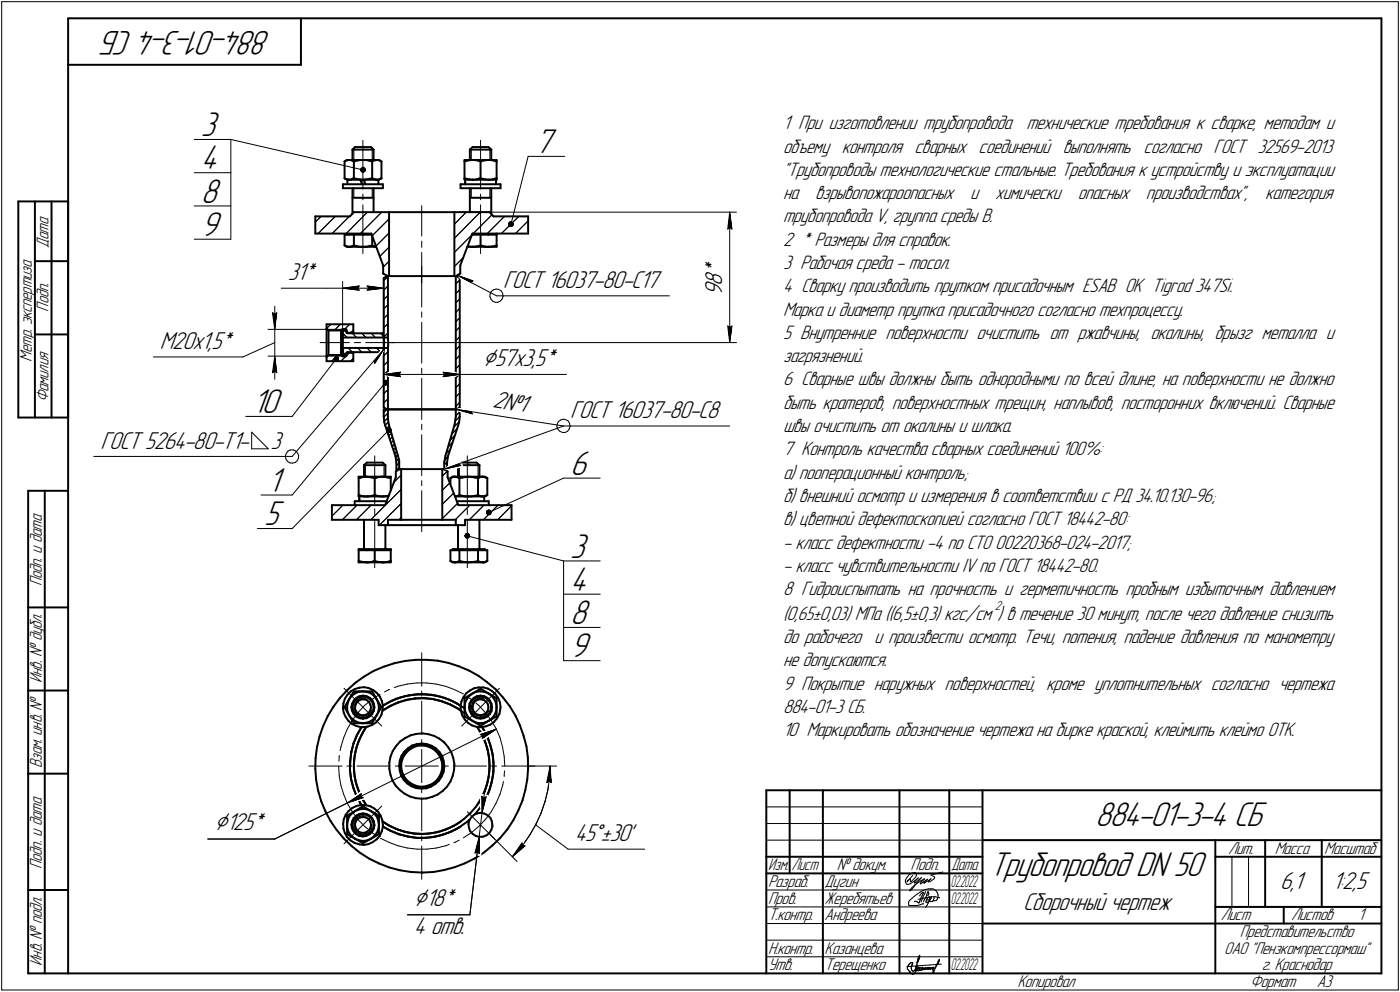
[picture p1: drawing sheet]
<svg xmlns="http://www.w3.org/2000/svg" width="421mm" height="298mm" viewBox="0 0 421 298" stroke-linecap="round" stroke-linejoin="round" font-family="sans-serif">
<defs><g id="words">
<g font-size="10.9">
<text x="81.6" y="9.4" transform="rotate(-180 81.6 9.4)">884-01-3-4 СБ</text>
<text x="60.4" y="40.9">3</text>
<text x="160.8" y="46">7</text>
<text x="60.4" y="50.9">4</text>
<text x="60.4" y="60.9">8</text>
<text x="60.4" y="70.9">9</text>
<text x="75.9" y="124.1">10</text>
<text x="171.5" y="142.7">6</text>
<text x="80.5" y="147.8">1</text>
<text x="79.4" y="157.8">5</text>
<text x="171.5" y="167.6">3</text>
<text x="171.5" y="177.6">4</text>
<text x="171.5" y="187.6">8</text>
<text x="171.5" y="197.6">9</text>
<text x="329.4" y="248.1">884-01-3-4 СБ</text>
<text x="297.6" y="263.4">Трубопровод DN 50</text>
</g>
<g font-size="8.5">
<text x="145.3" y="109.9">Ç57х3,5*</text>
<text x="64.5" y="249.5">Ç125*</text>
<text x="124.5" y="272.3">Ç18*</text>
</g>
<g font-size="7.8">
<text x="217.2" y="82.8" transform="rotate(-90 217.2 82.8)">*</text>
<text x="86.6" y="84">31*</text>
<text x="151.3" y="86.6">ГОСТ 16037-80-С17</text>
<text x="217.2" y="88.9" transform="rotate(-90 217.2 88.9)">9</text>
<text x="217.2" y="85.8" transform="rotate(-90 217.2 85.8)">8</text>
<text x="48.1" y="105">M20х1,5*</text>
<text x="148" y="122.3" transform="rotate(9 148 122.3)">2№1</text>
<text x="171.5" y="125.7">ГОСТ 16037-80-С8</text>
<text x="30.2" y="134.9">ГОСТ 5264-80-Т1-</text>
<text x="81.4" y="134.9">3</text>
<text x="172.8" y="252.6">45Å±30'</text>
<text x="385" y="267.2">6,1</text>
<text x="400.8" y="267.2">1:2,5</text>
<text x="307.7" y="273.4">Сборочный чертеж</text>
<text x="124.5" y="280.7">4 отв.</text>
</g>
<g font-size="6.2">
<text x="235.5" y="38.8">1 При изготовлении трубопровода</text>
<text x="308.7" y="38.8">технические требования к сварке, методам и</text>
<text x="235.5" y="45.8">объему контроля сварных соединений выполнять согласно ГОСТ 32569-2013</text>
<text x="235.5" y="52.8">&quot;Трубопроводы технологические стальные. Требования к устройству и эксплуатации</text>
<text x="235.5" y="59.8">на</text>
<text x="245.1" y="59.8">взрывопожароопасных</text>
<text x="291.8" y="59.8">и</text>
<text x="299.3" y="59.8">химически</text>
<text x="324.1" y="59.8">опасных</text>
<text x="344.6" y="59.8">производствах&quot;,</text>
<text x="380.5" y="59.8">категория</text>
<text x="235.5" y="66.8">трубопровода V, группа среды В.</text>
<text x="235.5" y="73.8">2 * Размеры для справок.</text>
<text x="235.5" y="80.8">3 Рабочая среда - тосол.</text>
<text x="235.5" y="87.8">4 Сварку производить прутком присадочным ESAB OK Tigrod 347Si.</text>
<text x="235.5" y="94.8">Марка и диаметр прутка присадочного согласно техпроцессу.</text>
<text x="235.5" y="101.8">5 Внутренние поверхности очистить от ржавчины, окалины, брызг металла и</text>
<text x="235.5" y="108.8">загрязнений.</text>
<text x="235.5" y="115.8">6 Сварные швы должны быть однородными по всей длине, на поверхности не должно</text>
<text x="235.5" y="122.8">быть кратеров, поверхностных трещин, наплывов, посторонних включений. Сварные</text>
<text x="235.5" y="129.8">швы очистить от окалины и шлака.</text>
<text x="235.5" y="136.8">7 Контроль качества сварных соединений 100%:</text>
<text x="235.5" y="143.8">а) пооперационный контроль;</text>
<text x="235.5" y="150.8">б) внешний осмотр и измерения в соответствии с РД 34.10.130-96;</text>
<text x="235.5" y="157.8">в) цветной дефектоскопией согласно ГОСТ 18442-80:</text>
<text x="235.5" y="164.8">- класс дефектности -4 по СТО 00220368-024-2017;</text>
<text x="235.5" y="171.8">- класс чувствительности IV по ГОСТ 18442-80.</text>
<text x="235.5" y="178.8">8 Гидроиспытать на прочность и герметичность пробным избыточным давлением</text>
<text x="235.5" y="186.3">(0,65±0,03) МПа ((6,5±0,3) кгс/см ) в течение 30 минут, после чего давление снизить</text>
<text x="235.5" y="193.3">до рабочего и произвести осмотр. Течи, потения, падение давления по манометру</text>
<text x="235.5" y="200.3">не допускаются.</text>
<text x="235.5" y="207.3">9 Покрытие наружных поверхностей, кроме уплотнительных согласно чертежа</text>
<text x="235.5" y="214.3">884-01-3 СБ.</text>
<text x="235.5" y="221.3">10 Маркировать обозначение чертежа на бирке краской, клеймить клеймо ОТК.</text>
</g>
<g font-size="5.4">
<text x="14.6" y="74.4" transform="rotate(-90 14.6 74.4)">Дата</text>
<text x="14.6" y="93.6" transform="rotate(-90 14.6 93.6)">Подп.</text>
<text x="9.6" y="108.6" transform="rotate(-90 9.6 108.6)">Метр. экспертиза</text>
<text x="14.6" y="120.9" transform="rotate(-90 14.6 120.9)">Фамилия</text>
<text x="12.6" y="176.1" transform="rotate(-90 12.6 176.1)">Подп. и дата</text>
<text x="12.6" y="205.2" transform="rotate(-90 12.6 205.2)">Инв. № дубл.</text>
<text x="12.6" y="230.9" transform="rotate(-90 12.6 230.9)">Взам. инв. №</text>
<text x="369.3" y="256.6">Лит.</text>
<text x="383.4" y="256.6">Масса</text>
<text x="398.3" y="256.6">Масштаб</text>
<text x="12.6" y="261.1" transform="rotate(-90 12.6 261.1)">Подп. и дата</text>
<text x="251.6" y="261.6">№ докум.</text>
<text x="273.9" y="261.6">Подп.</text>
<text x="231" y="266.6">Разраб.</text>
<text x="248" y="266.6">Дугин</text>
<text x="231" y="271.6">Пров.</text>
<text x="248" y="271.6">Жеребятьев</text>
<text x="231" y="276.6">Т.контр.</text>
<text x="248" y="276.6">Андреева</text>
<text x="367.1" y="276.6">Лист</text>
<text x="372.9" y="281.7">Представительство</text>
<text x="388.3" y="276.6">Листов</text>
<text x="408.5" y="276.6">1</text>
<text x="231" y="286.6">Н.контр.</text>
<text x="248" y="286.6">Казанцева</text>
<text x="368.2" y="286.6">ОАО &quot;Пензкомпрессормаш&quot;</text>
<text x="12.6" y="290.2" transform="rotate(-90 12.6 290.2)">Инв. № подл.</text>
<text x="231" y="291.6">Утв.</text>
<text x="248" y="291.6">Терещенко</text>
<text x="379.5" y="291.4">г. Краснодар</text>
<text x="306" y="296.6">Копировал</text>
<text x="376" y="296.6">Формат</text>
<text x="396" y="296.6">A3</text>
</g>
<g font-size="5.3">
<text x="231.1" y="261.6">Изм.</text>
<text x="238.1" y="261.6">Лист</text>
<text x="286.1" y="261.6">Дата</text>
</g>
<g font-size="5.2">
<text x="286" y="266.6">02.2022</text>
<text x="286" y="271.6">02.2022</text>
<text x="286" y="291.6">02.2022</text>
</g>
<text font-size="4.1" x="299.2" y="183.2">2</text>
</g></defs>
<g fill="none" stroke="#000" stroke-width=".3">
<path d="M.5 .5v297zM.5 .5h420zM420.5 .5v297zM58.4 41.9h11zM58.4 51.9h11zM69.4 41.9l39.7 9.2zM69.4 41.9v30zM106.4 44.5v.5zM106.4 56.6v2.8zM106.4 45v3.1zM109.1 42.2v14.6zM109.1 58.3v1.7z"/>
<path d="M111.9 56.6v2.8zM111.9 44.5v.5zM111.9 45v3.1zM141.7 44.5v.5zM141.7 56.6v2.8zM141.7 45v3.1zM144.5 42.2v14.6zM144.5 58.3v1.7zM147.3 44.5v.5zM147.3 45v3.1zM147.3 56.6v2.8zM158.8 47l-5.1 20.4z"/>
<path d="M158.8 47h11zM58.4 61.9h11zM58.4 71.9h11zM94.8 66.7l1.8-1.7zM95.7 70.2l5.1-5.2zM99.9 70.2l5.2-5.2zM108.4 70.2l6.4-6.4zM109.1 61.6v14.6zM110.5 63.8l-6.4 6.4zM111.9 70.9l5.1-5.1zM113 74l4-4zM114.2 77l2.8-2.7z"/>
<path d="M126.8 75.9v9.1zM126.8 72.5v1.8zM126.8 61.8v9.2zM138.4 63.8h83.1zM140.2 63.8l-3.5 3.6zM141.9 70.6l-5.2 5.3zM142.3 70.2l5.7-5.7zM144.4 63.8l-7.7 7.8zM144.5 61.6v14.6zM146.6 70.2l5.1-5.2zM150.8 70.2l5.2-5.2zM155 70.2l3.8-3.8z"/>
<path d="M218.9 68.8l.6-.5zM219.5 63.8l.6 5zM219.5 68.3l.6 .5zM219.5 63.8l-.6 5zM219.5 63.8v39.2zM80.6 99h18zM82 94l.6 .5zM82 94l.6 5zM82.6 94.5l.6-.5zM82.6 92v7zM82.6 99v8zM83.2 94l-.6 5z"/>
<path d="M84.6 86.6h13.4zM98 86.6h5zM98.2 98.7l1.3-1.2zM98.6 99h4.4zM100.5 99.3l1.9-1.8zM102.6 100l.4-.4zM102.6 99.7l.4 .4zM103 84.6v18.4zM103 86.6l5-.7zM103 86.6l5 .6zM103 86.6h12.4zM103.7 98.9l1.5-1.4z"/>
<path d="M105.4 100l.9-.8zM107.5 86.6l.5 .6zM108 85.9l-.5 .7zM110.4 87.2l5-.6zM110.4 85.9l.5 .7zM110.4 85.9l5 .7zM110.9 86.6l-.5 .6zM115.2 80.3l1.8-1.8zM115.4 98.5l1.3-1.2zM115.4 95.7l1.3-1.2zM115.4 92.8l1.3-1.2zM115.4 90l1.3-1.2z"/>
<path d="M115.4 87.2l1.3-1.3zM115.4 84.3l1.3-1.2zM115.4 84.6v16.8zM116.8 83l.2-.3zM126.8 80v12.3zM126.8 93.7v1.6zM126.8 96.9v12.2zM136.7 80.1l2.7-2.7zM137.1 99.5l1.2-1.2zM137.1 96.7l1.2-1.2zM137.1 91l1.2-1.2zM137.1 88.2l1.2-1.2z"/>
<path d="M137.1 85.3l1.2-1.1zM137.5 82.7l4.7 1.7zM137.5 82.7l11.9 6.2zM138.3 92.6l-1.2 1.3zM141.5 84.8l.7-.4zM147.3 89.2l.4 .7zM147.4 88.4l-.1 .8zM147.7 89.9l.5 .6zM147.7 87.6l.6-.5zM147.7 87.6l-.3 .8zM148.2 90.5l.7 .3zM148.3 87.1l.9-.2z"/>
<path d="M148.9 90.8h.9zM149.2 86.9l.7 .1zM149.4 88.9h51.9zM149.8 90.8l.7-.4zM149.9 87l.8 .4zM150.7 87.4l.4 .7zM151 89.8l-.5 .6zM151.1 88.1l.2 .8zM151.3 89.1l-.3 .7zM151.3 88.9v.2zM218.9 98l.6 5zM218.9 98l.6 .5z"/>
<path d="M219.5 98.5l.6-.5zM220.1 98l-.6 5zM46.1 107.3h27zM73.1 107.3l9.5-4.3zM80.6 107h18zM82 112l.6-.5zM82.6 107l-.6 5zM82.6 111.5l.6 .5zM82.6 107l.6 5zM82.6 107v7zM96.3 103h8.8zM98.6 107h4.4z"/>
<path d="M99.7 108.5l1.9-1.8zM101.1 107.9l-13.2 17.2zM102.5 108.5l1.6-1.5zM102.6 106.3l.4-.4zM102.6 105.7l.4-.5zM102.6 104.9l.4-.3zM102.6 101.3l.4-.3zM102.6 100.7l.4-.5zM102.6 100.3l.4 .5zM102.6 101.1l.4 .3zM102.6 104.6l.4 .4zM102.6 105.3l.4 .4z"/>
<path d="M102.6 106l.4 .4zM103 105.7l.9 .9zM103 100.1l1.4 1.3zM104.7 104.6l1.2 1.2zM105.1 106l-1 .9zM106 100.2l1.2 1.2zM106.3 107.7l-.9 .8zM106.6 103h1.9zM107.6 104.6l1.2 1.2zM108.8 100.2l1.3 1.2zM110 103h8.8zM110.4 104.6l1.2 1.2z"/>
<path d="M111.7 100.2l1.2 1.2zM112.5 108.4l.2 .8zM113.2 104.6l1.3 1.2zM114.5 100.2l.9 1zM115.4 118.3l1.3-1.2zM115.4 115.5l1.3-1.3zM115.4 112.6l1.3-1.2zM115.4 109.8l1.3-1.2zM115.4 106.9l1.3-1.2zM115.4 101.3l1.3-1.2zM115.4 110.5v9.9zM115.4 112.5l5.1-.7z"/>
<path d="M115.4 112.5l5.1 .7zM115.4 112.5h22.9zM115.4 105l-2.7 4.2zM115.4 105l-27.5 32.2zM115.9 115l-28 33.8zM116.8 103h104.7zM120 112.5l.5 .7zM120.5 111.8l-.5 .7zM126.8 110.7v1.6zM126.8 113.7v12.4zM133.3 113.2l5-.7zM133.3 111.8l.5 .7z"/>
<path d="M133.3 111.8l5 .7zM133.8 112.5l-.5 .7zM137.1 119.3l1.2-1.2zM137.1 116.5l1.2-1.2zM137.1 113.6l1.2-1.2zM137.1 110.8l1.2-1.2zM137.1 105.2l1.2-1.2zM137.1 102.4l1.2-1.2zM138.3 106.8l-1.2 1.2zM138.3 112.5h5zM138.3 110.5v7.9zM143.3 112.5h27z"/>
<path d="M28.2 137.2h59.7zM73.9 125.1h14zM75.7 129.9v5zM75.7 129.9l5 5zM75.7 134.9h5zM85.9 137.2l.1 .8zM85.9 137v.2zM86 138l.5 .7zM86.1 136.2l-.2 .8zM86.5 138.7l.7 .4zM86.6 135.6l.8-.4zM86.6 135.6l-.5 .6z"/>
<path d="M87.2 139.1l.8 .1zM87.4 135.2h.8zM88 139.2l.8-.3zM88.2 135.2l.8 .4zM88.8 138.9l.6-.5zM89 135.6l.5 .5zM89.5 136.1l.3 .8zM89.7 137.7l-.3 .7zM89.8 136.9l-.1 .8zM109.9 139.4v.4zM109.9 139.8v3.5zM112.7 137v14.5z"/>
<path d="M115.4 121.1l1.3-1.2zM115.4 125.4l1.3-1.3zM115.4 124l1-1zM115.5 139.4v.4zM115.5 139.8v3.5zM115.6 126.7l1.1-1.1zM115.8 127.8l1-1zM116.4 122.9l.3-.1zM116.5 129.9l.9-.9zM116.9 131l.9-.9zM116.9 129.3l-29 29.5zM117.1 127.9l-.9 1z"/>
<path d="M117.6 133.1l.8-.8zM117.9 134.2l.8-.8zM118 131.2l-.7 .9zM118.3 135.2l.7-.7zM118.6 136.3l.7-.7zM119 137.3l.6-.6zM119.2 140l.9-.9zM119.2 138.5l.8-.7zM126.8 127.5v1.6zM126.8 130.6v12.3zM133.6 139.7l.9-.8zM133.7 138.3l1.1-1.1z"/>
<path d="M134.1 136.4l1.4-1.4zM134.7 134.4l1.4-1.5zM135.9 130.4l1.7-1.7zM136.5 128.4l1.6-1.7zM136.8 130.8l-1.5 1.6zM136.9 126.5l1.4-1.3zM137.1 125l1.2-1.2zM137.1 123.5l.5-.5zM137.2 123l4.9 1.4zM137.2 123l32.3 5zM137.8 139.4l.8 .5zM138.2 139.4v.4z"/>
<path d="M138.2 139.8v3.5zM138.3 120.9l-1.2 1.3zM140.5 137v14.4zM141.6 123.7l.5 .7zM143.8 139.4v.4zM143.8 139.8v3.5zM167.5 128.3l.3 .7zM167.6 127.5l-.1 .8zM167.8 129l.6 .6zM167.9 126.7l.7-.5zM167.9 126.7l-.3 .8zM168.4 129.6l.8 .4z"/>
<path d="M168.6 126.2l.7-.2zM169.2 130h.7zM169.3 126l.8 .1zM169.5 128h50zM169.9 130l.8-.4zM170.1 126.1l.8 .4zM170.9 126.5l.4 .7zM171.2 128.9l-.5 .7zM171.3 127.2l.1 .8zM171.4 128.2l-.2 .7zM171.4 128v.2zM77.4 158.8h10.5z"/>
<path d="M78.5 148.8h9.4zM99.8 155.1l3.3-3.3zM103 156.2l4.4-4.4zM107.2 156.2l4.4-4.4zM111.5 156.2l9.1-9.1zM112.7 152.9v1.8zM112.7 156.1v14.5zM114.1 157.8l6.5-6.5zM115.2 157.8h23.2zM118.4 144.9l2.2-2.2zM120 156.2l.6-.7zM120.1 140.5l-.5 .5z"/>
<path d="M126.8 144.4v1.6zM126.8 147.5v12.3zM133 155.9l4.7-4.7zM133 151.6l3.5-3.4zM133 147.3l2.3-2.2zM133 143.1l1.5-1.5zM133.6 141l5-1.1zM133.6 141l35.9-13zM133.8 141l.7-.7zM136.9 156.2l4.4-4.4zM139.5 157.8l.4-.2zM140.5 152.9v1.7z"/>
<path d="M140.5 156.1v14.5zM141.1 156.2l4.4-4.4zM145.4 156.2l4.4-4.4zM147 154l22.5-10.3zM153.8 152l-4.1 4.2zM169.5 143.7h11zM140.5 161l29 7.6zM169.5 168.6v29.9zM169.5 168.6h11zM169.5 178.6h11zM126.8 196.2v10zM169.5 188.6h11z"/>
<path d="M169.5 198.5h11zM103.5 206.8l11.3 11.4zM104.5 219l-1.1 2.7zM105.9 216.5l-1.4 2.5zM106.4 212.1v.9zM106.4 213l.4 1zM106.8 211.2l-.4 .9zM106.8 214l.6 .6zM107.4 210.4l.8-.4zM107.4 210.4l-.6 .8zM107.4 214.6l.8 .5zM107.7 214.1l-1.8 2.4z"/>
<path d="M108.2 210l.9-.2zM108.2 215.1l1 .2zM109.1 209.8l1 .2zM109.2 215.3l1-.2zM109.6 212l2.3-1.9zM109.6 212l-1.9 2.1zM110.2 215.1l.8-.5zM111.6 213.9l-.6 .7zM111.8 213.4l-.2 .5zM111.9 210.1l2.4-1.5zM115.7 207.9l1.2-.6zM116.9 207.3l.3-.1z"/>
<path d="M118.6 206.7l1-.5zM119.6 206.2l2.9-.6zM122.5 205.6l2.9-.4zM125.4 205.2h2.9zM126.8 207.7v1.5zM126.8 210.7v10zM128.3 205.2l2.8 .4zM131.1 205.6l2.9 .6zM134 206.2l2.7 1.1zM136.7 207.3l2.7 1.2zM140.5 209.4l1.2 .7zM141.7 210.1l.3 .3z"/>
<path d="M141.8 212.1v.9zM141.8 213l.4 1zM142.2 211.2l-.4 .9zM142.2 214l.5 .6zM142.7 210.4l.9-.4zM142.7 210.4l-.5 .8zM142.7 214.6l.9 .5zM143.2 211.3l.8 .7zM143.6 210l.9-.2zM143.6 215.1l.9 .2zM144 212l2 2.1zM144.5 209.8l1 .2z"/>
<path d="M144.5 215.3l1-.2zM145.5 215.1l.8-.5zM146 214.1l1.7 2.4zM146.9 213.9l-.6 .7zM147.2 213.4l-.3 .5zM147.7 216.5l1.5 2.4zM149.2 218.9l1.2 2.8zM150.2 206.8l-11.3 11.4zM92.9 230.2h10zM101.9 230.3l.1 2.9zM102 227.1v.2zM102 227.3l-.1 1.5z"/>
<path d="M102 233.2l.5 2.9zM102.5 224.5l-.2 1.1zM102.5 236.1l.9 2.7zM103.4 221.7l-.9 2.8zM103.4 238.8l1.1 2.7zM104.3 230.2h1.5zM107.4 230.2h9.9zM108.5 239.4l.7 .3zM108.6 238.5l-.1 .9zM118.9 230.2h1.4zM121.8 230.2h5zM126.8 230.2h5z"/>
<path d="M126.8 239.7v10zM126.8 236.7v1.6zM126.8 230.2v5zM126.8 222.2v1.5zM126.8 225.2v5zM133.3 230.2h1.6zM136.3 230.2h10zM144.4 220.7l.8 .4zM144.4 220.7l4.9-1.6zM144.9 239.3l.6 .6zM144.9 239.3v5zM145 221.9l4.3-2.8z"/>
<path d="M145.2 221.1l-.2 .8zM145.5 239.9l.7-.5zM145.8 237.4l-.9 6.9zM146.2 239.4l-1.3 4.9zM147.8 230.2h1.6zM150.4 221.7l.7 2.8zM150.4 238.7l-1.2 2.7zM150.9 230.2h10zM151.1 224.5l.5 2.8zM151.2 235.9l-.8 2.8zM151.4 234.9l-.2 1zM151.6 227.3l.2 2.9z"/>
<path d="M151.6 233.1v.2zM151.7 231.6l-.1 1.5zM158.8 230.2h8.6zM164.4 235.2l.7-.5zM164.8 237.4l-.9 3.5zM165.1 234.7l.7 .5zM165.3 233.8l-.5 3.6zM165.4 230.2l-.1 3.6zM165.4 230.2l.4 5zM165.4 230.2l-1 5zM62.5 252.1h20.1zM82.6 252.1l21.9-10.8z"/>
<path d="M104.5 241.5l1.5 2.5zM104.5 241.3l4.1-2.8zM104.5 241.3l4.7-1.6zM104.5 241.3l44.8-22.2zM106 244l1.7 2.3zM106.4 247.4v1zM106.4 248.4l.4 .9zM106.8 246.5l-.4 .9zM106.8 249.3l.6 .7zM107.4 245.8l.8-.5zM107.4 245.8l-.6 .7zM107.4 250l.8 .5z"/>
<path d="M107.7 246.3l2 2.1zM108.2 245.3l.9-.2zM108.2 250.5l1 .2zM109.1 245.1l1 .2zM109.2 250.7l1-.3zM109.7 248.4l.9 .7zM110.2 250.4l.8-.4zM111.6 249.3l-.6 .7zM111.7 250.1l.2 .2zM111.8 248.8l-.2 .5zM111.9 250.3l1.2 .7zM114.4 251.9l2.6 1.3z"/>
<path d="M114.8 242.2l-11.3 11.4zM117 253.2l2.7 1zM119.7 254.2l2.8 .6zM122.5 254.8l3 .4zM125.5 255.2h2.9zM126.8 254.3v9.9zM126.8 251.2v1.5zM128.4 255.2l2.8-.4zM131.2 254.8l2.8-.6zM134 254.2l1.1-.5zM136.5 253.2h.3zM136.8 253.2l1.3-.7z"/>
<path d="M139.4 251.8l2.4-1.6zM140.5 243.9l8.3 8.3zM141.8 250.2l2.2-1.9zM142.8 256.4l.8-.5zM143.6 255.9l.6 .6zM144.1 251.5l-2.8 23.4zM144.1 251.5l-1.3 4.9zM144.1 251.5l.1 5zM144.1 251.5l-.8 6.9zM144.9 244.3l-.8 7.2zM146 246.2l-2 2.1zM147.4 250.8l8.1 8.1z"/>
<path d="M147.7 243.9l-1.7 2.3zM149.2 241.4l-1.5 2.5zM154.1 257.5l3.8-3.3zM155 256.5l-.9 1zM157 253.3l-2.9 4.2zM157 253.3l.1 .8zM157.1 254.1l.8 .1zM157.4 253.7l-2.4 2.8zM159.4 250.8l-2 2.9zM161.1 247.9l9.8 7.3zM161.2 247.6l-1.8 3.2zM162.7 244.3l-1.5 3.3z"/>
<path d="M163.9 240.9l-1.2 3.4zM170.9 255.2h23zM230.5 247.5h65zM230.5 252.5h65zM230.5 242.5h65zM370.5 257.5v15zM375.5 257.5v15zM122.5 274.9h18.8zM230.5 267.5h65zM230.5 272.5h65zM230.5 277.5h65zM272.3 264.5v.6z"/>
<path d="M272.3 265.1l.3 .6zM272.6 265.7l.4 .1zM272.8 263.7l-.5 .8zM272.9 264.7l-.1 .3zM272.9 264.7l.8-.5zM273 265.8l.7-.2zM273.2 271.5l.1 .4zM273.3 271.1l-.1 .4zM273.3 271.9l.1 .2zM273.4 272.1h.2zM273.5 262.8l.9-.4zM273.5 262.8l-.7 .9z"/>
<path d="M273.5 270.7l-.2 .4zM273.6 270.6l.7-.7zM273.6 270.6h.1M273.6 264.1l-.8 .9zM273.6 267.7l.2-.1zM273.6 272.1h.6zM273.7 264.2l.1 .1zM273.7 265.6l1.2-.8zM273.7 267.4l-.1 .3zM273.8 264.3v.6zM273.8 264.9h.1M273.8 267.6l.4-.3z"/>
<path d="M273.9 265l.2-.1zM274.1 264.9l1.2-1.2zM274.2 266.9l-.5 .5zM274.2 266.9l.8-.9zM274.2 272.1h.6zM274.3 269.9l.7-.6zM274.4 262.4l.8-.2zM274.5 263.1l-.9 1zM274.8 272.1h.3zM274.9 264.8l1.3-1zM275 266l.8-.6zM275 269.3l.8-.6z"/>
<path d="M275.1 265.1v.2zM275.1 265.3h.1M275.1 266.2l-.9 1.1zM275.1 272.1h.9zM275.2 262.2l.4 .4zM275.2 264.8l-.1 .3zM275.2 265.3h.1zM275.2 270.8h.4zM275.2 270.8l-.2 .2zM275.3 265.3l1.8-1.6zM275.6 263.1l-.3 .6zM275.6 262.6v.5z"/>
<path d="M275.6 270.9l.2 .1zM275.6 270.9h.1M275.7 265.4l-.6 .8zM275.8 268.7l.9-.6zM275.8 265.4l1.1-.6zM275.9 271.1h.1M275.9 271.1l.3 .2zM276 272.1l.8-.2zM276.1 270.3l.6-.1zM276.2 263.8l-1 1zM276.3 271.4h.1M276.3 271.4l.2-.1z"/>
<path d="M276.5 271v.3zM276.7 270.6l-.2 .4zM276.7 270.2l.9-.3zM276.7 268.1l.8-.5zM276.8 265.6h.1zM276.8 271.9h.1M276.9 264.8l1-.6zM276.9 265.3l-.1 .3zM276.9 268.8l-.4 .4zM276.9 270.3l-.2 .3zM276.9 271.9l.6-.3zM276.9 265.6l.9-.6z"/>
<path d="M277 269.7l-.1 .6zM277.1 263.7l-1.4 1.7zM277.1 265l1-.8zM277.1 265l-.2 .3zM277.1 268.5l-.2 .3zM277.1 268.5l.4-.3zM277.1 270.7l-.1 .4zM277.3 269.2l-.3 .5zM277.5 268.2l.1-.1zM277.5 268.9l-.2 .3zM277.5 270l-.4 .7zM277.5 271.6h.2z"/>
<path d="M277.5 267.6l.8-.3zM277.6 268.1h.1M277.6 268.5h.1M277.6 268.6l-.1 .3zM277.6 269.9l.7-.1zM277.7 268.2l-.1 .3zM277.7 269.3l-.2 .7zM277.7 271.6h.1M277.8 265l1.2-.8zM277.9 264.2h.2zM277.9 265.2v.1zM277.9 265.3h.1"/>
<path d="M277.9 270.5l-.1 .5zM278 265.4l.3-.2zM278.1 264.9l.9-.7zM278.1 264.9l-.2 .3zM278.2 268.4l-.5 .9zM278.2 270l-.3 .5zM278.3 265.2l1-.6zM278.3 267.9l-.1 .5zM278.3 269.8l1.1-.2zM278.3 267.3l.9-.2zM278.5 270.8v.3zM278.5 271.1l.1 .1z"/>
<path d="M278.6 269.5l-.4 .5zM278.6 270.4h.5zM278.6 270.4l-.1 .4zM278.6 271.2h.2zM278.6 272.3l-.2 .4zM278.7 268.9l-.1 .6zM278.7 270.3l-.1 .1zM278.8 270.1l-.1 .2zM278.8 271.2l.3-.2zM278.9 268.3l-.2 .6zM278.9 271.9l-.3 .4zM279 269.8l-.2 .3z"/>
<path d="M279.1 268l-.2 .3zM279.1 268h.1M279.1 270.4h.3zM279.1 269.7l.3-.1zM279.1 269.7h.1M279.1 271.5l-.2 .4zM279.1 264.8l.1 .2zM279.1 268.1h.1M279.1 269l-.1 .2zM279.1 271l.4-.2zM279.1 271.4v.1zM279.2 265h.2z"/>
<path d="M279.2 268.1l.1 .4zM279.2 267.1h.7zM279.3 264.6l.7-.5zM279.3 264.7l.7-.6zM279.3 264.7l-.2 .1zM279.3 268.5v.2zM279.3 268.7l-.2 .3zM279.3 270.9h.2zM279.3 270.9l-.2 .5zM279.4 265l.3-.1zM279.4 269.6l.7-.1zM279.5 269.7h.1"/>
<path d="M279.5 269.7h.2zM279.5 270.9h.2zM279.5 270.7l-.2 .2zM279.6 270.2l-.2 .2zM279.7 270l-.1 .2zM279.7 269.7v.3zM279.7 264.9l1.1-.7zM279.7 270.4l-.2 .4zM279.7 270.9h.2zM279.9 270.9h.4zM280 267.1h.1M280 263l1.1 .6z"/>
<path d="M280 263l1.9-.5zM280 270l-.3 .4zM280 269.8l-.5 .9zM280 267.1h.6zM280.1 269.5h.7zM280.1 269.5l-.1 .5zM280.1 269.5l-.1 .3zM280.4 270.9h.1M280.6 270.8l-.2 .1zM280.6 267.1l.4 .2zM280.7 270.7h.5zM280.8 269.5h.5z"/>
<path d="M280.8 270.3l-.2 .5zM280.9 269.5v.5zM280.9 270l-.1 .3zM281 267.3l.5 .4zM281.1 263.8l-.3 .4zM281.1 263.6v.2zM281.2 270.7l.4-.1zM281.3 269.5l.6 .2zM281.5 267.7l.4 .5zM281.9 262.5l1.6-.5zM281.9 270.3l-.3 .3zM281.9 268.2l.2 .7z"/>
<path d="M281.9 269.7h.5zM281.9 270v.3zM282.1 269.7l-.2 .3zM282.1 269v.7zM282.1 269h.1M282.4 269.7l.2 .1zM.5 297.5h420zM230.5 282.5h65zM230.5 287.5h65zM272.7 290.5l3.5-.3zM272.9 291.2l.1 .1zM272.9 290.9v.3z"/>
<path d="M272.9 290.9h.1M272.9 290.8h.1M273 290.6l-.1 .1zM273 291.3l.2 .2zM273 290.4v.2zM273.1 290.2l-.1 .2zM273.1 290.2h.1M273.2 291.5l.1 .2zM273.2 290.2h.1M273.2 290.1h.1M273.4 291.8h.1M273.3 290h.1"/>
<path d="M273.3 289.9h.1M273.5 291.8h.1M273.6 291.9h.1M273.4 289.8h.1M273.5 289.7h.1M273.6 292h.1M273.6 289.6l.1-.1zM273.7 292.1h.1M273.6 292.1h.1M273.8 292.2h.1M273.7 292.2h.1M273.8 292.2l.1 .2z"/>
<path d="M273.7 289.5h.1M273.8 289.4h.1M273.9 292.4l.3 .2zM273.9 289.4h.1M274 289.3h.1M274.1 289.3h.1M274.1 290.5h.1M274.1 290.6v.1zM274.1 290.7v.2zM274.1 290.9h.1M274.1 291h.1M274.1 291.1h.1"/>
<path d="M274.1 291.2h.1M274.2 292.6l.1 .1zM274.2 289.3h.1zM274.2 290.2h.1M274.2 290.3h.1M274.2 290.4h.1M274.2 291.2h.1M274.2 291.3h.1M274.2 291.4h.1M274.2 291.5h.1M274.3 290.1h.1M274.2 290.1h.1"/>
<path d="M274.2 291.6h.1M274.4 292.8h.1M274.3 289.3h.2zM274.3 289.9h.1M274.3 290h.1M274.3 291.6h.1M274.5 292.8h.1M274.4 289.6l-.1 .3zM274.4 291.7h.1M274.4 291.8h.1M274.5 292.8l.3-.1zM274.5 289.3h.1"/>
<path d="M274.5 289.4h.1M274.5 289.5h.1M274.5 289.6h.1M274.5 291.8h.2zM274.7 291.8h.1M274.8 291.8h.1M274.9 291.8l.2-.2zM275.1 292.4l-.3 .3zM275.2 292.3l-.1 .1zM275.2 291.4l-.1 .2zM275.3 291.3l-.1 .1zM275.3 291.3h.1"/>
<path d="M275.3 292l-.1 .3zM275.3 291.2h.1M275.3 290.8l.1 .3zM275.5 291.7h.1M275.4 291.7v.1zM275.4 291.8l-.1 .2zM275.4 291.2h.1M275.4 291.1h.1M275.5 290.4h.1M275.4 290.4v.2zM275.4 290.6l-.1 .2zM275.4 291.3v.1z"/>
<path d="M275.4 291.4h.1M275.5 291.6h.1M275.5 291.1h.1M275.5 291h.1M275.5 291.5v.2zM275.5 291.7l.2 .1zM275.6 289.1l.2 .2zM275.6 290.8v.2zM275.6 291v.3zM275.6 291.3l-.1 .3zM275.6 290.9h.1M275.7 290.3h.1"/>
<path d="M275.6 290.3h.1M275.7 290.2h.1M275.7 290.2v.2zM275.7 290.4h.1M275.7 290.5h.1M275.7 290.6v.1zM275.7 290.7h.1M275.7 290.8h.1M275.7 290.3h.1zM275.7 291.8h.1M275.8 289.3h.1zM275.8 289.7v.2z"/>
<path d="M275.8 289.9l-.1 .3zM275.8 291.8h.1M275.8 291.7h.1M275.8 289.2v.3zM275.8 289.5v.2zM275.8 290.6v.1zM275.8 290.6h.1M275.8 290.5h.1M275.8 290.4h.1M275.9 288.8v.2zM275.9 289l-.1 .2zM275.9 291.4l-.1 .2z"/>
<path d="M276 288.4h.1M276 288.5h.1M276 288.6h.1M276 288.7h.1M275.9 291.4h.1M276 291.3h.1M276 291v.2zM276 291.2h.1M276 291.4v.2zM276 291.6h.1M276.1 288v.2zM276.1 288.2l-.1 .2z"/>
<path d="M276.1 291.2h.1M276.1 291.1h.1M276.1 291h.1M276.1 290.9h.1M276.1 291.7l.2 .1zM276.2 288.9l-.3 .4zM276.2 287.8h.1M276.2 287.9l-.1 .1zM276.2 290.7v.2zM276.2 290.7h.1M276.2 290.7l-.1 .2zM276.2 290.2l3.5-.2z"/>
<path d="M276.3 288.5l-.1 .4zM276.3 287.6h.1M276.3 287.7h.1M276.3 291.8h.1M276.4 288.4l-.1 .1zM276.4 287.4h.1M276.4 287.5h.1M276.4 291.7h.1M276.4 288.2v.2zM276.4 288v.2zM276.5 287.9l-.1 .1zM276.6 287.1h.1"/>
<path d="M276.5 287.1h.1M276.5 287.2l-.1 .2zM276.5 291.4l-.1 .2zM276.5 291.4h.1M276.5 291.3h.1M276.6 287.6l-.1 .3zM276.6 287.4v.2zM276.6 287.1v.3zM276.6 291.2h.1M276.6 290.8h.1M276.6 290.9h.1M276.6 291h.1"/>
<path d="M276.6 291.1h.1M276.6 291.2v.1zM276.6 291.3h.1M276.7 290.9l-.1 .2zM276.7 290.9h.1M276.7 290.8h.1M276.7 290.7h.1M276.7 291.4h.1M276.7 291.5l.2 .1zM276.9 291.6h.1M277 291.6h.1M277 291.5h.1"/>
<path d="M277.1 291.5h.1M277.2 291.3l-.1 .1zM277.2 291.3h.1M277.2 291.2h.1M277.2 291.1h.1M277.3 291.1h.1M277.3 291h.1M277.3 290.7v.2zM277.3 290.9h.1M277.3 291.2h.1M277.3 291.3l.1 .1zM277.4 290.7v.2z"/>
<path d="M277.4 290.7h.1M277.4 291.4h.1M277.5 291.4h.1M277.5 291.3h.1M277.6 291.3h.1M277.7 291.2h.1M277.7 291.1h.1M277.7 291h.1M277.8 291h.1M277.8 290.9h.1M277.9 290.8h.1M277.9 290.9h.1"/>
<path d="M277.9 291h.1M277.9 291.1h.1M277.9 291.2h.1M277.9 291.3h.1M277.9 291.4h.1M278 291.4h.1M278 291.3h.1M278.1 291.2h.1M278.1 291.1h.1M278.2 291h.1M278.3 290.9h.1M278.3 290.8h.1"/>
<path d="M278.4 290.7h.1M278.4 290.8v.2zM278.4 291h.1M278.4 291.1h.1M278.4 291.2h.1M278.4 291.3h.1M278.6 291.2l-.1 .1zM278.6 291.2h.1M278.6 291.1h.1M278.6 291h.1M278.7 291h.1M278.7 290.9h.1"/>
<path d="M278.8 290.9h.1M278.8 290.8h.1M278.9 290.7h.1M278.9 290.8h.1M278.9 290.9h.1M278.9 291h.1M278.9 291.1h.1M278.9 291.2h.1M278.9 291.3h.1M279.1 291.2l-.1 .1zM279.1 291.2h.1M279.1 291.1h.1"/>
<path d="M279.1 291h.1M279.2 291h.1M279.2 290.9h.1M279.3 290.8h.1M279.3 290.7h.1M279.3 291h.1M279.3 291.1h.1M279.3 291.2h.1M279.3 291.3h.1M279.4 290.7h.1M279.4 290.8h.1M279.4 290.9h.1"/>
<path d="M279.4 291.3h.1M279.5 291.2h.1M279.5 291.1h.1M279.6 291h.1M279.7 290.9h.1M279.7 290l3.4-.3zM279.7 290.8h.1M279.8 290.7h.1M279.8 291h.1M279.8 291.1h.1M279.8 291.2h.1M279.8 291.3h.1"/>
<path d="M279.9 290.8h.1M279.9 290.9h.1M279.9 291.3h.1M280 291.2h.1M280.1 291.1h.1M280.1 291h.1M280.2 291h.1M280.2 290.9h.1M280.2 290.8h.1M280.3 290.7h.1M280.4 290.7h.1M280.4 290.8h.1"/>
<path d="M280.4 290.9h.1M280.4 291h.1M280.4 291.1h.1M280.4 291.2h.1M280.5 291.1l-.1 .2zM280.5 291.1h.1M280.5 291h.1M280.6 291h.1M280.6 290.9h.1M280.6 290.8h.1M280.6 292.1v.2zM280.6 292.3h.1"/>
<path d="M280.6 291.3l.2-.2zM280.6 291.3l.2-.1zM280.7 290.7h.1M280.7 291.3h.1M280.7 291.4h.1M280.7 291.5h.1M280.7 291.6h.1M280.7 291.7h.1M280.7 291.8v.1zM280.7 291.9l-.1 .2zM280.7 292.4h.1M280.8 290.7v.1z"/>
<path d="M280.8 290.8v.4zM280.8 291.2l-.1 .1zM280.8 291.2h.1M280.8 292.1v.2zM281 291.7l-.2 .4zM281.1 290.8l-.3 .3zM281.3 291l-.3 .7zM281.3 290.6l-.2 .2zM281.4 290.7l-.1 .3zM281.5 290.5l-.1 .2zM281.5 290.5h.1M281.5 290.4h.1"/>
<path d="M281.5 290.3h.1M281.5 290.3l-.2 .3zM281.6 290.2h.1M281.7 290l-.1 .2zM281.7 290.2l-.2 .1zM281.8 289.7l-.1 .3zM281.9 289.9l-.2 .3zM281.9 289.4l-.1 .3zM282 289.6l-.1 .3zM282.1 289l-.2 .4zM282.1 289.6h.1M282.2 288.8l-.1 .2z"/>
<path d="M282.2 288.8h.1M282.2 288.7h.1M282.2 289.5h.1M282.3 289.2l-.1 .3zM282.4 288.5l-.1 .1zM282.4 288.5l.1-.2zM282.5 288.3h.1M282.5 288.4v.4zM282.5 288.8l-.2 .4z"/>
</g>
<g fill="none" stroke="#000" stroke-width=".59">
<path d="M20.5 5.5v287zM20.5 5.5h395zM20.5 19.5h70zM90.5 5.5v14zM415.5 5.5v287zM103.1 56.6h6zM103.1 55.4v1.2zM103.1 55.4h6zM103.6 48.5v5.1zM103.6 48.5l.8-.4zM103.6 48.5l.3-.2zM103.6 53.6l.5 .2z"/>
<path d="M103.6 53.6l.8 .4zM103.9 48.3l.4-.1zM104.1 53.8l.5 .1zM104.3 48.2l.5-.1zM104.4 48.1h.6zM104.4 54h.6zM104.5 54v1.4zM104.6 53.9l.4 .1zM104.8 48.1h.2zM105 48.1h.5zM105 48.1h4.1zM105 54h.2z"/>
<path d="M105 54h4.1zM105.2 54l.5-.1zM105.5 48.1l.4 .2zM105.7 53.9l.4-.2zM105.9 48.3l.5 .2zM106 56.6v7.7zM106 45v3.1zM106 45h3.1zM106 45l.8-.8zM106 59.4h3.1zM106.1 53.7l.3-.1zM106.4 48.5v5.1z"/>
<path d="M106.4 48.5l1-.2zM106.4 53.6l.9 .2zM106.8 44.2h2.3zM107.3 53.8l.9 .1zM107.4 48.3l.9-.2zM108.2 53.9l.9 .1zM108.3 48.1h.8zM108.4 54l.5 1.4zM109.1 45h3.3zM109.1 44.2h2.5zM109.1 59.4h3.3zM109.1 56.6h6z"/>
<path d="M109.1 55.4h6zM109.1 48.1h1.1zM109.1 48.1h4.2zM109.1 54h4.2zM109.1 54l1-.1zM109.4 54l.5 1.4zM110.1 53.9l.9-.1zM110.2 48.1l.8 .2zM111 48.3l.9 .2zM111 53.8l.9-.2zM111.6 44.2l.8 .8zM111.9 48.5v5.1z"/>
<path d="M111.9 48.5l.3-.2zM111.9 53.6l.5 .2zM112.2 48.3l.5-.1zM112.4 56.6v7.2zM112.4 45v3.1zM112.4 53.8l.5 .1zM112.7 48.2l.4-.1zM112.9 53.9l.4 .1zM113.1 48.1h.2zM113.3 48.1h.5zM113.3 48.1h.7zM113.3 54h.2z"/>
<path d="M113.3 54h.7zM113.5 54l.5-.1zM113.8 54v1.4zM113.8 48.1l.4 .2zM114 48.1l.7 .4zM114 53.9l.5-.2zM114 54l.7-.4zM114.2 48.3l.5 .2zM114.5 53.7l.2-.1zM114.7 48.5v5.1zM115.1 55.4v1.2zM138.5 56.6h12z"/>
<path d="M138.5 55.4v1.2zM138.5 55.4h12zM139.7 48.5v5.1zM139.7 48.1v.4zM139.7 48.5l.5-.2zM139.7 48.1h2.5zM139.7 53.6l.8 .2zM139.7 54h2.5zM139.7 53.6v.4zM139.9 54.7v.7zM139.9 54l.1 1.4zM140.2 48.3l.8-.1z"/>
<path d="M140.5 53.8l.8 .1zM141 48.2l.8-.1zM141.3 53.9l.9 .1zM141.3 56.6v7.2zM141.3 45v3.1zM141.3 45h6.4zM141.3 45l.9-.8zM141.3 59.4h6.4zM141.8 48.1h.4zM142.2 48.1h.7zM142.2 48.1h4.7zM142.2 54h.3z"/>
<path d="M142.2 54h4.7zM142.2 44.2h4.7zM142.5 54l.8-.1zM142.9 48.1l.9 .2zM143.3 53.9l.7-.2zM143.8 48.3l.7 .2zM144 53.7l.5-.1zM144.5 48.5v5.1zM144.5 48.5l.4-.2zM144.5 53.6l.8 .2zM144.9 48.3l.9-.1zM145.3 53.8l.8 .1z"/>
<path d="M145.8 48.2l.8-.1zM146.1 53.9l.8 .1zM146.6 48.1h.3zM146.9 48.1h2.5zM146.9 48.1h.8zM146.9 54h2.5zM146.9 54h.3zM146.9 44.2l.8 .8zM147.2 54l.9-.1zM147.7 48.1l.8 .2zM147.7 56.6v7.7zM147.7 45v3.1z"/>
<path d="M148.1 53.9l.7-.2zM148.5 48.3l.9 .2zM148.8 53.7l.6-.1zM149.2 54v1.4zM149.4 48.5v5.1zM149.4 48.1v.4zM149.4 53.6v.4zM150.5 55.4v1.2zM5.5 60.5v65zM5.5 60.5h15zM10.5 60.5v65zM10.5 78.5h5z"/>
<path d="M15.5 60.5v65zM15.5 78.5h5zM20.5 60.5v65zM94.8 65v5.2zM94.8 70.2h16.9zM94.8 65h10.4zM103.6 70.5v3.2zM103.6 73.7l.5 .3zM103.6 73.7l.8 .5zM103.6 70.5h1.4zM104.1 74l.5 .2zM104.4 74.2h.6z"/>
<path d="M104.4 70.2v.3zM104.6 74.2h.4zM105 74.2h4.1zM105 74.2h.2zM105 70.5h1.4zM105.2 74.2l.5-.1zM105.7 74.1l.4-.2zM106.1 73.9l.3-.2zM106.4 70.5v3.2zM106.4 73.7l.9 .3zM106.4 70.5h2.7zM106.4 63.8h10.6z"/>
<path d="M106.4 63.8l-1.2 1.2zM107.3 74l.9 .2zM108.2 74.2h.9zM109.1 74.2h4zM109.1 74.2h1zM109.1 70.5h2.7zM110.1 74.2l.9-.2zM111 74l.9-.3zM111.7 70.2l3.5 9.6zM111.9 71v2.7zM111.9 73.7l.5 .3zM112.4 74l.3 .1z"/>
<path d="M112.7 74.1l.4 .1zM115.2 79.8v2.4zM117 63.8h19.7zM117 63.8v19.2zM136.7 63.8v19.2zM136.7 63.8h10.5zM138.4 79.8v2.4zM140.5 74.2h1.7zM140.6 74l.5 .1zM141.1 74.1l.5 .1zM141.6 74.2h.5zM141.9 70.5h.3z"/>
<path d="M142.1 70.2l-3.7 9.6zM142.1 70.2h16.7zM142.1 74.2h.1M142.2 74.2h.3zM142.2 74.2h4.7zM142.2 70.5h2.3zM142.5 74.2l.8-.1zM143.3 74.1l.7-.2zM144 73.9l.5-.2zM144.5 70.5v3.2zM144.5 73.7l.8 .3zM144.5 70.5h2.4z"/>
<path d="M145.3 74l.8 .2zM146.1 74.2h.8zM146.9 74.2h2.5zM146.9 74.2h.3zM146.9 70.5h2.5zM147.2 63.8l1.2 1.2zM147.2 74.2l.9-.1zM148.1 74.1l.7-.2zM148.4 65h10.4zM148.8 73.9l.6-.2zM149.4 70.5v3.2zM149.4 73.7v.5z"/>
<path d="M149.4 70.2v.3zM158.8 65v5.2zM98.2 98.7v8.6zM98.2 98.7l.6 .6zM98.2 97.5h8.1zM98.2 97.5v1.2zM98.8 99.3v7.4zM98.8 99.3h3.8zM102.6 99.4v2zM102.6 99.4h.4zM102.6 99.3v7.4zM103 99l.1-.1z"/>
<path d="M103 99l-.4 .3zM103 99.4h1.2zM103 99.4v1.1zM103 99.4v2zM103.1 98.9h.7zM103.8 98.9l.3 .1zM104.1 99l.1 .3zM104.2 99.4v.4zM104.2 99.8l.2 .3zM104.2 100h2.1zM104.2 99.3v.7zM106.3 100v.2z"/>
<path d="M106.3 97.5v2.5zM115.2 82.2l1.5 .8zM115.4 83.6l1-.6zM115.4 83.6v17.8zM116.4 83h.3zM116.7 83h.3zM116.7 83v18.4zM117 83h19.7zM136.7 83h.4zM137.1 83l1.3-.8zM137.1 83v40zM137.1 83h.1z"/>
<path d="M137.2 83l1.1 .6zM138.3 83.6v38.8zM10.5 100.5h5zM15.5 100.5h5zM98.2 108.5h8.1zM98.2 107.3v1.2zM98.8 106.7l-.6 .6zM98.8 106.7h3.8zM102.6 101.4v3.2zM102.6 106.6h.4zM102.6 101.4h.4zM102.6 104.6v2z"/>
<path d="M102.6 104.6h.4zM102.6 106.7l.4 .3zM103 107l.1 .1zM103 101.4v3.2zM103 105.5v1.1zM103 105.5h.1M103 106.6h1.2zM103 104.6h12.4zM103 100.5h.1M103 101.4h12.4zM103 104.6v.6zM103 100.8v.6z"/>
<path d="M103 105.2l.1 .2zM103 104.6v2zM103.1 100.6l-.1 .2zM103.1 107.1h.7zM103.8 107.1l.3-.1zM104.2 106.2v.4zM104.2 106h2.1zM104.2 106.7l-.1 .3zM104.2 106v.7zM104.4 105.9l.2-.1zM104.4 105.9l-.2 .3zM104.4 100.1l.2 .1z"/>
<path d="M104.6 105.8h10.4zM104.6 100.2h10.4zM106.3 105.8v.2zM106.3 106v2.5zM115 100.2l.4 .8zM115.4 101.4v3.2zM115.4 104.6v.4zM115.4 105l-.4 .8zM115.4 101v.4zM115.4 101.4l.1 .2zM115.4 104.6v17.8zM115.4 104.6h1.3z"/>
<path d="M115.4 101.4h1.3zM115.5 101.6v.5zM115.5 102.1l.1 .8zM115.5 103.9v.6zM115.5 104.5h.1M115.6 102.9l-.1 1zM116.7 104.3v.3zM116.7 101.9l.1 1.1zM116.7 101.4v.5zM116.7 104.6v18.4zM116.8 103.8l-.1 .5zM116.8 103v.8z"/>
<path d="M5.5 125.5h15zM109.5 139.8v3.5zM109.5 139.8h6.4zM109.5 139.8l.8-.8zM110.3 139h4.8zM115.1 139l.8 .8zM115.4 123h1.3zM115.4 125.1l.2 1.8zM115.4 123v2.1zM115.4 122.4l1 .6zM115.6 126.9l.3 1.1zM115.9 128l3.1 9.2z"/>
<path d="M115.9 139.8v3.5zM116.4 123h.3zM116.7 123h20.4zM116.7 123v2.2zM116.7 125.9l.2 1.6zM116.7 125.2v.7zM116.9 127.5l2.8 9.6zM119 137.2v.5zM119 137.7l.2 1.4zM119.2 139.1v1.9zM119.7 137.1l.4 1.4zM120.1 138.5v.4z"/>
<path d="M120.1 138.9v2.1zM133.6 138.9v2.1zM133.7 138.5l-.1 .4zM133.9 137.1l-.2 1.4zM134.5 139.1v1.9zM134.6 137.7l-.1 1.4zM134.7 137.2l-.1 .5zM136.7 127.5l-2.8 9.6zM137 125.9l-.3 1.6zM137.1 123h1.2zM137.1 123v2.2zM137.1 125.2l-.1 .7z"/>
<path d="M137.1 123h.1zM137.2 123l1.1-.6zM137.8 128l-3.1 9.2zM137.8 139.8v3.5zM137.8 139.8h3.2zM137.8 139.8l.8-.8zM138.1 126.9l-.3 1.1zM138.3 125.1l-.2 1.8zM138.3 123v2.1zM138.6 139h2.4zM141 139.8h3.2zM141 139h2.3z"/>
<path d="M143.3 139l.9 .8zM144.2 139.8v3.5zM8.5 147.5v145zM8.5 147.5h12zM13.5 147.5v145zM99.8 151.8v4.4zM99.8 151.8h16zM99.8 156.2h14.1zM106.7 150.6v1.2zM106.7 150.6h9.6zM107.9 143.7v5.1zM107.9 143.3v.4z"/>
<path d="M107.9 143.7l.5-.1zM107.9 143.3h2.4zM107.9 148.8l.8 .2zM107.9 149.2h2.4zM107.9 148.8v.4zM108 149.9v.7zM108 149.2l.1 1.4zM108.4 143.6l.7-.3zM108.7 149l.8 .2zM109.1 143.3h.9zM109.5 156.2v8.6zM109.5 149.2h.8z"/>
<path d="M110 143.3h.3zM110.3 143.3h.8zM110.3 143.3h4.8zM110.3 149.2h.4zM110.3 149.2h4.8zM110.7 149.2l.7-.1zM111.1 143.3l.8 .2zM111.4 149.1l.9-.2zM111.9 143.5l.8 .2zM112.3 148.9l.4-.1zM112.7 143.7v5.1zM112.7 143.7l.4-.1z"/>
<path d="M112.7 148.8l.8 .2zM113.1 143.6l.9-.3zM113.5 149l.8 .2zM113.9 157.8h2.8zM113.9 156.2v1.6zM114 143.3h.7zM114.3 149.2h.8zM114.7 143.3h.4zM115.1 143.3h2.4zM115.1 143.3h.8zM115.1 149.2h1.7zM115.1 149.2h.3z"/>
<path d="M115.4 149.2l.7-.1zM115.9 157.8v7zM115.9 143.3l.8 .2zM116.1 149.1l.6-.1zM116.7 143.5l.8 .2zM116.7 149l.2-.1zM116.7 157.8h20.4zM116.7 156.2h3.9zM116.7 156.2v1.6zM117.5 143.7v3.7zM117.5 143.3v.4zM119 141.6v1.8z"/>
<path d="M119 141.6l1.2-.6zM119 143.4l-3.2 8.4zM119.2 141h.9zM120.1 141h.1zM120.2 141h.4zM120.6 141h12.4zM120.6 156.2h12.4zM120.6 141v15.2zM133 141v15.2zM133 141h.4zM133 156.2h4.1zM133.4 141h.2z"/>
<path d="M133.4 141l1.2 .6zM133.6 141h.9zM134.6 141.6v1.8zM134.6 143.4l3.2 8.4zM135.5 143.7v1.8zM135.5 143.7l.2-.1zM135.5 143.7l.6-.4zM135.7 143.6l.4-.3zM136.1 143.3h.6zM136.1 143.3h.7zM136.7 143.3h.1zM136.8 143.3h4.2z"/>
<path d="M136.8 143.3h.5zM136.8 149.2h4.2zM136.8 149.2h.3zM137.1 149.2l.4-.1zM137.1 157.8h2.8zM137.1 156.2v1.6zM137.3 143.3l.5 .2zM137.4 150.6h9.6zM137.5 149.1l.4-.2zM137.8 143.5l.4 .2zM137.8 157.8v7zM137.8 151.8h16z"/>
<path d="M137.9 148.9l.3-.1zM138.2 143.7v5.1zM138.3 143.7h.1M138.2 148.8l.9 .2zM138.3 143.7l.8-.2zM139.1 143.5l.9-.2zM139.1 149l.9 .2zM139.9 156.2v1.6zM139.9 156.2h13.9zM140 143.3h1zM140 149.2h1zM141 143.3h.9z"/>
<path d="M141 143.3h4.1zM141 149.2h.9zM141 149.2h4.1zM141.9 143.3l.9 .2zM141.9 149.2l.9-.2zM142.8 143.5l1 .2zM142.8 149l1-.2zM143.8 143.7v5.1zM143.8 143.7l.2-.1zM143.8 148.8l.4 .2zM144 143.6l.4-.3zM144.2 149l.5 .2z"/>
<path d="M144.2 156.2v8.6zM144.4 143.3h.5zM144.7 149.2h.4zM144.9 143.3h.2zM145.1 143.3h.5zM145.1 143.3h.7zM145.1 149.2h.7zM145.1 149.2h.3zM145.4 149.2l.4-.1zM145.6 143.3l.4 .2zM145.6 149.2v1.4zM145.8 143.3l.8 .4z"/>
<path d="M145.8 149.2l.8-.4zM145.8 149.1l.4-.2zM146 143.5l.6 .2zM146.2 148.9l.4-.1zM146.6 143.7v5.1zM147 150.6v1.2zM153.8 151.8v4.4zM107.9 165.4v3.2zM107.9 168.6v.4zM107.9 169h2.4zM107.9 168.6l.8 .2zM107.9 165.4h2.4z"/>
<path d="M107.9 165h9.6zM107.9 165v.4zM108.7 168.8l.8 .1zM109.2 165l.2-.1zM109.5 168.9l.8 .1zM109.5 164.8l-.1 .1zM110.3 169h4.8zM110.3 169h.4zM110.3 165.4h2.4zM110.7 169l.7-.1zM111.4 168.9l.9-.2zM112.3 168.7l.4-.1z"/>
<path d="M112.7 165.4v3.2zM112.7 168.6l.8 .2zM112.7 165.4h2.4zM113.5 168.8l.8 .1zM114.3 168.9l.8 .1zM115.1 169h2.4zM115.1 169h.3zM115.1 165.4h2.4zM115.4 169l.8-.1zM115.9 164.8l.1 .1zM116 164.9l.2 .1zM116.2 168.9l.8-.2z"/>
<path d="M117 168.7l.5-.1zM117.5 165.4v3.2zM117.5 168.6v.4zM117.5 165v.4zM135.5 165.4v3.2zM135.5 168.6l.4 .2zM135.5 168.6l.6 .4zM135.5 165.4h1.3zM135.9 168.8l.5 .1zM136.1 169h.7zM136.1 165h9.7zM136.1 165v.4z"/>
<path d="M136.4 168.9l.4 .1zM136.8 169h4.2zM136.8 169h.2zM136.8 165.4h1.4zM137 169l.5-.1zM137.5 168.9l.4-.2zM137.5 165l.3-.1zM137.8 164.8v.1zM137.9 168.7l.3-.1zM138.2 165.4v3.2zM138.2 168.6l.9 .2zM138.2 165.4h2.8z"/>
<path d="M139.1 168.8l.9 .1zM140 168.9l1 .1zM141 169h4.1zM141 169l.9-.1zM141 165.4h2.8zM141.9 168.9l.9-.1zM142.8 168.8l1-.2zM143.8 165.4v3.2zM143.8 168.6l.4 .2zM143.8 165.4h1.3zM144.2 168.8l.5 .1zM144.2 164.8l.1 .1z"/>
<path d="M144.3 164.9l.1 .1zM144.7 168.9l.4 .1zM145.1 169h.3zM145.1 169h.7zM145.1 165.4h1.5zM145.4 169l.4-.1zM145.8 168.9l.4-.2zM145.8 169l.8-.4zM145.8 165v.4zM146.2 168.7l.4-.1zM146.6 165.4v3.2zM8.5 182.5h12z"/>
<path d="M118.6 199.3l3.2-.7zM121.8 198.6l3.3-.3zM125.1 198.3h3.3zM128.4 198.3l3.3 .2zM131.7 198.5l3.2 .7zM134.9 199.2l3.1 1zM8.5 207.5h12zM97.2 218.2l-1.1 3.1zM98.6 215.2l-1.4 3zM100.2 212.4l-1.6 2.8zM102.2 209.8l-2 2.6zM103.1 212.8l.3 1.4z"/>
<path d="M103.3 211.3l-.2 1.5zM103.4 214.2l.6 1.3zM103.6 212.5l1.4 2.5zM103.7 210l-.4 1.3zM104 215.5l.8 1.2zM104.4 212.5l.1 1.3zM104.5 207.3l-2.3 2.5zM104.5 207.3l2.4-2.2zM104.5 208.8l-.8 1.2zM104.5 213.8l.5 1.2zM104.6 211.2l-.2 1.3zM104.8 216.7l1.1 .9z"/>
<path d="M105 210.1l-1.4 2.4zM105 215l1.4 2.3zM105 210.1l-.4 1.1zM105 215l.7 .9zM105.5 207.8l1.2-.7zM105.5 207.8l-1 1zM105.7 212.5l.1 1zM105.7 209.1l-.7 1zM105.7 209.1l1.1-.7zM105.7 215.9l1.1 .8zM105.8 213.5l.5 1zM105.9 217.6l1.3 .6z"/>
<path d="M105.9 211.4l-.2 1.1zM106 212v1.1zM106 213.1l.3 .9zM106.3 211.1l-.3 .9zM106.3 214l.7 .9zM106.3 214.5l.8 .8zM106.4 207.8l-1.4 2.3zM106.4 207.8h2.7zM106.4 217.3h2.7zM106.4 210.5l-.5 .9zM106.7 207.1l1.3-.4zM106.8 212.9l.3 .9z"/>
<path d="M106.8 208.4l1.1-.5zM106.8 216.7l1.1 .5zM106.8 212.1v.8zM106.9 210.2l.9-.6zM106.9 210.2l-.6 .9zM106.9 205.1l2.7-1.8zM107 214.9l.9 .6zM107.1 213.8l.6 .7zM107.1 215.3l.9 .5zM107.2 211.2l-.4 .9zM107.2 218.2l1.3 .3zM107.2 209.7l.9-.5z"/>
<path d="M107.2 209.7l-.8 .8zM107.7 214.5l.8 .4zM107.8 209.6l1-.2zM107.8 210.6l.7-.4zM107.8 210.6l-.6 .6zM107.9 215.5l1 .2zM107.9 217.2l1.2 .1zM107.9 207.9l1.2-.1zM108 206.7l1.5-.2zM108 215.8l1.1 .2zM108.1 209.2l1.1-.2zM108.5 210.2l1-.1z"/>
<path d="M108.5 214.9l.6 .1zM108.5 218.5h.6zM108.7 218.5l-1.3 2.4zM108.8 209.4h1zM108.9 215.7h.2zM109.1 216h.1M109.1 215.7l1.1-.1zM109.1 215l1-.2zM109.1 218.5l1.5-.1zM109.1 207.8h2.8zM109.1 207.8l1.3 .1zM109.1 217.3h2.8z"/>
<path d="M109.1 217.3l1.2-.1zM109.1 216l1.1-.2zM109.2 209l1 .2zM109.4 219.6l-1.2 2.4zM109.5 210.1l.8 .3zM109.5 206.5l1.3 .3zM109.6 203.3l2.8-1.7zM109.8 209.4l1 .4zM110.1 214.8l.7-.5zM110.2 218.4l-1.4 2.3zM110.2 215.6l.9-.5zM110.2 218.4l-.8 1.2z"/>
<path d="M110.2 215.8l1-.5zM110.2 209.2l1.1 .5zM110.3 210.4l.7 .6zM110.3 217.2l1.2-.5zM110.4 207.9l1.2 .5zM110.6 218.4l1.3-.6zM110.8 209.8l.8 .7zM110.8 206.8l1.4 .5zM111 211l.4 .8zM111.1 215.1l.7-.8zM111.2 215.3l.7-.8zM111.3 209.7l.7 .8z"/>
<path d="M111.3 213.5l-.5 .8zM111.4 211.8l.2 .9zM111.5 216.7l1-.8zM111.6 210.5l.5 .8zM111.6 212.7l-.3 .8zM111.6 208.4l1 .8zM111.9 217.8l1.2-.7zM111.9 207.8l1.4 2.3zM112 210.5l.4 1zM112.1 211.3l.3 1zM112.2 207.3l1.1 .9zM112.3 213.4l-.5 .9z"/>
<path d="M112.4 212.3l-.1 1.1zM112.4 201.6l3.1-1.3zM112.4 213.6l-.5 .9zM112.4 211.5l.2 1zM112.6 209.2l.7 .9zM112.6 212.5l-.2 1.1zM113.3 208.2l.9 1.1zM113.3 215l-1.4 2.3zM113.3 210.1l1.4 2.4zM113.3 215l-.8 .9zM113.3 210.1l.5 1.2zM113.8 211.3l.2 1.3z"/>
<path d="M113.8 213.9l-.5 1.1zM114 212.6l-.2 1.3zM114 216l-.9 1.1zM114.2 209.3l.6 1.3zM114.7 214.8l-.7 1.2zM114.7 212.5l-1.4 2.5zM114.8 210.6l.3 1.4zM115.1 213.5l.1-.1zM115.1 213.5l2.2-1.3zM115.1 213.4l-.4 1.4zM115.1 212.1l1.7-.9zM115.1 212.1l.4-.3z"/>
<path d="M115.1 212v1.4zM115.2 213.4l2.3-1.3zM115.5 200.3l3.1-1zM115.5 211.8l2.4-1.2zM116.8 211.2l2.4-1.2zM117.3 212.2l2.4-1.1zM117.5 212.1l2.4-1zM117.9 210.6l2.5-1zM119.2 210l2.6-.8zM119.7 211.1l2.6-.8zM119.9 211.1l2.5-.8zM120.4 209.6l2.6-.6z"/>
<path d="M121.8 209.2l2.7-.4zM122.3 210.3l2.5-.4zM122.4 210.3l2.6-.4zM123 209l2.6-.4zM124.5 208.8l2.6-.2zM124.8 209.9l2.6-.1zM125 209.9l2.6-.1zM125.6 208.6l2.8 .1zM127.1 208.6l2.7 .2zM127.4 209.8l2.6 .3zM127.6 209.8l2.6 .3zM128.4 208.7l2.7 .3z"/>
<path d="M129.8 208.8l2.7 .6zM130 210.1l2.6 .6zM130.2 210.1l2.6 .6zM131.1 209l2.6 .7zM132.5 209.4l2.5 .8zM132.6 210.7l2.5 .9zM132.8 210.7l2.5 1zM133.7 209.7l2.4 1zM135 210.2l2.5 1.2zM135.1 211.6l2.3 1.2zM135.3 211.7l2.3 1.2zM136.1 210.7l2.4 1.4z"/>
<path d="M137.4 212.8l1.2 .7zM137.5 211.4l2.2 1.5zM137.6 212.9l2.1 1.5zM138 200.2l3.1 1.3zM138.5 212.3l.1 1.3zM138.6 213.6l.4 1.4zM138.8 210.8l-.3 1.5zM139 215l.8 1.2zM139.4 209.5l-.6 1.3zM139.7 212.5v2.8zM139.7 215.3l2.5 1.4zM139.7 209.8l2.5-1.4z"/>
<path d="M139.7 212.5l.2 1.2zM139.7 209.8v2.7zM139.8 216.2l1 1.1zM139.9 213.7l.5 1.2zM139.9 211.2l-.2 1.3zM140.2 208.4l1.1-.9zM140.2 208.4l-.8 1.1zM140.4 214.9l.7 1zM140.4 210.1l-.5 1.1zM140.8 217.3l1.2 .7zM141.1 212.5l.1 1zM141.1 201.5l2.8 1.6z"/>
<path d="M141.1 215.9l1.1 .8zM141.1 209.1l-.7 1zM141.1 209.1l1.1-.7zM141.2 211.4l-.1 1.1zM141.2 213.5l.5 1zM141.3 207.5l1.3-.7zM141.3 212.9l.3 1zM141.4 211.8l-.1 1.1zM141.6 213.9l.6 .8zM141.7 210.5l-.5 .9zM141.7 214.5l.7 .8zM141.7 210.9l-.3 .9z"/>
<path d="M142 218l1.3 .4zM142.2 208.4l1.1-.5zM142.2 216.7l2.3 1.4zM142.2 216.7l1.1 .5zM142.2 208.4l2.3-1.4zM142.2 212.3v.8zM142.2 213.1l.4 .9zM142.2 214.7l.8 .7zM142.4 215.3l1 .5zM142.4 210.1l.9-.6zM142.4 210.1l-.7 .8zM142.4 211.3l-.2 1z"/>
<path d="M142.5 209.7l.9-.5zM142.5 209.7l-.8 .8zM142.6 206.8l1.3-.2zM142.6 214l.6 .5zM143 215.4l1 .3zM143 210.7l.8-.5zM143 210.7l-.6 .6zM143.2 214.5l.8 .4zM143.3 207.9l1.2-.1zM143.3 217.2l1.1 .1zM143.3 218.4l1.5 .1zM143.3 209.5l1.1-.1z"/>
<path d="M143.4 209.2l1.1-.2zM143.4 215.8l1 .2zM143.5 218.4l1 1.6zM143.5 218.4l1.4 2.3zM143.8 210.2l.9-.1zM143.9 203.1l2.7 2zM143.9 206.6h1.5zM144 215.7l1-.1zM144 214.9h.9zM144.4 209.4l1 .1zM144.4 217.3l1.3-.1zM144.4 216l1.1-.2z"/>
<path d="M144.5 207l2.4 1.4zM144.5 207.8l1.3 .1zM144.5 218.1l2.4-1.4zM144.5 209l1.1 .2zM144.7 210.1l.8 .3zM144.8 218.5l1.3-.2zM144.9 214.9l.9-.4zM145 218.5l.6 1zM145 218.5l.2 .4zM145 215.6l1-.3zM145.2 218.9l1.3 2.3zM145.4 206.6l1.3 .3z"/>
<path d="M145.4 209.5l.9 .4zM145.5 215.8l1-.4zM145.5 210.4l.8 .5zM145.6 219.5l1.2 2.4zM145.6 209.2l1 .5zM145.7 217.2l1.2-.5zM145.8 207.9l1.1 .5zM145.8 214.5l.7-.5zM146 215.3l.9-.6zM146.1 218.3l1.4-.5zM146.3 209.9l.8 .7zM146.3 210.9l.4 .8z"/>
<path d="M146.5 215.4l.8-.8zM146.6 209.7l.7 .8zM146.6 205.1l2.5 2.1zM146.7 206.9l1.3 .8zM146.7 211.7l.2 .8zM146.8 213.2l-.3 .8zM146.9 208.4l2.5 1.4zM146.9 216.7l.9-.7zM146.9 216.7l2.5-1.4zM146.9 208.4l1 .7zM146.9 212.5l-.1 .7zM147.1 210.6l.5 .9z"/>
<path d="M147.3 210.5l.5 1zM147.4 213.9l-.5 .8zM147.5 217.8l1.1-.9zM147.6 211.5l.1 1zM147.7 212.9l-.3 1zM147.7 212.5v.4zM147.8 211.5l.2 1zM147.8 213.7l-.5 .9zM147.9 209.1l.8 1zM148 212.6l-.2 1.1zM148 212.6h.1M148 207.7l1 .9z"/>
<path d="M148.7 215l-.9 1zM148.7 210.1l.5 1.2zM149 208.6l.9 1.2zM149.1 207.2l2.2 2.4zM149.2 213.8l-.5 1.2zM149.2 211.3l.2 1.2zM149.4 212.5v2.8zM149.4 212.5l-.2 1.3zM149.4 209.8v2.7zM149.5 215.8l-.9 1.1zM149.9 209.8l.5 1.4zM150.2 214.5l-.7 1.3z"/>
<path d="M150.4 211.2l.1 1.3zM150.5 213.1l-.3 1.4zM150.5 212.5v.6zM151.3 209.6l2 2.7zM153.3 212.3l1.7 2.8zM155 215.1l1.4 2.9zM156.4 218l1.1 3.1zM8.5 232.5h12zM94.8 231.1l.3 3.3zM94.9 227.8l-.1 3.3zM95.1 234.4l.6 3.2zM95.3 224.5l-.4 3.3z"/>
<path d="M95.7 237.6l.9 3.2zM96.1 221.3l-.8 3.2zM105.2 231.4l.4 2.7zM105.3 228.7l-.1 2.7zM105.6 234.1l.7 2.6zM105.7 226l-.4 2.7zM106.3 236.7l.9 2.5zM106.3 223.4l-.6 2.6zM106.4 230.8l.3 2.6zM106.4 229.6l.1 2.6zM106.5 228.2l-.1 2.6zM106.5 232.2l.4 2.7z"/>
<path d="M106.7 233.4l.6 2.6zM106.7 227l-.3 2.6zM106.9 225.6l-.4 2.6zM106.9 234.9l.8 2.4zM107.2 239.2l1.3 2.4zM107.3 236l.9 2.4zM107.3 224.5l-.6 2.5zM107.4 220.9l-1.1 2.5zM107.7 223.1l-.8 2.5zM107.7 237.3l1.1 2.5zM108.2 238.4l1.2 2.4zM108.2 222l-.9 2.5z"/>
<path d="M108.8 220.7l-1.1 2.4zM108.8 239.8l1.4 2.2zM117.1 231.1l.3 1.7zM117.1 229.2v1.9zM117.4 232.8l.6 1.7zM117.4 227.4l-.3 1.8zM118 234.5l1 1.6zM118.1 225.7l-.7 1.7zM119 236.1l1.2 1.3zM119.1 224.2l-1 1.5zM120.1 230.1l.1 1.5zM120.2 237.4l1.5 1.1z"/>
<path d="M120.2 228.6l-.1 1.5zM120.2 231.6l.4 1.5zM120.2 229.9l.1 1.5zM120.3 222.8l-1.2 1.4zM120.3 222.8l1.5-1zM120.3 231.4l.4 1.4zM120.5 228.4l-.3 1.5zM120.6 233.1l.8 1.3zM120.6 230.5l.3 1.4zM120.7 227.2l-.5 1.4zM120.7 229l-.1 1.5zM120.7 232.8l.8 1.3z"/>
<path d="M120.9 231.9l.5 1.3zM121.1 227.1l-.6 1.3zM121.2 227.6l-.5 1.4zM121.4 234.4l1.1 1.1zM121.4 233.2l.9 1.2zM121.5 234.1l1 1.1zM121.6 225.9l1.1-1zM121.6 225.9l-.9 1.3zM121.7 238.5l1.6 .9zM121.8 221.8l1.6-.8zM121.9 225.8l-.8 1.3zM121.9 225.8l1.1-1z"/>
<path d="M122 226.4l-.8 1.2zM122 226.4l1-1zM122.3 234.4l1.1 .9zM122.5 235.5l1.3 .8zM122.5 235.2l1.3 .9zM122.7 224.9l1.3-.9zM123 225.4l1.2-.8zM123 224.8l1.3-.7zM123.3 239.4l1.8 .5zM123.4 235.3l1.2 .7zM123.4 221l1.8-.4zM123.8 236.3l1.3 .5z"/>
<path d="M123.8 236.1l1.3 .5zM124 224l1.4-.4zM124.2 224.6l1.4-.5zM124.3 224.1l1.4-.4zM124.6 236l1.4 .4zM125.1 239.9l1.7 .1zM125.1 236.8l1.6 .2zM125.1 236.6l1.6 .2zM125.2 220.6l1.8-.2zM125.4 223.6l1.5-.2zM125.6 224.1l1.2-.1zM125.7 223.7l1.1-.1z"/>
<path d="M126 236.4h1.5zM126.7 237l1.5-.1zM126.7 236.8l1.4-.1zM126.8 224l1.5 .2zM126.8 223.6l1.6 .2zM126.9 223.4l1.5 .2zM127 220.4l1.9 .2zM127.5 236.4l1.4-.3zM128.1 236.7l1.4-.5zM128.2 236.9l1.4-.5zM128.3 239.9l1.7-.5zM128.3 224.2l1.3 .5z"/>
<path d="M128.4 223.6l1.4 .5zM128.4 223.8l1.3 .5zM128.9 220.6l1.7 .5zM128.9 236.1l1.3-.6zM129.5 236.2l1.3-.7zM129.6 236.4l1.3-.8zM129.6 224.7l1.2 .8zM129.7 224.3l1.3 .7zM129.8 224.1l1.3 .8zM130 239.4l1.7-.6zM130.2 235.5l1.1-1zM130.6 221.1l1.6 .9z"/>
<path d="M130.8 225.5l1 1.1zM130.8 235.5l1.1-1.1zM130.9 235.6l1.1-1zM131 225l1 1.1zM131.1 224.9l1.1 1.1zM131.7 238.8l1.5-1.1zM131.8 226.6l.7 1.2zM132 226.1l.8 1.3zM132.2 222l1.4 1.1zM132.2 226l.8 1.2zM132.2 233.3l-.9 1.2zM132.5 227.8l.4 1.4z"/>
<path d="M132.8 232.1l-.6 1.2zM132.8 233.2l-.9 1.2zM132.8 233.3l-.8 1.3zM132.8 227.4l.5 1.5zM132.9 229.2l.1 1.4zM133 227.2l.4 1.5zM133 230.6l-.2 1.5zM133.3 228.9l.1 1.4zM133.3 231.8l-.5 1.4zM133.4 228.7l.2 1.5zM133.4 231.9l-.6 1.4zM133.4 230.3l-.1 1.5z"/>
<path d="M133.6 223.1l1.2 1.4zM133.6 230.5l-.2 1.4zM133.6 230.2v.3zM134.5 236.4l-1.3 1.3zM134.8 224.5l.9 1.6zM135.5 234.9l-1 1.5zM135.7 226.1l.6 1.7zM136.1 233.2l-.6 1.7zM136.3 227.8l.4 1.8zM136.6 231.4l-.5 1.8zM136.7 229.6l-.1 1.8zM144.5 220l1.2 2.4z"/>
<path d="M144.9 220.7l1.1 2.4zM145.5 238.4l-1.2 2.4zM145.7 222.4l.9 2.5zM145.8 237.8l-1.2 2.4zM146 223.1l.7 2.5zM146.3 239.5l-1.3 2.4zM146.4 236l-.9 2.4zM146.5 221.2l.9 2.6zM146.6 235.3l-.8 2.5zM146.6 224.9l.5 2.6zM146.7 225.6l.5 2.6zM146.8 221.9l.9 2.6z"/>
<path d="M147 233.4l-.6 2.6zM147.1 232.7l-.5 2.6zM147.1 227.5l.1 2.6zM147.1 237.8l-1.1 2.5zM147.2 228.2v2.6zM147.2 230.1l-.1 2.6zM147.2 230.8l-.2 2.6zM147.3 237.1l-1 2.4zM147.4 223.8l.7 2.6zM147.7 224.5l.6 2.7zM147.8 235.2l-.7 2.6zM148 234.4l-.7 2.7z"/>
<path d="M148.1 226.4l.3 2.6zM148.3 227.2l.1 2.7zM148.3 232.6l-.5 2.6zM148.4 229.9l-.1 2.7zM148.4 231.7l-.4 2.7zM148.4 229v2.7zM157.5 221.1l.8 3.2zM158 237.4l-.9 3.1zM158.3 224.3l.4 3.3zM158.6 234.2l-.6 3.2zM158.7 227.6l.1 3.3zM158.8 230.9l-.2 3.3z"/>
<path d="M230.5 237.5h185zM230.5 237.5v55zM237.5 237.5v25zM247.5 237.5v55zM270.5 237.5v55zM285.5 237.5v55zM295.5 237.5v55zM96.6 240.8l1.3 3zM97.9 243.8l1.5 2.9zM99.4 246.7l1.9 2.7zM101.3 249.4l2.1 2.6zM103.2 247.6l.1 1.4z"/>
<path d="M103.3 249l.4 1.4zM103.4 252l2.3 2.3zM103.4 246.2l-.2 1.4zM103.7 250.4l.7 1.1zM104 244.9l-.6 1.3zM104.4 250.7l2.4 1.4zM104.4 245.1v2.8zM104.4 245.1l2.4-1.3zM104.4 247.9v2.8zM104.4 247.9l.1 1.2zM104.4 251.5l1 1.1zM104.5 249.1l.5 1.2z"/>
<path d="M104.6 246.6l-.2 1.3zM104.8 243.8l1.1-1zM104.8 243.8l-.8 1.1zM105 245.4l-.4 1.2zM105 250.3l.7 1zM105.4 252.6l1.3 .7zM105.7 247.8l.1 1.1zM105.7 254.3l2.6 2zM105.7 251.3l1.1 .8zM105.8 244.4l-.8 1zM105.8 244.4l1-.6zM105.8 248.9l.5 1z"/>
<path d="M105.9 246.8l-.2 1zM105.9 242.8l1.3-.6zM106 247.2v1zM106 248.2l.3 1.1zM106.3 249.3l.5 .8zM106.3 245.9l.9-.8zM106.3 245.9l-.4 .9zM106.3 249.9l.8 .8zM106.4 246.3l-.4 .9zM106.7 253.3l1.3 .4zM106.8 247.6v.9zM106.8 252.1l2.3 1.3z"/>
<path d="M106.8 252.1l1.1 .4zM106.8 243.8l2.3-1.5zM106.8 243.8l1.1-.6zM106.8 250.1l.9 .6zM106.8 248.5l.4 .8zM107.1 245.4l.8-.5zM107.1 245.4l-.7 .9zM107.1 246.7l-.3 .9zM107.1 250.7l.9 .5zM107.2 249.3l.7 .6zM107.2 245.1l.9-.5zM107.2 242.2l1.4-.3z"/>
<path d="M107.6 246l.9-.4zM107.6 246l-.5 .7zM107.7 250.7l1 .3zM107.9 249.9l.8 .4zM107.9 252.5l1.2 .2zM107.9 244.9l1.1-.2zM107.9 243.2l1.3-.1zM108 251.2l1.1 .2zM108 253.7l1.4 .2zM108.1 244.6l1.1-.2zM108.3 256.3l2.8 1.8zM108.5 241.6l.6 .8z"/>
<path d="M108.5 245.6l.8-.1zM108.5 241.6l.2 .3zM108.6 241.9l1.5 .1zM108.7 251h1zM108.7 250.3h.9zM109 244.7l1 .1zM109.1 252.7l1.3-.1zM109.1 242.3l2.5 1.5zM109.1 253.4l2.5-1.3zM109.1 251.4l1.1-.2zM109.2 243.1l1.3 .1zM109.2 244.4l1 .2z"/>
<path d="M109.3 245.5l.9 .2zM109.4 240.8l.8 1.2zM109.4 253.9l1.4-.2zM109.6 250.3l.8-.4zM109.7 251l1-.3zM110 244.8l.9 .5zM110.1 242l1.3 .3zM110.2 245.7l.7 .5zM110.2 251.2l1-.5zM110.2 244.6l1 .5zM110.4 249.9l.7-.6zM110.4 252.6l1.2-.5z"/>
<path d="M110.5 243.2l1.1 .6zM110.7 250.7l.8-.6zM110.8 253.7l1.3-.6zM110.9 245.3l.8 .7zM110.9 246.2l.5 .8zM111.1 258.1l2.9 1.4zM111.2 245.1l.7 .8zM111.2 250.7l.7-.8zM111.4 247l.2 .9zM111.4 242.3l1.2 .7zM111.5 248.5l-.4 .8zM111.6 247.9l-.1 .6z"/>
<path d="M111.6 243.8l2.4 1.3zM111.6 252.1l2.4-1.4zM111.6 243.8l1 .7zM111.6 252.1l.9-.8zM111.7 246l.5 .9zM111.9 245.9l.5 .9zM112.1 249.2l-.6 .9zM112.1 253.1l1.2-.9zM112.2 246.9l.2 1zM112.4 248.2l-.3 1zM112.4 247.9v.3zM112.4 246.8l.2 1.1z"/>
<path d="M112.4 249l-.5 .9zM112.6 244.5l.8 1zM112.6 248l-.2 1zM112.6 248h.1M112.6 243l1.1 .9zM113.3 250.4l-.8 .9zM113.4 245.5l.4 1.2zM113.7 243.9l.8 1.2zM113.8 246.7l.2 1.2zM113.8 249.2l-.5 1.2zM114 245.1v2.8zM114 247.9v2.8z"/>
<path d="M114 247.9l-.2 1.3zM114 259.5l3.1 1.2zM114.2 251.2l-.9 1zM114.5 245.1l.5 1.4zM114.8 249.9l-.6 1.3zM115 246.5l.1 1.4zM115.1 246.9l2.2 1.3zM115.1 246.9l1.7 1.1zM115.1 248.4l2.4 1.3zM115.1 248.5l-.3 1.4zM115.1 247.9v.6zM116.8 248l2.3 1.1z"/>
<path d="M117.3 248.2l2.4 1.1zM117.5 249.7l2.5 1zM119.1 249.1l2.6 .8zM119.7 249.3l2.6 .8zM120 250.7l2.6 .7zM121.7 249.9l2.5 .5zM122.3 250.1l2.5 .4zM122.6 251.4l2.7 .4zM124.2 250.4l2.6 .2zM124.8 250.5l2.6 .1zM125.3 251.8h2.7zM125.3 251.8h1.5z"/>
<path d="M126.8 240l1.5-.1zM126.8 251.8l2.7-.2zM126.8 250.6l2.1-.1zM127.4 250.6l2.6-.2zM128 251.8l2.7-.3zM128.9 250.5l2.6-.4zM129.5 251.6l2.7-.5zM130 250.4l2.6-.6zM130.7 251.5l2.6-.7zM131.5 250.1l2.4-.8zM132.2 251.1l2.6-.8zM132.6 249.8l2.5-1z"/>
<path d="M133.3 250.8l2.5-.9zM133.9 249.3l2.5-1.1zM134.8 250.3l2.4-1.1zM135.1 248.8l2.3-1.2zM135.8 249.9l2.4-1.3zM136.4 248.2l2.2-1.3zM137.2 249.2l1.3-.8zM137.4 247.6l2.1-1.5zM138.2 248.6l2.3-1.6zM139.5 246.1l2-1.8zM139.9 259.4l2.8-1.4zM140.5 247l.8-.8z"/>
<path d="M140.9 247.6l.2 1.2zM141.1 248.8l.3 1zM141.1 246.5l-.2 1.1zM141.4 249.8l.8 .8zM141.7 245.6l.9-.7zM141.7 245.6l-.6 .9zM142.2 250.6l.9 .6zM142.6 244.9l.9-.5zM142.7 258l2.8-1.8zM143.1 251.2l1 .3zM143.2 242.4l-1.7 1.9zM143.5 244.4l1.1-.1z"/>
<path d="M144.1 251.5h1.1zM144.3 240.8l-.8 1.2zM144.5 242.6l-1.7 2.1zM144.6 244.3l1.1 .2zM144.6 240.2l-1.4 2.2zM145.2 251.5l1.1-.5zM145.5 256.2l2.6-2.1zM145.7 244.5l1 .5zM146 240.3l-1.5 2.3zM146.3 251l.9-.6zM146.7 245l.8 .8zM147.5 245.8l.4 1z"/>
<path d="M147.7 249.4l-.5 1zM147.9 246.8l.2 1.1zM148.1 248.4l-.4 1zM148.1 247.9v.5zM148.1 254.1l2.4-2.3zM152.6 249.3l-2.1 2.5zM154.3 246.5l-1.7 2.8zM155.9 243.6l-1.6 2.9zM157.1 240.5l-1.2 3.1zM230.5 257.5h65zM295.5 252.5h120zM365.5 252.5v40z"/>
<path d="M365.5 257.5h15zM380.5 252.5v20zM380.5 257.5h35zM397.5 252.5v20zM8.5 267.5h12zM117.1 260.7l3.2 .8zM120.3 261.5l3.2 .5zM123.5 262l3.3 .2zM126.8 262.2h.3zM127.1 262.2l3.3-.2zM130.4 262l3.2-.5zM133.6 261.5l3.1-.9z"/>
<path d="M136.7 260.6l3.2-1.2zM230.5 262.5h65zM295.5 277.5h70zM365.5 277.5h50zM365.5 272.5h50zM386.1 272.5v5zM8.5 292.5h12zM20.5 292.5h395z"/>
</g>
<g fill="#fff" stroke="#fff" stroke-width=".3">
<path d="M48.1 99.4h24zM48.1 99.5h24zM48.1 99.6h24zM48.1 99.7h24zM48.1 99.7h24zM48.1 99.8h24zM48.1 99.9h24zM48.1 100h24zM48.1 100.1h24zM48.1 100.2h24zM48.1 100.2h24zM48.1 100.3h24zM48.1 100.4h24zM48.1 100.5h24zM48.1 100.6h24zM48.1 100.7h24zM48.1 100.8h24zM48.1 100.8h24zM48.1 100.9h24zM48.1 101h24zM48.1 101.1h24zM48.1 101.2h24zM48.1 101.3h24zM48.1 101.3h24zM48.1 101.4h24zM48.1 101.5h24zM48.1 101.6h24zM48.1 101.7h24zM48.1 101.8h24zM48.1 101.9h24zM48.1 101.9h24zM48.1 102h24zM48.1 102.1h24zM48.1 102.2h24zM48.1 102.3h24zM48.1 102.4h24zM48.1 102.4h24zM48.1 102.5h24zM48.1 102.6h24zM48.1 102.7h24zM48.1 102.8h24zM48.1 102.9h24zM48.1 103h24zM48.1 103h24zM48.1 103.1h24zM48.1 103.2h24zM48.1 103.3h24zM48.1 103.4h24zM48.1 103.5h24zM48.1 103.5h24zM48.1 103.6h24zM48.1 103.7h24zM48.1 103.8h24zM48.1 103.9h24zM48.1 104h24zM48.1 104.1h24zM48.1 104.1h24zM48.1 104.2h24zM48.1 104.3h24zM48.1 104.4h24zM48.1 104.5h24zM48.1 104.6h24zM48.1 104.6h24zM48.1 104.7h24zM48.1 104.8h24zM48.1 104.9h24zM48.1 105h24zM48.1 105.1h24zM48.1 105.2h24zM48.1 105.2h24zM48.1 105.3h24zM48.1 105.4h24zM48.1 105.5h24zM48.1 105.6h24zM48.1 105.7h24zM48.1 105.7h24zM48.1 105.8h24zM48.1 105.9h24zM48.1 106h24zM48.1 106.1h24zM48.1 106.2h24zM48.1 106.3h24zM48.1 106.3h24zM48.1 106.4h24z"/>
<path d="M81.4 93.5h2.4zM81.4 93.6h2.4zM81.4 93.6h2.4zM81.4 93.7h2.4zM81.4 93.8h2.4zM81.4 93.9h2.4zM81.4 94h2.4zM81.4 94.1h2.4zM81.5 94.1h2.2zM81.5 94.2h2.2zM81.5 94.3h2.2zM81.5 94.4h2.2zM81.5 94.5h2.2zM81.5 94.6h2.2zM81.5 94.7h2.2zM81.6 94.7h2.1zM81.6 94.8h2.1zM81.6 94.9h2.1zM81.6 95h2.1zM81.6 95.1h2.1zM81.6 95.2h2.1zM81.6 95.2h2.1zM81.6 95.3h2zM81.7 95.4h1.9zM81.7 95.5h1.9zM81.7 95.6h1.9zM81.7 95.7h1.9zM81.7 95.8h1.9zM81.7 95.8h1.9zM81.7 95.9h1.9zM81.8 96h1.7zM81.8 96.1h1.7zM81.8 96.2h1.7zM81.8 96.3h1.7zM81.8 96.4h1.7zM81.8 96.4h1.7zM81.8 96.5h1.7zM81.9 96.6h1.5zM81.9 96.7h1.5zM81.9 96.8h1.5zM81.9 96.9h1.5zM81.9 96.9h1.5zM81.9 97h1.5zM81.9 97.1h1.5zM81.9 97.2h1.4zM82 97.3h1.3zM82 97.4h1.3zM82 97.5h1.2zM82 97.5h1.2zM82.1 97.6h1.1zM82.1 97.7h1zM82.1 97.8h1zM82.2 97.9h.9zM82.2 98h.9zM82.3 98h.8zM82.3 98.1h.7zM82.4 98.2h.6zM82.4 98.3h.6zM82.4 98.4h.5zM82.5 98.5h.4zM82.5 98.6h.3zM82.5 98.6h.3zM82.5 98.7h.3z"/>
<path d="M82.5 107.3h.3zM82.5 107.4h.3zM82.5 107.4h.3zM82.5 107.5h.4zM82.4 107.6h.5zM82.4 107.7h.6zM82.4 107.8h.6zM82.3 107.9h.7zM82.3 107.9h.8zM82.2 108h.9zM82.2 108.1h.9zM82.1 108.2h1zM82.1 108.3h1zM82.1 108.4h1.1zM82 108.5h1.2zM82 108.5h1.2zM82 108.6h1.3zM82 108.7h1.3zM81.9 108.8h1.4zM81.9 108.9h1.5zM81.9 109h1.5zM81.9 109.1h1.5zM81.9 109.1h1.5zM81.9 109.2h1.5zM81.9 109.3h1.5zM81.9 109.4h1.5zM81.8 109.5h1.7zM81.8 109.6h1.7zM81.8 109.6h1.7zM81.8 109.7h1.7zM81.8 109.8h1.7zM81.8 109.9h1.7zM81.8 110h1.7zM81.7 110.1h1.9zM81.7 110.2h1.9zM81.7 110.2h1.9zM81.7 110.3h1.9zM81.7 110.4h1.9zM81.7 110.5h1.9zM81.7 110.6h1.9zM81.6 110.7h2zM81.6 110.7h2.1zM81.6 110.8h2.1zM81.6 110.9h2.1zM81.6 111h2.1zM81.6 111.1h2.1zM81.6 111.2h2.1zM81.6 111.3h2.1zM81.5 111.3h2.2zM81.5 111.4h2.2zM81.5 111.5h2.2zM81.5 111.6h2.2zM81.5 111.7h2.2zM81.5 111.8h2.2zM81.5 111.8h2.2zM81.4 111.9h2.4zM81.4 112h2.4zM81.4 112.1h2.4zM81.4 112.2h2.4zM81.4 112.3h2.4zM81.4 112.4h2.4zM81.4 112.4h2.4z"/>
<path d="M212.4 77.9h6zM212.4 78h6zM212.4 78.1h6zM212.4 78.1h6zM212.4 78.2h6zM212.4 78.3h6zM212.4 78.4h6zM212.4 78.5h6zM212.4 78.6h6zM212.4 78.7h6zM212.4 78.7h6zM212.4 78.8h6zM212.4 78.9h6zM212.4 79h6zM212.4 79.1h6zM212.4 79.2h6zM212.4 79.2h6zM212.4 79.3h6zM212.4 79.4h6zM212.4 79.5h6zM212.4 79.6h6zM212.4 79.7h6zM212.4 79.8h6zM212.4 79.8h6zM212.4 79.9h6zM212.4 80h6zM212.4 80.1h6zM212.4 80.2h6zM212.4 80.3h6zM212.4 80.3h6zM212.4 80.4h6zM212.4 80.5h6zM212.4 80.6h6zM212.4 80.7h6zM212.4 80.8h6zM212.4 80.9h6zM212.4 80.9h6zM212.4 81h6zM212.4 81.1h6zM212.4 81.2h6zM212.4 81.3h6zM212.4 81.4h6zM212.4 81.4h6zM212.4 81.5h6zM212.4 81.6h6zM212.4 81.7h6zM212.4 81.8h6zM212.4 81.9h6zM212.4 82h6zM212.4 82h6zM212.4 82.1h6zM212.4 82.2h6zM212.4 82.3h6zM212.4 82.4h6zM212.4 82.5h6zM212.4 82.5h6zM212.4 82.6h6zM212.4 82.7h6zM212.4 82.8h6zM212.4 82.9h6zM212.4 83h6zM212.4 83.1h6zM212.4 83.1h6zM212.4 83.2h6zM212.4 83.3h6zM212.4 83.4h6zM212.4 83.5h6zM212.4 83.6h6zM212.4 83.7h6zM212.4 83.7h6zM212.4 83.8h6zM212.4 83.9h6zM212.4 84h6zM212.4 84.1h6zM212.4 84.2h6zM212.4 84.2h6zM212.4 84.3h6zM212.4 84.4h6zM212.4 84.5h6zM212.4 84.6h6zM212.4 84.7h6zM212.4 84.8h6zM212.4 84.8h6zM212.4 84.9h6zM212.4 85h6zM212.4 85.1h6zM212.4 85.2h6zM212.4 85.3h6zM212.4 85.3h6zM212.4 85.4h6zM212.4 85.5h6zM212.4 85.6h6zM212.4 85.7h6zM212.4 85.8h6zM212.4 85.9h6zM212.4 85.9h6zM212.4 86h6zM212.4 86.1h6zM212.4 86.2h6zM212.4 86.3h6zM212.4 86.4h6zM212.4 86.4h6zM212.4 86.5h6zM212.4 86.6h6zM212.4 86.7h6zM212.4 86.8h6zM212.4 86.9h6zM212.4 87h6zM212.4 87h6zM212.4 87.1h6zM212.4 87.2h6zM212.4 87.3h6zM212.4 87.4h6zM212.4 87.5h6zM212.4 87.5h6zM212.4 87.6h6zM212.4 87.7h6zM212.4 87.8h6zM212.4 87.9h6zM212.4 88h6zM212.4 88.1h6zM212.4 88.1h6zM212.4 88.2h6zM212.4 88.3h6zM212.4 88.4h6zM212.4 88.5h6zM212.4 88.6h6zM212.4 88.6h6zM212.4 88.7h6zM212.4 88.8h6z"/>
<path d="M219.4 64h.2zM219.4 64.1h.2zM219.4 64.2h.3zM219.3 64.3h.4zM219.3 64.3h.4zM219.3 64.4h.5zM219.2 64.5h.6zM219.2 64.6h.7zM219.1 64.7h.8zM219.1 64.8h.8zM219.1 64.9h.9zM219 64.9h1zM219 65h1zM219 65.1h1zM218.9 65.2h1.1zM218.9 65.3h1.2zM218.9 65.4h1.2zM218.9 65.4h1.3zM218.9 65.5h1.3zM218.8 65.6h1.4zM218.8 65.7h1.5zM218.8 65.8h1.5zM218.8 65.9h1.5zM218.8 66h1.5zM218.8 66h1.5zM218.8 66.1h1.5zM218.8 66.2h1.5zM218.7 66.3h1.7zM218.7 66.4h1.7zM218.7 66.5h1.7zM218.7 66.5h1.7zM218.7 66.6h1.7zM218.7 66.7h1.7zM218.7 66.8h1.7zM218.6 66.9h1.9zM218.6 67h1.9zM218.6 67.1h1.9zM218.6 67.1h1.9zM218.6 67.2h1.9zM218.6 67.3h1.9zM218.6 67.4h1.9zM218.5 67.5h2.1zM218.5 67.6h2.1zM218.5 67.6h2.1zM218.5 67.7h2.1zM218.5 67.8h2.1zM218.5 67.9h2.1zM218.5 68h2.1zM218.4 68.1h2.2zM218.4 68.2h2.2zM218.4 68.2h2.2zM218.4 68.3h2.2zM218.4 68.4h2.2zM218.4 68.5h2.2zM218.4 68.6h2.2zM218.4 68.7h2.3zM218.4 68.7h2.3zM218.4 68.8h2.3zM218.4 68.9h2.3zM218.4 69h2.3zM218.4 69.1h2.3zM218.4 69.2h2.3z"/>
<path d="M218.3 97.5h2.4zM218.4 97.6h2.3zM218.4 97.7h2.3zM218.4 97.8h2.3zM218.4 97.9h2.3zM218.4 98h2.3zM218.4 98h2.3zM218.4 98.1h2.3zM218.4 98.2h2.2zM218.4 98.3h2.2zM218.4 98.4h2.2zM218.4 98.5h2.2zM218.4 98.6h2.2zM218.4 98.6h2.2zM218.4 98.7h2.2zM218.5 98.8h2.1zM218.5 98.9h2.1zM218.5 99h2.1zM218.5 99.1h2.1zM218.5 99.1h2.1zM218.5 99.2h2.1zM218.5 99.3h2.1zM218.6 99.4h1.9zM218.6 99.5h1.9zM218.6 99.6h1.9zM218.6 99.7h1.9zM218.6 99.7h1.9zM218.6 99.8h1.9zM218.6 99.9h1.9zM218.7 100h1.7zM218.7 100.1h1.7zM218.7 100.2h1.7zM218.7 100.2h1.7zM218.7 100.3h1.7zM218.7 100.4h1.7zM218.7 100.5h1.7zM218.8 100.6h1.5zM218.8 100.7h1.5zM218.8 100.8h1.5zM218.8 100.8h1.5zM218.8 100.9h1.5zM218.8 101h1.5zM218.8 101.1h1.5zM218.8 101.2h1.4zM218.9 101.3h1.3zM218.9 101.3h1.3zM218.9 101.4h1.2zM218.9 101.5h1.2zM218.9 101.6h1.1zM219 101.7h1zM219 101.8h1zM219.1 101.9h.9zM219.1 101.9h.9zM219.1 102h.8zM219.2 102.1h.7zM219.2 102.2h.6zM219.2 102.3h.6zM219.3 102.4h.4zM219.3 102.4h.4zM219.4 102.5h.3zM219.4 102.6h.2zM219.4 102.7h.2z"/>
<path d="M86.6 78.4h9.8zM86.6 78.5h9.8zM86.6 78.6h9.8zM86.6 78.7h9.8zM86.6 78.7h9.8zM86.6 78.8h9.8zM86.6 78.9h9.8zM86.6 79h9.8zM86.6 79.1h9.8zM86.6 79.2h9.8zM86.6 79.2h9.8zM86.6 79.3h9.8zM86.6 79.4h9.8zM86.6 79.5h9.8zM86.6 79.6h9.8zM86.6 79.7h9.8zM86.6 79.8h9.8zM86.6 79.8h9.8zM86.6 79.9h9.8zM86.6 80h9.8zM86.6 80.1h9.8zM86.6 80.2h9.8zM86.6 80.3h9.8zM86.6 80.3h9.8zM86.6 80.4h9.8zM86.6 80.5h9.8zM86.6 80.6h9.8zM86.6 80.7h9.8zM86.6 80.8h9.8zM86.6 80.9h9.8zM86.6 80.9h9.8zM86.6 81h9.8zM86.6 81.1h9.8zM86.6 81.2h9.8zM86.6 81.3h9.8zM86.6 81.4h9.8zM86.6 81.4h9.8zM86.6 81.5h9.8zM86.6 81.6h9.8zM86.6 81.7h9.8zM86.6 81.8h9.8zM86.6 81.9h9.8zM86.6 82h9.8zM86.6 82h9.8zM86.6 82.1h9.8zM86.6 82.2h9.8zM86.6 82.3h9.8zM86.6 82.4h9.8zM86.6 82.5h9.8zM86.6 82.5h9.8zM86.6 82.6h9.8zM86.6 82.7h9.8zM86.6 82.8h9.8zM86.6 82.9h9.8zM86.6 83h9.8zM86.6 83.1h9.8zM86.6 83.1h9.8zM86.6 83.2h9.8zM86.6 83.3h9.8zM86.6 83.4h9.8zM86.6 83.5h9.8zM86.6 83.6h9.8zM86.6 83.7h9.8zM86.6 83.7h9.8zM86.6 83.8h9.8zM86.6 83.9h9.8zM86.6 84h9.8zM86.6 84.1h9.8zM86.6 84.2h9.8zM86.6 84.2h9.8zM86.6 84.3h9.8zM86.6 84.4h9.8zM86.6 84.5h9.8zM86.6 84.6h9.8zM86.6 84.7h9.8zM86.6 84.8h9.8zM86.6 84.8h9.8zM86.6 84.9h9.8zM86.6 85h9.8zM86.6 85.1h9.8zM86.6 85.2h9.8zM86.6 85.3h9.8zM86.6 85.3h9.8zM86.6 85.4h9.8zM86.6 85.5h9.8z"/>
<path d="M107.9 85.4h.6zM107.4 85.5h1.1zM106.7 85.6h1.8zM106.1 85.7h2.4zM105.5 85.8h3zM104.8 85.9h3.7zM104.6 85.9h3.9zM104.5 86h4zM104.2 86.1h4.3zM104.1 86.2h4.4zM103.9 86.3h4.6zM103.6 86.4h4.9zM103.5 86.4h5zM103.3 86.5h5.2zM103 86.6h5.5zM103.3 86.7h5.2zM103.5 86.8h5zM103.7 86.9h4.8zM104 87h4.5zM104.2 87h4.3zM104.4 87.1h4.1zM104.6 87.2h3.9zM104.8 87.3h3.7zM105.5 87.4h3zM106.1 87.5h2.4zM106.7 87.5h1.8zM107.4 87.6h1.1zM107.9 87.7h.6z"/>
<path d="M110 85.4h.7zM110 85.5h1.3zM110 85.6h1.8zM110 85.7h2.4zM110 85.8h3zM110 85.9h3.6zM110 85.9h3.9zM110 86h4zM110 86.1h4.2zM110 86.2h4.5zM110 86.3h4.6zM110 86.4h4.8zM110 86.4h5.1zM110 86.5h5.2zM110 86.6h5.4zM110 86.7h5.2zM110 86.8h5zM110 86.9h4.8zM110 87h4.6zM110 87h4.3zM110 87.1h4.1zM110 87.2h3.9zM110 87.3h3.6zM110 87.4h3zM110 87.5h2.4zM110 87.5h1.8zM110 87.6h1.3zM110 87.7h.7z"/>
<path d="M145.3 104.1h23.1zM145.3 104.2h23.1zM145.3 104.3h23.1zM145.3 104.4h23.1zM145.3 104.5h23.1zM145.3 104.6h23.1zM145.3 104.6h23.1zM145.3 104.7h23.1zM145.3 104.8h23.1zM145.3 104.9h23.1zM145.3 105h23.1zM145.3 105.1h23.1zM145.3 105.2h23.1zM145.3 105.2h23.1zM145.3 105.3h23.1zM145.3 105.4h23.1zM145.3 105.5h23.1zM145.3 105.6h23.1zM145.3 105.7h23.1zM145.3 105.7h23.1zM145.3 105.8h23.1zM145.3 105.9h23.1zM145.3 106h23.1zM145.3 106.1h23.1zM145.3 106.2h23.1zM145.3 106.3h23.1zM145.3 106.3h23.1zM145.3 106.4h23.1zM145.3 106.5h23.1zM145.3 106.6h23.1zM145.3 106.7h23.1zM145.3 106.8h23.1zM145.3 106.8h23.1zM145.3 106.9h23.1zM145.3 107h23.1zM145.3 107.1h23.1zM145.3 107.2h23.1zM145.3 107.3h23.1zM145.3 107.4h23.1zM145.3 107.4h23.1zM145.3 107.5h23.1zM145.3 107.6h23.1zM145.3 107.7h23.1zM145.3 107.8h23.1zM145.3 107.9h23.1zM145.3 107.9h23.1zM145.3 108h23.1zM145.3 108.1h23.1zM145.3 108.2h23.1zM145.3 108.3h23.1zM145.3 108.4h23.1zM145.3 108.5h23.1zM145.3 108.5h23.1zM145.3 108.6h23.1zM145.3 108.7h23.1zM145.3 108.8h23.1zM145.3 108.9h23.1zM145.3 109h23.1zM145.3 109.1h23.1zM145.3 109.1h23.1zM145.3 109.2h23.1zM145.3 109.3h23.1zM145.3 109.4h23.1zM145.3 109.5h23.1zM145.3 109.6h23.1zM145.3 109.6h23.1zM145.3 109.7h23.1zM145.3 109.8h23.1zM145.3 109.9h23.1zM145.3 110h23.1zM145.3 110.1h23.1zM145.3 110.2h23.1zM145.3 110.2h23.1zM145.3 110.3h23.1zM145.3 110.4h23.1zM145.3 110.5h23.1zM145.3 110.6h23.1zM145.3 110.7h23.1zM145.3 110.7h23.1zM145.3 110.8h23.1zM145.3 110.9h23.1zM145.3 111h23.1zM145.3 111.1h23.1zM145.3 111.2h23.1zM145.3 111.3h23.1zM145.3 111.3h23.1zM145.3 111.4h23.1z"/>
<path d="M120.3 111.3h.6zM119.7 111.4h1.2zM119.1 111.5h1.8zM118.5 111.6h2.4zM117.9 111.7h3zM117.3 111.8h3.6zM117.1 111.8h3.8zM116.9 111.9h4zM116.7 112h4.2zM116.5 112.1h4.4zM116.2 112.2h4.7zM116.1 112.3h4.8zM115.8 112.4h5.1zM115.7 112.4h5.2zM115.4 112.5h5.5zM115.7 112.6h5.2zM115.8 112.7h5.1zM116.1 112.8h4.8zM116.2 112.9h4.7zM116.5 112.9h4.4zM116.7 113h4.2zM116.9 113.1h4zM117.1 113.2h3.8zM117.3 113.3h3.6zM118 113.4h2.9zM118.8 113.5h2.1zM119.5 113.5h1.4zM120.2 113.6h.7z"/>
<path d="M132.8 111.3h.6zM132.8 111.4h1.2zM132.8 111.5h1.8zM132.8 111.6h2.5zM132.8 111.7h3.1zM132.8 111.8h3.7zM132.8 111.8h3.9zM132.8 111.9h4.1zM132.8 112h4.3zM132.8 112.1h4.5zM132.8 112.2h4.7zM132.8 112.3h4.9zM132.8 112.4h5.1zM132.8 112.4h5.3zM132.8 112.5h5.5zM132.8 112.6h5.3zM132.8 112.7h5.1zM132.8 112.8h4.9zM132.8 112.9h4.7zM132.8 112.9h4.5zM132.8 113h4.3zM132.8 113.1h4.1zM132.8 113.2h3.9zM132.8 113.3h3.7zM132.8 113.4h3zM132.8 113.5h2.2zM132.8 113.5h1.5zM132.8 113.6h.7z"/>
<path d="M80.5 141.1h5.4zM80.5 141.2h5.4zM80.5 141.3h5.4zM80.5 141.4h5.4zM80.5 141.5h5.4zM80.5 141.6h5.4zM80.5 141.6h5.4zM80.5 141.7h5.4zM80.5 141.8h5.4zM80.5 141.9h5.4zM80.5 142h5.4zM80.5 142.1h5.4zM80.5 142.2h5.4zM80.5 142.2h5.4zM80.5 142.3h5.4zM80.5 142.4h5.4zM80.5 142.5h5.4zM80.5 142.6h5.4zM80.5 142.7h5.4zM80.5 142.7h5.4zM80.5 142.8h5.4zM80.5 142.9h5.4zM80.5 143h5.4zM80.5 143.1h5.4zM80.5 143.2h5.4zM80.5 143.3h5.4zM80.5 143.3h5.4zM80.5 143.4h5.4zM80.5 143.5h5.4zM80.5 143.6h5.4zM80.5 143.7h5.4zM80.5 143.8h5.4zM80.5 143.8h5.4zM80.5 143.9h5.4zM80.5 144h5.4zM80.5 144.1h5.4zM80.5 144.2h5.4zM80.5 144.3h5.4zM80.5 144.4h5.4zM80.5 144.4h5.4zM80.5 144.5h5.4zM80.5 144.6h5.4zM80.5 144.7h5.4zM80.5 144.8h5.4zM80.5 144.9h5.4zM80.5 144.9h5.4zM80.5 145h5.4zM80.5 145.1h5.4zM80.5 145.2h5.4zM80.5 145.3h5.4zM80.5 145.4h5.4zM80.5 145.5h5.4zM80.5 145.5h5.4zM80.5 145.6h5.4zM80.5 145.7h5.4zM80.5 145.8h5.4zM80.5 145.9h5.4zM80.5 146h5.4zM80.5 146h5.4zM80.5 146.1h5.4zM80.5 146.2h5.4zM80.5 146.3h5.4zM80.5 146.4h5.4zM80.5 146.5h5.4zM80.5 146.6h5.4zM80.5 146.6h5.4zM80.5 146.7h5.4zM80.5 146.8h5.4zM80.5 146.9h5.4zM80.5 147h5.4zM80.5 147.1h5.4zM80.5 147.2h5.4zM80.5 147.2h5.4zM80.5 147.3h5.4zM80.5 147.4h5.4zM80.5 147.5h5.4zM80.5 147.6h5.4zM80.5 147.7h5.4zM80.5 147.7h5.4zM80.5 147.8h5.4zM80.5 147.9h5.4zM80.5 148h5.4zM80.5 148.1h5.4zM80.5 148.2h5.4zM80.5 148.3h5.4zM80.5 148.3h5.4zM80.5 148.4h5.4zM80.5 148.5h5.4zM80.5 148.6h5.4zM80.5 148.7h5.4zM80.5 148.8h5.4zM80.5 148.8h5.4zM80.5 148.9h5.4zM80.5 149h5.4zM80.5 149.1h5.4zM80.5 149.2h5.4zM80.5 149.3h5.4zM80.5 149.4h5.4zM80.5 149.4h5.4zM80.5 149.5h5.4z"/>
<path d="M60.5 33.1h6.4zM60.5 33.2h6.4zM60.5 33.3h6.4zM60.5 33.4h6.4zM60.5 33.4h6.4zM60.5 33.5h6.4zM60.5 33.6h6.4zM60.5 33.7h6.4zM60.5 33.8h6.4zM60.5 33.9h6.4zM60.5 34h6.4zM60.5 34h6.4zM60.5 34.1h6.4zM60.5 34.2h6.4zM60.5 34.3h6.4zM60.5 34.4h6.4zM60.5 34.5h6.4zM60.5 34.5h6.4zM60.5 34.6h6.4zM60.5 34.7h6.4zM60.5 34.8h6.4zM60.5 34.9h6.4zM60.5 35h6.4zM60.5 35.1h6.4zM60.5 35.1h6.4zM60.5 35.2h6.4zM60.5 35.3h6.4zM60.5 35.4h6.4zM60.5 35.5h6.4zM60.5 35.6h6.4zM60.5 35.6h6.4zM60.5 35.7h6.4zM60.5 35.8h6.4zM60.5 35.9h6.4zM60.5 36h6.4zM60.5 36.1h6.4zM60.5 36.2h6.4zM60.5 36.2h6.4zM60.5 36.3h6.4zM60.5 36.4h6.4zM60.5 36.5h6.4zM60.5 36.6h6.4zM60.5 36.7h6.4zM60.5 36.7h6.4zM60.5 36.8h6.4zM60.5 36.9h6.4zM60.5 37h6.4zM60.5 37.1h6.4zM60.5 37.2h6.4zM60.5 37.3h6.4zM60.5 37.3h6.4zM60.5 37.4h6.4zM60.5 37.5h6.4zM60.5 37.6h6.4zM60.5 37.7h6.4zM60.5 37.8h6.4zM60.5 37.8h6.4zM60.5 37.9h6.4zM60.5 38h6.4zM60.5 38.1h6.4zM60.5 38.2h6.4zM60.5 38.3h6.4zM60.5 38.4h6.4zM60.5 38.4h6.4zM60.5 38.5h6.4zM60.5 38.6h6.4zM60.5 38.7h6.4zM60.5 38.8h6.4zM60.5 38.9h6.4zM60.5 38.9h6.4zM60.5 39h6.4zM60.5 39.1h6.4zM60.5 39.2h6.4zM60.5 39.3h6.4zM60.5 39.4h6.4zM60.5 39.5h6.4zM60.5 39.5h6.4zM60.5 39.6h6.4zM60.5 39.7h6.4zM60.5 39.8h6.4zM60.5 39.9h6.4zM60.5 40h6.4zM60.5 40h6.4zM60.5 40.1h6.4zM60.5 40.2h6.4zM60.5 40.3h6.4zM60.5 40.4h6.4zM60.5 40.5h6.4zM60.5 40.6h6.4zM60.5 40.6h6.4zM60.5 40.7h6.4zM60.5 40.8h6.4zM60.5 40.9h6.4zM60.5 41h6.4zM60.5 41.1h6.4zM60.5 41.1h6.4zM60.5 41.2h6.4zM60.5 41.3h6.4zM60.5 41.4h6.4zM60.5 41.5h6.4zM60.5 41.6h6.4zM60.5 41.7h6.4zM60.5 41.7h6.4zM60.5 41.8h6.4zM60.5 41.9h6.4zM60.5 42h6.4zM60.5 42.1h6.4zM60.5 42.2h6.4zM60.5 42.2h6.4zM60.5 42.3h6.4zM60.5 42.4h6.4zM60.5 42.5h6.4zM60.5 42.6h6.4zM60.5 42.7h6.4zM60.5 42.8h6.4zM60.5 42.8h6.4zM60.5 42.9h6.4zM60.5 43h6.4z"/>
<path d="M60.5 43.1h6.9zM60.5 43.2h6.9zM60.5 43.3h6.9zM60.5 43.3h6.9zM60.5 43.4h6.9zM60.5 43.5h6.9zM60.5 43.6h6.9zM60.5 43.7h6.9zM60.5 43.8h6.9zM60.5 43.9h6.9zM60.5 43.9h6.9zM60.5 44h6.9zM60.5 44.1h6.9zM60.5 44.2h6.9zM60.5 44.3h6.9zM60.5 44.4h6.9zM60.5 44.4h6.9zM60.5 44.5h6.9zM60.5 44.6h6.9zM60.5 44.7h6.9zM60.5 44.8h6.9zM60.5 44.9h6.9zM60.5 45h6.9zM60.5 45h6.9zM60.5 45.1h6.9zM60.5 45.2h6.9zM60.5 45.3h6.9zM60.5 45.4h6.9zM60.5 45.5h6.9zM60.5 45.6h6.9zM60.5 45.6h6.9zM60.5 45.7h6.9zM60.5 45.8h6.9zM60.5 45.9h6.9zM60.5 46h6.9zM60.5 46.1h6.9zM60.5 46.1h6.9zM60.5 46.2h6.9zM60.5 46.3h6.9zM60.5 46.4h6.9zM60.5 46.5h6.9zM60.5 46.6h6.9zM60.5 46.7h6.9zM60.5 46.7h6.9zM60.5 46.8h6.9zM60.5 46.9h6.9zM60.5 47h6.9zM60.5 47.1h6.9zM60.5 47.2h6.9zM60.5 47.2h6.9zM60.5 47.3h6.9zM60.5 47.4h6.9zM60.5 47.5h6.9zM60.5 47.6h6.9zM60.5 47.7h6.9zM60.5 47.8h6.9zM60.5 47.8h6.9zM60.5 47.9h6.9zM60.5 48h6.9zM60.5 48.1h6.9zM60.5 48.2h6.9zM60.5 48.3h6.9zM60.5 48.3h6.9zM60.5 48.4h6.9zM60.5 48.5h6.9zM60.5 48.6h6.9zM60.5 48.7h6.9zM60.5 48.8h6.9zM60.5 48.9h6.9zM60.5 48.9h6.9zM60.5 49h6.9zM60.5 49.1h6.9zM60.5 49.2h6.9zM60.5 49.3h6.9zM60.5 49.4h6.9zM60.5 49.4h6.9zM60.5 49.5h6.9zM60.5 49.6h6.9zM60.5 49.7h6.9zM60.5 49.8h6.9zM60.5 49.9h6.9zM60.5 50h6.9zM60.5 50h6.9zM60.5 50.1h6.9zM60.5 50.2h6.9zM60.5 50.3h6.9zM60.5 50.4h6.9zM60.5 50.5h6.9zM60.5 50.5h6.9zM60.5 50.6h6.9zM60.5 50.7h6.9zM60.5 50.8h6.9zM60.5 50.9h6.9zM60.5 51h6.9zM60.5 51.1h6.9zM60.5 51.1h6.9zM60.5 51.2h6.9zM60.5 51.3h6.9zM60.5 51.4h6.9zM60.5 51.5h6.9zM60.5 51.6h6.9zM60.5 51.6h6.9zM60.5 51.7h6.9zM60.5 51.8h6.9zM60.5 51.9h6.9zM60.5 52h6.9zM60.5 52.1h6.9zM60.5 52.2h6.9zM60.5 52.2h6.9zM60.5 52.3h6.9zM60.5 52.4h6.9zM60.5 52.5h6.9zM60.5 52.6h6.9zM60.5 52.7h6.9zM60.5 52.7h6.9zM60.5 52.8h6.9zM60.5 52.9h6.9zM60.5 53h6.9z"/>
<path d="M60.5 53.1h6.9zM60.5 53.2h6.9zM60.5 53.3h6.9zM60.5 53.3h6.9zM60.5 53.4h6.9zM60.5 53.5h6.9zM60.5 53.6h6.9zM60.5 53.7h6.9zM60.5 53.8h6.9zM60.5 53.8h6.9zM60.5 53.9h6.9zM60.5 54h6.9zM60.5 54.1h6.9zM60.5 54.2h6.9zM60.5 54.3h6.9zM60.5 54.4h6.9zM60.5 54.4h6.9zM60.5 54.5h6.9zM60.5 54.6h6.9zM60.5 54.7h6.9zM60.5 54.8h6.9zM60.5 54.9h6.9zM60.5 54.9h6.9zM60.5 55h6.9zM60.5 55.1h6.9zM60.5 55.2h6.9zM60.5 55.3h6.9zM60.5 55.4h6.9zM60.5 55.5h6.9zM60.5 55.5h6.9zM60.5 55.6h6.9zM60.5 55.7h6.9zM60.5 55.8h6.9zM60.5 55.9h6.9zM60.5 56h6.9zM60.5 56h6.9zM60.5 56.1h6.9zM60.5 56.2h6.9zM60.5 56.3h6.9zM60.5 56.4h6.9zM60.5 56.5h6.9zM60.5 56.6h6.9zM60.5 56.6h6.9zM60.5 56.7h6.9zM60.5 56.8h6.9zM60.5 56.9h6.9zM60.5 57h6.9zM60.5 57.1h6.9zM60.5 57.1h6.9zM60.5 57.2h6.9zM60.5 57.3h6.9zM60.5 57.4h6.9zM60.5 57.5h6.9zM60.5 57.6h6.9zM60.5 57.7h6.9zM60.5 57.7h6.9zM60.5 57.8h6.9zM60.5 57.9h6.9zM60.5 58h6.9zM60.5 58.1h6.9zM60.5 58.2h6.9zM60.5 58.3h6.9zM60.5 58.3h6.9zM60.5 58.4h6.9zM60.5 58.5h6.9zM60.5 58.6h6.9zM60.5 58.7h6.9zM60.5 58.8h6.9zM60.5 58.8h6.9zM60.5 58.9h6.9zM60.5 59h6.9zM60.5 59.1h6.9zM60.5 59.2h6.9zM60.5 59.3h6.9zM60.5 59.4h6.9zM60.5 59.4h6.9zM60.5 59.5h6.9zM60.5 59.6h6.9zM60.5 59.7h6.9zM60.5 59.8h6.9zM60.5 59.9h6.9zM60.5 59.9h6.9zM60.5 60h6.9zM60.5 60.1h6.9zM60.5 60.2h6.9zM60.5 60.3h6.9zM60.5 60.4h6.9zM60.5 60.5h6.9zM60.5 60.5h6.9zM60.5 60.6h6.9zM60.5 60.7h6.9zM60.5 60.8h6.9zM60.5 60.9h6.9zM60.5 61h6.9zM60.5 61h6.9zM60.5 61.1h6.9zM60.5 61.2h6.9zM60.5 61.3h6.9zM60.5 61.4h6.9zM60.5 61.5h6.9zM60.5 61.6h6.9zM60.5 61.6h6.9zM60.5 61.7h6.9zM60.5 61.8h6.9zM60.5 61.9h6.9zM60.5 62h6.9zM60.5 62.1h6.9zM60.5 62.1h6.9zM60.5 62.2h6.9zM60.5 62.3h6.9zM60.5 62.4h6.9zM60.5 62.5h6.9zM60.5 62.6h6.9zM60.5 62.7h6.9zM60.5 62.7h6.9zM60.5 62.8h6.9zM60.5 62.9h6.9zM60.5 63h6.9z"/>
<path d="M60.5 63.1h6.9zM60.5 63.2h6.9zM60.5 63.2h6.9zM60.5 63.3h6.9zM60.5 63.4h6.9zM60.5 63.5h6.9zM60.5 63.6h6.9zM60.5 63.7h6.9zM60.5 63.8h6.9zM60.5 63.8h6.9zM60.5 63.9h6.9zM60.5 64h6.9zM60.5 64.1h6.9zM60.5 64.2h6.9zM60.5 64.3h6.9zM60.5 64.3h6.9zM60.5 64.4h6.9zM60.5 64.5h6.9zM60.5 64.6h6.9zM60.5 64.7h6.9zM60.5 64.8h6.9zM60.5 64.9h6.9zM60.5 64.9h6.9zM60.5 65h6.9zM60.5 65.1h6.9zM60.5 65.2h6.9zM60.5 65.3h6.9zM60.5 65.4h6.9zM60.5 65.4h6.9zM60.5 65.5h6.9zM60.5 65.6h6.9zM60.5 65.7h6.9zM60.5 65.8h6.9zM60.5 65.9h6.9zM60.5 66h6.9zM60.5 66h6.9zM60.5 66.1h6.9zM60.5 66.2h6.9zM60.5 66.3h6.9zM60.5 66.4h6.9zM60.5 66.5h6.9zM60.5 66.5h6.9zM60.5 66.6h6.9zM60.5 66.7h6.9zM60.5 66.8h6.9zM60.5 66.9h6.9zM60.5 67h6.9zM60.5 67.1h6.9zM60.5 67.1h6.9zM60.5 67.2h6.9zM60.5 67.3h6.9zM60.5 67.4h6.9zM60.5 67.5h6.9zM60.5 67.6h6.9zM60.5 67.6h6.9zM60.5 67.7h6.9zM60.5 67.8h6.9zM60.5 67.9h6.9zM60.5 68h6.9zM60.5 68.1h6.9zM60.5 68.2h6.9zM60.5 68.2h6.9zM60.5 68.3h6.9zM60.5 68.4h6.9zM60.5 68.5h6.9zM60.5 68.6h6.9zM60.5 68.7h6.9zM60.5 68.7h6.9zM60.5 68.8h6.9zM60.5 68.9h6.9zM60.5 69h6.9zM60.5 69.1h6.9zM60.5 69.2h6.9zM60.5 69.3h6.9zM60.5 69.3h6.9zM60.5 69.4h6.9zM60.5 69.5h6.9zM60.5 69.6h6.9zM60.5 69.7h6.9zM60.5 69.8h6.9zM60.5 69.8h6.9zM60.5 69.9h6.9zM60.5 70h6.9zM60.5 70.1h6.9zM60.5 70.2h6.9zM60.5 70.3h6.9zM60.5 70.4h6.9zM60.5 70.4h6.9zM60.5 70.5h6.9zM60.5 70.6h6.9zM60.5 70.7h6.9zM60.5 70.8h6.9zM60.5 70.9h6.9zM60.5 71h6.9zM60.5 71h6.9zM60.5 71.1h6.9zM60.5 71.2h6.9zM60.5 71.3h6.9zM60.5 71.4h6.9zM60.5 71.5h6.9zM60.5 71.5h6.9zM60.5 71.6h6.9zM60.5 71.7h6.9zM60.5 71.8h6.9zM60.5 71.9h6.9zM60.5 72h6.9zM60.5 72.1h6.9zM60.5 72.1h6.9zM60.5 72.2h6.9zM60.5 72.3h6.9zM60.5 72.4h6.9zM60.5 72.5h6.9zM60.5 72.6h6.9zM60.5 72.6h6.9zM60.5 72.7h6.9zM60.5 72.8h6.9zM60.5 72.9h6.9zM60.5 73h6.9z"/>
<path d="M160.9 38.1h6.9zM160.9 38.2h6.9zM160.9 38.3h6.9zM160.9 38.4h6.9zM160.9 38.4h6.9zM160.9 38.5h6.9zM160.9 38.6h6.9zM160.9 38.7h6.9zM160.9 38.8h6.9zM160.9 38.9h6.9zM160.9 38.9h6.9zM160.9 39h6.9zM160.9 39.1h6.9zM160.9 39.2h6.9zM160.9 39.3h6.9zM160.9 39.4h6.9zM160.9 39.5h6.9zM160.9 39.5h6.9zM160.9 39.6h6.9zM160.9 39.7h6.9zM160.9 39.8h6.9zM160.9 39.9h6.9zM160.9 40h6.9zM160.9 40h6.9zM160.9 40.1h6.9zM160.9 40.2h6.9zM160.9 40.3h6.9zM160.9 40.4h6.9zM160.9 40.5h6.9zM160.9 40.6h6.9zM160.9 40.6h6.9zM160.9 40.7h6.9zM160.9 40.8h6.9zM160.9 40.9h6.9zM160.9 41h6.9zM160.9 41.1h6.9zM160.9 41.1h6.9zM160.9 41.2h6.9zM160.9 41.3h6.9zM160.9 41.4h6.9zM160.9 41.5h6.9zM160.9 41.6h6.9zM160.9 41.7h6.9zM160.9 41.7h6.9zM160.9 41.8h6.9zM160.9 41.9h6.9zM160.9 42h6.9zM160.9 42.1h6.9zM160.9 42.2h6.9zM160.9 42.2h6.9zM160.9 42.3h6.9zM160.9 42.4h6.9zM160.9 42.5h6.9zM160.9 42.6h6.9zM160.9 42.7h6.9zM160.9 42.8h6.9zM160.9 42.8h6.9zM160.9 42.9h6.9zM160.9 43h6.9zM160.9 43.1h6.9zM160.9 43.2h6.9zM160.9 43.3h6.9zM160.9 43.3h6.9zM160.9 43.4h6.9zM160.9 43.5h6.9zM160.9 43.6h6.9zM160.9 43.7h6.9zM160.9 43.8h6.9zM160.9 43.9h6.9zM160.9 43.9h6.9zM160.9 44h6.9zM160.9 44.1h6.9zM160.9 44.2h6.9zM160.9 44.3h6.9zM160.9 44.4h6.9zM160.9 44.4h6.9zM160.9 44.5h6.9zM160.9 44.6h6.9zM160.9 44.7h6.9zM160.9 44.8h6.9zM160.9 44.9h6.9zM160.9 45h6.9zM160.9 45h6.9zM160.9 45.1h6.9zM160.9 45.2h6.9zM160.9 45.3h6.9zM160.9 45.4h6.9zM160.9 45.5h6.9zM160.9 45.6h6.9zM160.9 45.6h6.9zM160.9 45.7h6.9zM160.9 45.8h6.9zM160.9 45.9h6.9zM160.9 46h6.9zM160.9 46.1h6.9zM160.9 46.1h6.9zM160.9 46.2h6.9zM160.9 46.3h6.9zM160.9 46.4h6.9zM160.9 46.5h6.9zM160.9 46.6h6.9zM160.9 46.7h6.9zM160.9 46.7h6.9zM160.9 46.8h6.9zM160.9 46.9h6.9zM160.9 47h6.9zM160.9 47.1h6.9zM160.9 47.2h6.9zM160.9 47.2h6.9zM160.9 47.3h6.9zM160.9 47.4h6.9zM160.9 47.5h6.9zM160.9 47.6h6.9zM160.9 47.7h6.9zM160.9 47.8h6.9zM160.9 47.8h6.9zM160.9 47.9h6.9zM160.9 48h6.9z"/>
<path d="M75.9 116.2h10zM75.9 116.3h10zM75.9 116.4h10zM75.9 116.5h10zM75.9 116.6h10zM75.9 116.7h10zM75.9 116.8h10zM75.9 116.8h10zM75.9 116.9h10zM75.9 117h10zM75.9 117.1h10zM75.9 117.2h10zM75.9 117.3h10zM75.9 117.3h10zM75.9 117.4h10zM75.9 117.5h10zM75.9 117.6h10zM75.9 117.7h10zM75.9 117.8h10zM75.9 117.9h10zM75.9 117.9h10zM75.9 118h10zM75.9 118.1h10zM75.9 118.2h10zM75.9 118.3h10zM75.9 118.4h10zM75.9 118.4h10zM75.9 118.5h10zM75.9 118.6h10zM75.9 118.7h10zM75.9 118.8h10zM75.9 118.9h10zM75.9 119h10zM75.9 119h10zM75.9 119.1h10zM75.9 119.2h10zM75.9 119.3h10zM75.9 119.4h10zM75.9 119.5h10zM75.9 119.5h10zM75.9 119.6h10zM75.9 119.7h10zM75.9 119.8h10zM75.9 119.9h10zM75.9 120h10zM75.9 120.1h10zM75.9 120.1h10zM75.9 120.2h10zM75.9 120.3h10zM75.9 120.4h10zM75.9 120.5h10zM75.9 120.6h10zM75.9 120.6h10zM75.9 120.7h10zM75.9 120.8h10zM75.9 120.9h10zM75.9 121h10zM75.9 121.1h10zM75.9 121.2h10zM75.9 121.2h10zM75.9 121.3h10zM75.9 121.4h10zM75.9 121.5h10zM75.9 121.6h10zM75.9 121.7h10zM75.9 121.8h10zM75.9 121.8h10zM75.9 121.9h10zM75.9 122h10zM75.9 122.1h10zM75.9 122.2h10zM75.9 122.3h10zM75.9 122.3h10zM75.9 122.4h10zM75.9 122.5h10zM75.9 122.6h10zM75.9 122.7h10zM75.9 122.8h10zM75.9 122.9h10zM75.9 122.9h10zM75.9 123h10zM75.9 123.1h10zM75.9 123.2h10zM75.9 123.3h10zM75.9 123.4h10zM75.9 123.4h10zM75.9 123.5h10zM75.9 123.6h10zM75.9 123.7h10zM75.9 123.8h10zM75.9 123.9h10zM75.9 124h10zM75.9 124h10zM75.9 124.1h10zM75.9 124.2h10zM75.9 124.3h10zM75.9 124.4h10zM75.9 124.5h10zM75.9 124.5h10zM75.9 124.6h10zM75.9 124.7h10zM75.9 124.8h10zM75.9 124.9h10zM75.9 125h10zM75.9 125.1h10zM75.9 125.1h10zM75.9 125.2h10zM75.9 125.3h10zM75.9 125.4h10zM75.9 125.5h10zM75.9 125.6h10zM75.9 125.6h10zM75.9 125.7h10zM75.9 125.8h10zM75.9 125.9h10zM75.9 126h10zM75.9 126.1h10zM75.9 126.2h10z"/>
<path d="M171.4 121h46.1zM171.4 121.1h46.1zM171.4 121.2h46.1zM171.4 121.2h46.1zM171.4 121.3h46.1zM171.4 121.4h46.1zM171.4 121.5h46.1zM171.4 121.6h46.1zM171.4 121.7h46.1zM171.4 121.8h46.1zM171.4 121.8h46.1zM171.4 121.9h46.1zM171.4 122h46.1zM171.4 122.1h46.1zM171.4 122.2h46.1zM171.4 122.3h46.1zM171.4 122.3h46.1zM171.4 122.4h46.1zM171.4 122.5h46.1zM171.4 122.6h46.1zM171.4 122.7h46.1zM171.4 122.8h46.1zM171.4 122.9h46.1zM171.4 122.9h46.1zM171.4 123h46.1zM171.4 123.1h46.1zM171.4 123.2h46.1zM171.4 123.3h46.1zM171.4 123.4h46.1zM171.4 123.4h46.1zM171.4 123.5h46.1zM171.4 123.6h46.1zM171.4 123.7h46.1zM171.4 123.8h46.1zM171.4 123.9h46.1zM171.4 124h46.1zM171.4 124h46.1zM171.4 124.1h46.1zM171.4 124.2h46.1zM171.4 124.3h46.1zM171.4 124.4h46.1zM171.4 124.5h46.1zM171.4 124.5h46.1zM171.4 124.6h46.1zM171.4 124.7h46.1zM171.4 124.8h46.1zM171.4 124.9h46.1zM171.4 125h46.1zM171.4 125.1h46.1zM171.4 125.1h46.1zM171.4 125.2h46.1zM171.4 125.3h46.1zM171.4 125.4h46.1zM171.4 125.5h46.1zM171.4 125.6h46.1zM171.4 125.6h46.1zM171.4 125.7h46.1zM171.4 125.8h46.1zM171.4 125.9h46.1zM171.4 126h46.1zM171.4 126.1h46.1zM171.4 126.2h46.1zM171.4 126.2h46.1zM171.4 126.3h46.1zM171.4 126.4h46.1zM171.4 126.5h46.1zM171.4 126.6h46.1zM171.4 126.7h46.1zM171.4 126.7h46.1zM171.4 126.8h46.1zM171.4 126.9h46.1z"/>
<path d="M148.8 117.8h.6zM148.8 117.9h1.1zM148.8 117.9h1.7zM148.8 118h2.2zM148.8 118.1h2.7zM148.8 118.2h3.3zM148.7 118.3h3.9zM148.7 118.4h4.5zM148.7 118.4h5zM148.7 118.5h5.5zM148.7 118.6h6.1zM148.7 118.7h6.6zM148.6 118.8h7.2zM148.6 118.9h7.8zM148.6 119h8.3zM148.6 119h8.9zM148.6 119.1h9.4zM148.6 119.2h9.9zM148.6 119.3h10.5zM148.5 119.4h11.1zM148.5 119.5h11.6zM148.5 119.5h11.6zM148.5 119.6h11.6zM148.5 119.7h11.6zM148.5 119.8h11.6zM148.4 119.9h11.7zM148.4 120h11.7zM148.4 120.1h11.6zM148.4 120.1h11.6zM148.4 120.2h11.6zM148.4 120.3h11.6zM148.3 120.4h11.7zM148.3 120.5h11.7zM148.3 120.6h11.6zM148.3 120.6h11.6zM148.3 120.7h11.6zM148.3 120.8h11.6zM148.3 120.9h11.6zM148.3 121h11.6zM148.3 121.1h11.6zM148.3 121.2h11.6zM148.3 121.2h11.6zM148.3 121.3h11.6zM148.3 121.4h11.6zM148.2 121.5h11.7zM148.2 121.6h11.7zM148.2 121.7h11.6zM148.2 121.8h11.6zM148.2 121.8h11.6zM148.2 121.9h11.6zM148.1 122h11.7zM148.1 122.1h11.7zM148.1 122.2h11.6zM148.1 122.3h11.6zM148.1 122.3h11.6zM148.1 122.4h11.6zM148.1 122.5h11.6zM148 122.6h11.7zM148 122.7h11.7zM148 122.8h11.6zM148 122.9h11.6zM148 122.9h11.6zM148 123h11.6zM147.9 123.1h11.7zM147.9 123.2h11.7zM147.9 123.3h11.6zM147.9 123.4h11.6zM147.9 123.4h11.6zM147.9 123.5h11.6zM147.8 123.6h11.7zM148.4 123.7h11.1zM148.9 123.8h10.5zM149.5 123.9h9.9zM150 124h9.4zM150.5 124h8.9zM151.1 124.1h8.3zM151.6 124.2h7.8zM152.2 124.3h7.2zM152.7 124.4h6.6zM153.2 124.5h6.1zM153.8 124.5h5.5zM154.3 124.6h5zM154.9 124.7h4.4zM155.4 124.8h3.9zM156 124.9h3.3zM156.5 125h2.8zM157.1 125.1h2.2zM157.6 125.1h1.7zM158.2 125.2h1.1zM158.7 125.3h.6z"/>
<path d="M138.3 122.8h.8zM137.9 122.9h1.7zM137.6 122.9h2.5zM137.2 123h3.4zM137.4 123.1h3.8zM137.6 123.2h4.1zM137.7 123.3h4.5zM137.8 123.4h4.9zM137.9 123.4h4.8zM138.1 123.5h4.6zM138.3 123.6h4.4zM138.3 123.7h4.4zM138.5 123.8h4.2zM138.6 123.9h4.1zM138.8 124h3.9zM138.9 124h3.8zM139.2 124.1h3.5zM139.5 124.2h3.2zM139.8 124.3h2.9zM140.1 124.4h2.6zM140.4 124.5h2.3zM140.7 124.5h1.9zM141.1 124.6h1.5zM141.3 124.7h1.3zM141.6 124.8h1zM141.9 124.9h.7zM142.2 125h.4z"/>
<path d="M138.4 138.8h.3zM138.2 138.9h.5zM137.9 138.9h.9zM137.7 139h1.1zM137.5 139.1h1.3zM137.2 139.2h1.7zM137 139.3h1.9zM136.7 139.4h2.2zM136.6 139.4h2.3zM136.3 139.5h2.6zM136.1 139.6h2.9zM135.8 139.7h3.2zM135.6 139.8h3.4zM135.4 139.9h3.7zM135.1 140h4zM134.9 140h4.2zM134.6 140.1h4.6zM134.5 140.2h4.7zM134.5 140.3h4.7zM134.4 140.4h4.5zM134.3 140.5h4.1zM134.1 140.5h3.9zM134 140.6h3.6zM133.9 140.7h3.3zM133.9 140.8h2.9zM133.8 140.9h2.6zM133.6 141h2.4z"/>
<path d="M30.2 129.9h55.7zM30.2 130h55.7zM30.2 130h55.7zM30.2 130.1h55.7zM30.2 130.2h55.7zM30.2 130.3h55.7zM30.2 130.4h55.7zM30.2 130.5h55.7zM30.2 130.6h55.7zM30.2 130.6h55.7zM30.2 130.7h55.7zM30.2 130.8h55.7zM30.2 130.9h55.7zM30.2 131h55.7zM30.2 131.1h55.7zM30.2 131.1h55.7zM30.2 131.2h55.7zM30.2 131.3h55.7zM30.2 131.4h55.7zM30.2 131.5h55.7zM30.2 131.6h55.7zM30.2 131.7h55.7zM30.2 131.7h55.7zM30.2 131.8h55.7zM30.2 131.9h55.7zM30.2 132h55.7zM30.2 132.1h55.7zM30.2 132.2h55.7zM30.2 132.2h55.7zM30.2 132.3h55.7zM30.2 132.4h55.7zM30.2 132.5h55.7zM30.2 132.6h55.7zM30.2 132.7h55.7zM30.2 132.8h55.7zM30.2 132.8h55.7zM30.2 132.9h55.7zM30.2 133h55.7zM30.2 133.1h55.7zM30.2 133.2h55.7zM30.2 133.3h55.7zM30.2 133.3h55.7zM30.2 133.4h55.7zM30.2 133.5h55.7zM30.2 133.6h55.7zM30.2 133.7h55.7zM30.2 133.8h55.7zM30.2 133.9h55.7zM30.2 133.9h55.7zM30.2 134h55.7zM30.2 134.1h55.7zM30.2 134.2h55.7zM30.2 134.3h55.7zM30.2 134.4h55.7zM30.2 134.5h55.7zM30.2 134.5h55.7zM30.2 134.6h55.7zM30.2 134.7h55.7zM30.2 134.8h55.7zM30.2 134.9h55.7zM30.2 135h55.7zM30.2 135h55.7zM30.2 135.1h55.7zM30.2 135.2h55.7zM30.2 135.3h55.7zM30.2 135.4h55.7zM30.2 135.5h55.7zM30.2 135.6h55.7zM30.2 135.6h55.7zM30.2 135.7h55.7zM30.2 135.8h55.7zM30.2 135.9h55.7zM30.2 136h55.7zM30.2 136.1h55.7zM30.2 136.1h55.7z"/>
<path d="M115.1 105.2h.3zM115 105.2h.4zM114.8 105.3h.5zM114.6 105.4h.7zM114.5 105.5h.8zM114.3 105.6h.9zM114.3 105.7h.9zM114.2 105.7h1zM114.1 105.8h1zM114 105.9h1.1zM114 106h1.1zM113.9 106.1h1.2zM113.9 106.2h1.2zM113.8 106.3h1.3zM113.7 106.3h1.3zM113.6 106.4h1.4zM113.5 106.5h1.5zM113.5 106.6h1.4zM113.4 106.7h1.5zM113.4 106.8h1.5zM113.3 106.8h1.5zM113.2 106.9h1.6zM113.1 107h1.6zM113 107.1h1.7zM112.9 107.2h1.7zM112.9 107.3h1.7zM112.9 107.4h1.7zM112.8 107.4h1.7zM112.7 107.5h1.7zM112.6 107.6h1.8zM112.5 107.7h1.8zM112.4 107.8h1.8zM112.4 107.9h1.8zM112.4 107.9h1.7zM112.3 108h1.7zM112.2 108.1h1.8zM112.1 108.2h1.9zM112 108.3h1.9zM112 108.4h1.9zM111.9 108.5h1.9zM111.8 108.5h2zM111.8 108.6h1.9zM111.7 108.7h1.9zM111.6 108.8h2zM111.5 108.9h2zM111.7 109h1.8zM111.8 109.1h1.7zM111.8 109.1h1.6zM111.9 109.2h1.4zM112 109.3h1.3zM112.1 109.4h1.1zM112.3 109.5h.8zM112.4 109.6h.7zM112.4 109.6h.6zM112.5 109.7h.4zM112.6 109.8h.3zM112.7 109.9h.2z"/>
<path d="M151.3 81.9h48zM151.3 82h48zM151.3 82h48zM151.3 82.1h48zM151.3 82.2h48zM151.3 82.3h48zM151.3 82.4h48zM151.3 82.5h48zM151.3 82.5h48zM151.3 82.6h48zM151.3 82.7h48zM151.3 82.8h48zM151.3 82.9h48zM151.3 83h48zM151.3 83.1h48zM151.3 83.1h48zM151.3 83.2h48zM151.3 83.3h48zM151.3 83.4h48zM151.3 83.5h48zM151.3 83.6h48zM151.3 83.7h48zM151.3 83.7h48zM151.3 83.8h48zM151.3 83.9h48zM151.3 84h48zM151.3 84.1h48zM151.3 84.2h48zM151.3 84.2h48zM151.3 84.3h48zM151.3 84.4h48zM151.3 84.5h48zM151.3 84.6h48zM151.3 84.7h48zM151.3 84.8h48zM151.3 84.8h48zM151.3 84.9h48zM151.3 85h48zM151.3 85.1h48zM151.3 85.2h48zM151.3 85.3h48zM151.3 85.3h48zM151.3 85.4h48zM151.3 85.5h48zM151.3 85.6h48zM151.3 85.7h48zM151.3 85.8h48zM151.3 85.9h48zM151.3 85.9h48zM151.3 86h48zM151.3 86.1h48zM151.3 86.2h48zM151.3 86.3h48zM151.3 86.4h48zM151.3 86.4h48zM151.3 86.5h48zM151.3 86.6h48zM151.3 86.7h48zM151.3 86.8h48zM151.3 86.9h48zM151.3 87h48zM151.3 87h48zM151.3 87.1h48zM151.3 87.2h48zM151.3 87.3h48zM151.3 87.4h48zM151.3 87.5h48zM151.3 87.5h48zM151.3 87.6h48zM151.3 87.7h48zM151.3 87.8h48z"/>
<path d="M137.6 82.8h.9zM137.7 82.9h1.7zM137.8 83h1.9zM137.8 83.1h2.2zM137.9 83.1h2.3zM137.9 83.2h2.6zM138 83.3h2.6zM138.1 83.4h2.8zM138.2 83.5h2.9zM138.3 83.6h3.1zM138.3 83.7h3.3zM138.3 83.7h3.5zM138.5 83.8h3.6zM138.7 83.9h3.6zM138.9 84h3.7zM139 84.1h3.8zM139.2 84.2h3.8zM139.4 84.2h3.6zM139.5 84.3h3.4zM139.7 84.4h3.2zM139.9 84.5h2.9zM140 84.6h2.8zM140.2 84.7h2.5zM140.4 84.8h2.3zM140.5 84.8h2.2zM140.7 84.9h1.9zM140.9 85h1.7zM141.1 85.1h1.4zM141.2 85.2h1.3zM141.4 85.3h1zM141.6 85.3h.8zM141.7 85.4h.6zM141.9 85.5h.4zM142.1 85.6h.1z"/>
<path d="M79.4 149.9h6.5zM79.4 150h6.5zM79.4 150.1h6.5zM79.4 150.2h6.5zM79.4 150.3h6.5zM79.4 150.4h6.5zM79.4 150.5h6.5zM79.4 150.5h6.5zM79.4 150.6h6.5zM79.4 150.7h6.5zM79.4 150.8h6.5zM79.4 150.9h6.5zM79.4 151h6.5zM79.4 151h6.5zM79.4 151.1h6.5zM79.4 151.2h6.5zM79.4 151.3h6.5zM79.4 151.4h6.5zM79.4 151.5h6.5zM79.4 151.6h6.5zM79.4 151.6h6.5zM79.4 151.7h6.5zM79.4 151.8h6.5zM79.4 151.9h6.5zM79.4 152h6.5zM79.4 152.1h6.5zM79.4 152.1h6.5zM79.4 152.2h6.5zM79.4 152.3h6.5zM79.4 152.4h6.5zM79.4 152.5h6.5zM79.4 152.6h6.5zM79.4 152.7h6.5zM79.4 152.7h6.5zM79.4 152.8h6.5zM79.4 152.9h6.5zM79.4 153h6.5zM79.4 153.1h6.5zM79.4 153.2h6.5zM79.4 153.2h6.5zM79.4 153.3h6.5zM79.4 153.4h6.5zM79.4 153.5h6.5zM79.4 153.6h6.5zM79.4 153.7h6.5zM79.4 153.8h6.5zM79.4 153.8h6.5zM79.4 153.9h6.5zM79.4 154h6.5zM79.4 154.1h6.5zM79.4 154.2h6.5zM79.4 154.3h6.5zM79.4 154.3h6.5zM79.4 154.4h6.5zM79.4 154.5h6.5zM79.4 154.6h6.5zM79.4 154.7h6.5zM79.4 154.8h6.5zM79.4 154.9h6.5zM79.4 154.9h6.5zM79.4 155h6.5zM79.4 155.1h6.5zM79.4 155.2h6.5zM79.4 155.3h6.5zM79.4 155.4h6.5zM79.4 155.4h6.5zM79.4 155.5h6.5zM79.4 155.6h6.5zM79.4 155.7h6.5zM79.4 155.8h6.5zM79.4 155.9h6.5zM79.4 156h6.5zM79.4 156h6.5zM79.4 156.1h6.5zM79.4 156.2h6.5zM79.4 156.3h6.5zM79.4 156.4h6.5zM79.4 156.5h6.5zM79.4 156.5h6.5zM79.4 156.6h6.5zM79.4 156.7h6.5zM79.4 156.8h6.5zM79.4 156.9h6.5zM79.4 157h6.5zM79.4 157.1h6.5zM79.4 157.1h6.5zM79.4 157.2h6.5zM79.4 157.3h6.5zM79.4 157.4h6.5zM79.4 157.5h6.5zM79.4 157.6h6.5zM79.4 157.6h6.5zM79.4 157.7h6.5zM79.4 157.8h6.5zM79.4 157.9h6.5zM79.4 158h6.5zM79.4 158.1h6.5zM79.4 158.2h6.5zM79.4 158.2h6.5zM79.4 158.3h6.5zM79.4 158.4h6.5zM79.4 158.5h6.5zM79.4 158.6h6.5zM79.4 158.7h6.5zM79.4 158.7h6.5zM79.4 158.8h6.5zM79.4 158.9h6.5zM79.4 159h6.5zM79.4 159.1h6.5zM79.4 159.2h6.5zM79.4 159.3h6.5zM79.4 159.3h6.5zM79.4 159.4h6.5zM79.4 159.5h6.5zM79.4 159.6h6.5zM79.4 159.7h6.5zM79.4 159.8h6.5zM79.4 159.9h6.5z"/>
<path d="M171.4 134.9h7.1zM171.4 135h7.1zM171.4 135h7.1zM171.4 135.1h7.1zM171.4 135.2h7.1zM171.4 135.3h7.1zM171.4 135.4h7.1zM171.4 135.5h7.1zM171.4 135.6h7.1zM171.4 135.6h7.1zM171.4 135.7h7.1zM171.4 135.8h7.1zM171.4 135.9h7.1zM171.4 136h7.1zM171.4 136.1h7.1zM171.4 136.1h7.1zM171.4 136.2h7.1zM171.4 136.3h7.1zM171.4 136.4h7.1zM171.4 136.5h7.1zM171.4 136.6h7.1zM171.4 136.7h7.1zM171.4 136.7h7.1zM171.4 136.8h7.1zM171.4 136.9h7.1zM171.4 137h7.1zM171.4 137.1h7.1zM171.4 137.2h7.1zM171.4 137.2h7.1zM171.4 137.3h7.1zM171.4 137.4h7.1zM171.4 137.5h7.1zM171.4 137.6h7.1zM171.4 137.7h7.1zM171.4 137.8h7.1zM171.4 137.8h7.1zM171.4 137.9h7.1zM171.4 138h7.1zM171.4 138.1h7.1zM171.4 138.2h7.1zM171.4 138.3h7.1zM171.4 138.3h7.1zM171.4 138.4h7.1zM171.4 138.5h7.1zM171.4 138.6h7.1zM171.4 138.7h7.1zM171.4 138.8h7.1zM171.4 138.9h7.1zM171.4 138.9h7.1zM171.4 139h7.1zM171.4 139.1h7.1zM171.4 139.2h7.1zM171.4 139.3h7.1zM171.4 139.4h7.1zM171.4 139.4h7.1zM171.4 139.5h7.1zM171.4 139.6h7.1zM171.4 139.7h7.1zM171.4 139.8h7.1zM171.4 139.9h7.1zM171.4 140h7.1zM171.4 140h7.1zM171.4 140.1h7.1zM171.4 140.2h7.1zM171.4 140.3h7.1zM171.4 140.4h7.1zM171.4 140.5h7.1zM171.4 140.5h7.1zM171.4 140.6h7.1zM171.4 140.7h7.1zM171.4 140.8h7.1zM171.4 140.9h7.1zM171.4 141h7.1zM171.4 141.1h7.1zM171.4 141.1h7.1zM171.4 141.2h7.1zM171.4 141.3h7.1zM171.4 141.4h7.1zM171.4 141.5h7.1zM171.4 141.6h7.1zM171.4 141.6h7.1zM171.4 141.7h7.1zM171.4 141.8h7.1zM171.4 141.9h7.1zM171.4 142h7.1zM171.4 142.1h7.1zM171.4 142.2h7.1zM171.4 142.2h7.1zM171.4 142.3h7.1zM171.4 142.4h7.1zM171.4 142.5h7.1zM171.4 142.6h7.1zM171.4 142.7h7.1zM171.4 142.7h7.1zM171.4 142.8h7.1zM171.4 142.9h7.1zM171.4 143h7.1zM171.4 143.1h7.1zM171.4 143.2h7.1zM171.4 143.3h7.1zM171.4 143.3h7.1zM171.4 143.4h7.1zM171.4 143.5h7.1zM171.4 143.6h7.1zM171.4 143.7h7.1zM171.4 143.8h7.1zM171.4 143.8h7.1zM171.4 143.9h7.1zM171.4 144h7.1zM171.4 144.1h7.1zM171.4 144.2h7.1zM171.4 144.3h7.1zM171.4 144.4h7.1zM171.4 144.4h7.1zM171.4 144.5h7.1zM171.4 144.6h7.1zM171.4 144.7h7.1zM171.4 144.8h7.1z"/>
<path d="M171.4 159.8h6.5zM171.4 159.9h6.5zM171.4 159.9h6.5zM171.4 160h6.5zM171.4 160.1h6.5zM171.4 160.2h6.5zM171.4 160.3h6.5zM171.4 160.4h6.5zM171.4 160.4h6.5zM171.4 160.5h6.5zM171.4 160.6h6.5zM171.4 160.7h6.5zM171.4 160.8h6.5zM171.4 160.9h6.5zM171.4 161h6.5zM171.4 161h6.5zM171.4 161.1h6.5zM171.4 161.2h6.5zM171.4 161.3h6.5zM171.4 161.4h6.5zM171.4 161.5h6.5zM171.4 161.5h6.5zM171.4 161.6h6.5zM171.4 161.7h6.5zM171.4 161.8h6.5zM171.4 161.9h6.5zM171.4 162h6.5zM171.4 162.1h6.5zM171.4 162.1h6.5zM171.4 162.2h6.5zM171.4 162.3h6.5zM171.4 162.4h6.5zM171.4 162.5h6.5zM171.4 162.6h6.5zM171.4 162.6h6.5zM171.4 162.7h6.5zM171.4 162.8h6.5zM171.4 162.9h6.5zM171.4 163h6.5zM171.4 163.1h6.5zM171.4 163.2h6.5zM171.4 163.2h6.5zM171.4 163.3h6.5zM171.4 163.4h6.5zM171.4 163.5h6.5zM171.4 163.6h6.5zM171.4 163.7h6.5zM171.4 163.7h6.5zM171.4 163.8h6.5zM171.4 163.9h6.5zM171.4 164h6.5zM171.4 164.1h6.5zM171.4 164.2h6.5zM171.4 164.3h6.5zM171.4 164.3h6.5zM171.4 164.4h6.5zM171.4 164.5h6.5zM171.4 164.6h6.5zM171.4 164.7h6.5zM171.4 164.8h6.5zM171.4 164.8h6.5zM171.4 164.9h6.5zM171.4 165h6.5zM171.4 165.1h6.5zM171.4 165.2h6.5zM171.4 165.3h6.5zM171.4 165.4h6.5zM171.4 165.4h6.5zM171.4 165.5h6.5zM171.4 165.6h6.5zM171.4 165.7h6.5zM171.4 165.8h6.5zM171.4 165.9h6.5zM171.4 165.9h6.5zM171.4 166h6.5zM171.4 166.1h6.5zM171.4 166.2h6.5zM171.4 166.3h6.5zM171.4 166.4h6.5zM171.4 166.5h6.5zM171.4 166.5h6.5zM171.4 166.6h6.5zM171.4 166.7h6.5zM171.4 166.8h6.5zM171.4 166.9h6.5zM171.4 167h6.5zM171.4 167h6.5zM171.4 167.1h6.5zM171.4 167.2h6.5zM171.4 167.3h6.5zM171.4 167.4h6.5zM171.4 167.5h6.5zM171.4 167.6h6.5zM171.4 167.6h6.5zM171.4 167.7h6.5zM171.4 167.8h6.5zM171.4 167.9h6.5zM171.4 168h6.5zM171.4 168.1h6.5zM171.4 168.1h6.5zM171.4 168.2h6.5zM171.4 168.3h6.5zM171.4 168.4h6.5zM171.4 168.5h6.5zM171.4 168.6h6.5zM171.4 168.7h6.5zM171.4 168.7h6.5zM171.4 168.8h6.5zM171.4 168.9h6.5zM171.4 169h6.5zM171.4 169.1h6.5zM171.4 169.2h6.5zM171.4 169.2h6.5zM171.4 169.3h6.5zM171.4 169.4h6.5zM171.4 169.5h6.5zM171.4 169.6h6.5zM171.4 169.7h6.5z"/>
<path d="M171.4 169.8h7.1zM171.4 169.8h7.1zM171.4 169.9h7.1zM171.4 170h7.1zM171.4 170.1h7.1zM171.4 170.2h7.1zM171.4 170.3h7.1zM171.4 170.3h7.1zM171.4 170.4h7.1zM171.4 170.5h7.1zM171.4 170.6h7.1zM171.4 170.7h7.1zM171.4 170.8h7.1zM171.4 170.9h7.1zM171.4 170.9h7.1zM171.4 171h7.1zM171.4 171.1h7.1zM171.4 171.2h7.1zM171.4 171.3h7.1zM171.4 171.4h7.1zM171.4 171.4h7.1zM171.4 171.5h7.1zM171.4 171.6h7.1zM171.4 171.7h7.1zM171.4 171.8h7.1zM171.4 171.9h7.1zM171.4 172h7.1zM171.4 172h7.1zM171.4 172.1h7.1zM171.4 172.2h7.1zM171.4 172.3h7.1zM171.4 172.4h7.1zM171.4 172.5h7.1zM171.4 172.6h7.1zM171.4 172.6h7.1zM171.4 172.7h7.1zM171.4 172.8h7.1zM171.4 172.9h7.1zM171.4 173h7.1zM171.4 173.1h7.1zM171.4 173.1h7.1zM171.4 173.2h7.1zM171.4 173.3h7.1zM171.4 173.4h7.1zM171.4 173.5h7.1zM171.4 173.6h7.1zM171.4 173.7h7.1zM171.4 173.7h7.1zM171.4 173.8h7.1zM171.4 173.9h7.1zM171.4 174h7.1zM171.4 174.1h7.1zM171.4 174.2h7.1zM171.4 174.2h7.1zM171.4 174.3h7.1zM171.4 174.4h7.1zM171.4 174.5h7.1zM171.4 174.6h7.1zM171.4 174.7h7.1zM171.4 174.8h7.1zM171.4 174.8h7.1zM171.4 174.9h7.1zM171.4 175h7.1zM171.4 175.1h7.1zM171.4 175.2h7.1zM171.4 175.3h7.1zM171.4 175.3h7.1zM171.4 175.4h7.1zM171.4 175.5h7.1zM171.4 175.6h7.1zM171.4 175.7h7.1zM171.4 175.8h7.1zM171.4 175.9h7.1zM171.4 175.9h7.1zM171.4 176h7.1zM171.4 176.1h7.1zM171.4 176.2h7.1zM171.4 176.3h7.1zM171.4 176.4h7.1zM171.4 176.4h7.1zM171.4 176.5h7.1zM171.4 176.6h7.1zM171.4 176.7h7.1zM171.4 176.8h7.1zM171.4 176.9h7.1zM171.4 177h7.1zM171.4 177h7.1zM171.4 177.1h7.1zM171.4 177.2h7.1zM171.4 177.3h7.1zM171.4 177.4h7.1zM171.4 177.5h7.1zM171.4 177.5h7.1zM171.4 177.6h7.1zM171.4 177.7h7.1zM171.4 177.8h7.1zM171.4 177.9h7.1zM171.4 178h7.1zM171.4 178.1h7.1zM171.4 178.1h7.1zM171.4 178.2h7.1zM171.4 178.3h7.1zM171.4 178.4h7.1zM171.4 178.5h7.1zM171.4 178.6h7.1zM171.4 178.6h7.1zM171.4 178.7h7.1zM171.4 178.8h7.1zM171.4 178.9h7.1zM171.4 179h7.1zM171.4 179.1h7.1zM171.4 179.2h7.1zM171.4 179.2h7.1zM171.4 179.3h7.1zM171.4 179.4h7.1zM171.4 179.5h7.1zM171.4 179.6h7.1zM171.4 179.7h7.1z"/>
<path d="M171.4 179.7h7.1zM171.4 179.8h7.1zM171.4 179.9h7.1zM171.4 180h7.1zM171.4 180.1h7.1zM171.4 180.2h7.1zM171.4 180.3h7.1zM171.4 180.3h7.1zM171.4 180.4h7.1zM171.4 180.5h7.1zM171.4 180.6h7.1zM171.4 180.7h7.1zM171.4 180.8h7.1zM171.4 180.8h7.1zM171.4 180.9h7.1zM171.4 181h7.1zM171.4 181.1h7.1zM171.4 181.2h7.1zM171.4 181.3h7.1zM171.4 181.4h7.1zM171.4 181.4h7.1zM171.4 181.5h7.1zM171.4 181.6h7.1zM171.4 181.7h7.1zM171.4 181.8h7.1zM171.4 181.9h7.1zM171.4 181.9h7.1zM171.4 182h7.1zM171.4 182.1h7.1zM171.4 182.2h7.1zM171.4 182.3h7.1zM171.4 182.4h7.1zM171.4 182.5h7.1zM171.4 182.5h7.1zM171.4 182.6h7.1zM171.4 182.7h7.1zM171.4 182.8h7.1zM171.4 182.9h7.1zM171.4 183h7.1zM171.4 183h7.1zM171.4 183.1h7.1zM171.4 183.2h7.1zM171.4 183.3h7.1zM171.4 183.4h7.1zM171.4 183.5h7.1zM171.4 183.6h7.1zM171.4 183.6h7.1zM171.4 183.7h7.1zM171.4 183.8h7.1zM171.4 183.9h7.1zM171.4 184h7.1zM171.4 184.1h7.1zM171.4 184.1h7.1zM171.4 184.2h7.1zM171.4 184.3h7.1zM171.4 184.4h7.1zM171.4 184.5h7.1zM171.4 184.6h7.1zM171.4 184.7h7.1zM171.4 184.7h7.1zM171.4 184.8h7.1zM171.4 184.9h7.1zM171.4 185h7.1zM171.4 185.1h7.1zM171.4 185.2h7.1zM171.4 185.3h7.1zM171.4 185.3h7.1zM171.4 185.4h7.1zM171.4 185.5h7.1zM171.4 185.6h7.1zM171.4 185.7h7.1zM171.4 185.8h7.1zM171.4 185.8h7.1zM171.4 185.9h7.1zM171.4 186h7.1zM171.4 186.1h7.1zM171.4 186.2h7.1zM171.4 186.3h7.1zM171.4 186.4h7.1zM171.4 186.4h7.1zM171.4 186.5h7.1zM171.4 186.6h7.1zM171.4 186.7h7.1zM171.4 186.8h7.1zM171.4 186.9h7.1zM171.4 186.9h7.1zM171.4 187h7.1zM171.4 187.1h7.1zM171.4 187.2h7.1zM171.4 187.3h7.1zM171.4 187.4h7.1zM171.4 187.5h7.1zM171.4 187.5h7.1zM171.4 187.6h7.1zM171.4 187.7h7.1zM171.4 187.8h7.1zM171.4 187.9h7.1zM171.4 188h7.1zM171.4 188h7.1zM171.4 188.1h7.1zM171.4 188.2h7.1zM171.4 188.3h7.1zM171.4 188.4h7.1zM171.4 188.5h7.1zM171.4 188.6h7.1zM171.4 188.6h7.1zM171.4 188.7h7.1zM171.4 188.8h7.1zM171.4 188.9h7.1zM171.4 189h7.1zM171.4 189.1h7.1zM171.4 189.1h7.1zM171.4 189.2h7.1zM171.4 189.3h7.1zM171.4 189.4h7.1zM171.4 189.5h7.1zM171.4 189.6h7.1zM171.4 189.7h7.1z"/>
<path d="M171.4 189.7h7.1zM171.4 189.8h7.1zM171.4 189.9h7.1zM171.4 190h7.1zM171.4 190.1h7.1zM171.4 190.2h7.1zM171.4 190.2h7.1zM171.4 190.3h7.1zM171.4 190.4h7.1zM171.4 190.5h7.1zM171.4 190.6h7.1zM171.4 190.7h7.1zM171.4 190.8h7.1zM171.4 190.8h7.1zM171.4 190.9h7.1zM171.4 191h7.1zM171.4 191.1h7.1zM171.4 191.2h7.1zM171.4 191.3h7.1zM171.4 191.3h7.1zM171.4 191.4h7.1zM171.4 191.5h7.1zM171.4 191.6h7.1zM171.4 191.7h7.1zM171.4 191.8h7.1zM171.4 191.9h7.1zM171.4 191.9h7.1zM171.4 192h7.1zM171.4 192.1h7.1zM171.4 192.2h7.1zM171.4 192.3h7.1zM171.4 192.4h7.1zM171.4 192.4h7.1zM171.4 192.5h7.1zM171.4 192.6h7.1zM171.4 192.7h7.1zM171.4 192.8h7.1zM171.4 192.9h7.1zM171.4 193h7.1zM171.4 193h7.1zM171.4 193.1h7.1zM171.4 193.2h7.1zM171.4 193.3h7.1zM171.4 193.4h7.1zM171.4 193.5h7.1zM171.4 193.5h7.1zM171.4 193.6h7.1zM171.4 193.7h7.1zM171.4 193.8h7.1zM171.4 193.9h7.1zM171.4 194h7.1zM171.4 194.1h7.1zM171.4 194.1h7.1zM171.4 194.2h7.1zM171.4 194.3h7.1zM171.4 194.4h7.1zM171.4 194.5h7.1zM171.4 194.6h7.1zM171.4 194.6h7.1zM171.4 194.7h7.1zM171.4 194.8h7.1zM171.4 194.9h7.1zM171.4 195h7.1zM171.4 195.1h7.1zM171.4 195.2h7.1zM171.4 195.2h7.1zM171.4 195.3h7.1zM171.4 195.4h7.1zM171.4 195.5h7.1zM171.4 195.6h7.1zM171.4 195.7h7.1zM171.4 195.7h7.1zM171.4 195.8h7.1zM171.4 195.9h7.1zM171.4 196h7.1zM171.4 196.1h7.1zM171.4 196.2h7.1zM171.4 196.3h7.1zM171.4 196.3h7.1zM171.4 196.4h7.1zM171.4 196.5h7.1zM171.4 196.6h7.1zM171.4 196.7h7.1zM171.4 196.8h7.1zM171.4 196.8h7.1zM171.4 196.9h7.1zM171.4 197h7.1zM171.4 197.1h7.1zM171.4 197.2h7.1zM171.4 197.3h7.1zM171.4 197.4h7.1zM171.4 197.4h7.1zM171.4 197.5h7.1zM171.4 197.6h7.1zM171.4 197.7h7.1zM171.4 197.8h7.1zM171.4 197.9h7.1zM171.4 198h7.1zM171.4 198h7.1zM171.4 198.1h7.1zM171.4 198.2h7.1zM171.4 198.3h7.1zM171.4 198.4h7.1zM171.4 198.5h7.1zM171.4 198.5h7.1zM171.4 198.6h7.1zM171.4 198.7h7.1zM171.4 198.8h7.1zM171.4 198.9h7.1zM171.4 199h7.1zM171.4 199.1h7.1zM171.4 199.1h7.1zM171.4 199.2h7.1zM171.4 199.3h7.1zM171.4 199.4h7.1zM171.4 199.5h7.1zM171.4 199.6h7.1zM171.4 199.6h7.1z"/>
<path d="M147.3 219.2h2zM147.2 219.3h2zM146.9 219.4h2.2zM146.6 219.5h2.4zM146.4 219.5h2.5zM146.1 219.6h2.7zM146 219.7h2.8zM145.7 219.8h3zM145.5 219.9h3.2zM145.2 220h3.4zM144.9 220h3.6zM144.8 220.1h3.6zM144.5 220.2h3.8zM144.3 220.3h4zM144 220.4h4.2zM143.8 220.5h4.3zM143.8 220.6h4.2zM143.8 220.6h4.1zM143.9 220.7h3.9zM143.9 220.8h3.8zM144 220.9h3.6zM144 221h3.4zM144.1 221.1h3.2zM144.1 221.1h3.1zM144.2 221.2h2.9zM144.2 221.3h2.7zM144.3 221.4h2.5zM144.3 221.5h2.3zM144.3 221.6h2.3zM144.4 221.7h2zM144.4 221.7h1.9zM144.4 221.8h1.7zM144.5 221.9h1.5zM144.5 222h1.4zM144.6 222.1h1.2zM144.6 222.2h1zM144.7 222.2h.8zM144.7 222.3h.7zM144.8 222.4h.5zM144.8 222.5h.3zM144.9 222.6h.1z"/>
<path d="M108.7 237.8h.2zM108.6 237.9h.4zM108.5 238h.5zM108.4 238.1h.7zM108.2 238.2h.9zM108.1 238.3h1zM107.9 238.3h1.2zM107.9 238.4h1.3zM107.8 238.5h1.4zM107.6 238.6h1.7zM107.5 238.7h1.8zM107.4 238.8h2zM107.3 238.8h2.1zM107.1 238.9h2.4zM107 239h2.5zM106.8 239.1h2.8zM106.8 239.2h2.8zM106.7 239.3h2.9zM106.5 239.4h3.1zM106.4 239.4h3.3zM106.3 239.5h3.4zM106.2 239.6h3.6zM106 239.7h3.8zM105.9 239.8h4zM105.7 239.9h4.2zM105.7 239.9h4.2zM105.7 240h4zM105.6 240.1h3.9zM105.5 240.2h3.7zM105.4 240.3h3.6zM105.3 240.4h3.4zM105.2 240.5h3.3zM105.2 240.5h3.1zM105.2 240.6h2.8zM105.1 240.7h2.7zM105 240.8h2.5zM104.9 240.9h2.5zM104.8 241h2.3zM104.7 241h2.1zM104.6 241.1h2zM104.6 241.2h1.7z"/>
<path d="M64.5 243.8h16.1zM64.5 243.8h16.1zM64.5 243.9h16.1zM64.5 244h16.1zM64.5 244.1h16.1zM64.5 244.2h16.1zM64.5 244.3h16.1zM64.5 244.3h16.1zM64.5 244.4h16.1zM64.5 244.5h16.1zM64.5 244.6h16.1zM64.5 244.7h16.1zM64.5 244.8h16.1zM64.5 244.9h16.1zM64.5 244.9h16.1zM64.5 245h16.1zM64.5 245.1h16.1zM64.5 245.2h16.1zM64.5 245.3h16.1zM64.5 245.4h16.1zM64.5 245.4h16.1zM64.5 245.5h16.1zM64.5 245.6h16.1zM64.5 245.7h16.1zM64.5 245.8h16.1zM64.5 245.9h16.1zM64.5 246h16.1zM64.5 246h16.1zM64.5 246.1h16.1zM64.5 246.2h16.1zM64.5 246.3h16.1zM64.5 246.4h16.1zM64.5 246.5h16.1zM64.5 246.5h16.1zM64.5 246.6h16.1zM64.5 246.7h16.1zM64.5 246.8h16.1zM64.5 246.9h16.1zM64.5 247h16.1zM64.5 247.1h16.1zM64.5 247.1h16.1zM64.5 247.2h16.1zM64.5 247.3h16.1zM64.5 247.4h16.1zM64.5 247.5h16.1zM64.5 247.6h16.1zM64.5 247.6h16.1zM64.5 247.7h16.1zM64.5 247.8h16.1zM64.5 247.9h16.1zM64.5 248h16.1zM64.5 248.1h16.1zM64.5 248.2h16.1zM64.5 248.2h16.1zM64.5 248.3h16.1zM64.5 248.4h16.1zM64.5 248.5h16.1zM64.5 248.6h16.1zM64.5 248.7h16.1zM64.5 248.8h16.1zM64.5 248.8h16.1zM64.5 248.9h16.1zM64.5 249h16.1zM64.5 249.1h16.1zM64.5 249.2h16.1zM64.5 249.3h16.1zM64.5 249.3h16.1zM64.5 249.4h16.1zM64.5 249.5h16.1zM64.5 249.6h16.1zM64.5 249.7h16.1zM64.5 249.8h16.1zM64.5 249.9h16.1zM64.5 249.9h16.1zM64.5 250h16.1zM64.5 250.1h16.1zM64.5 250.2h16.1zM64.5 250.3h16.1zM64.5 250.4h16.1zM64.5 250.4h16.1zM64.5 250.5h16.1zM64.5 250.6h16.1zM64.5 250.7h16.1zM64.5 250.8h16.1zM64.5 250.9h16.1zM64.5 251h16.1zM64.5 251h16.1z"/>
<path d="M144.4 238.8h.6zM144.4 238.8h1.2zM144.4 238.9h1.8zM144.4 239h2.4zM144.4 239.1h2.4zM144.4 239.2h2.4zM144.4 239.3h2.4zM144.4 239.4h2.3zM144.4 239.4h2.3zM144.4 239.5h2.3zM144.4 239.6h2.3zM144.4 239.7h2.2zM144.4 239.8h2.2zM144.4 239.9h2.2zM144.4 239.9h2.2zM144.4 240h2.2zM144.4 240.1h2.2zM144.4 240.2h2.2zM144.4 240.3h2.2zM144.4 240.4h2.1zM144.4 240.5h2.1zM144.4 240.5h2.1zM144.4 240.6h2.1zM144.4 240.7h2zM144.4 240.8h2zM144.4 240.9h2zM144.4 241h2zM144.4 241h1.9zM144.4 241.1h1.9zM144.4 241.2h1.9zM144.4 241.3h1.9zM144.4 241.4h1.8zM144.4 241.5h1.8zM144.4 241.6h1.8zM144.4 241.6h1.8zM144.4 241.7h1.7zM144.4 241.8h1.7zM144.4 241.9h1.7zM144.4 242h1.7zM144.4 242.1h1.6zM144.4 242.1h1.6zM144.4 242.2h1.6zM144.4 242.3h1.6zM144.4 242.4h1.6zM144.4 242.5h1.6zM144.5 242.6h1.5zM144.5 242.7h1.4zM144.5 242.7h1.4zM144.6 242.8h1.2zM144.6 242.9h1.2zM144.6 243h1.1zM144.6 243.1h1.1zM144.7 243.2h.9zM144.7 243.2h.9zM144.7 243.3h.8zM144.7 243.4h.8zM144.8 243.5h.7zM144.8 243.6h.6zM144.8 243.7h.6zM144.9 243.8h.4zM144.9 243.8h.4zM144.9 243.9h.3zM144.9 244h.3zM144.9 244.1h.2zM144.9 244.2h.2z"/>
<path d="M144 251.6h.2zM144 251.7h.2zM143.9 251.8h.4zM143.9 251.9h.4zM143.8 252h.5zM143.8 252.1h.5zM143.8 252.1h.6zM143.8 252.2h.6zM143.7 252.3h.7zM143.6 252.4h.8zM143.6 252.5h.8zM143.5 252.6h.9zM143.5 252.6h.9zM143.4 252.7h1.1zM143.4 252.8h1.1zM143.3 252.9h1.2zM143.3 253h1.2zM143.3 253.1h1.3zM143.2 253.2h1.4zM143.2 253.2h1.4zM143.2 253.3h1.4zM143.2 253.4h1.5zM143.1 253.5h1.6zM143.1 253.6h1.6zM143.1 253.7h1.6zM143.1 253.7h1.6zM143 253.8h1.7zM143 253.9h1.7zM143 254h1.7zM143 254.1h1.7zM142.9 254.2h1.8zM142.9 254.3h1.8zM142.9 254.3h1.8zM142.9 254.4h1.8zM142.8 254.5h1.9zM142.8 254.6h1.9zM142.8 254.7h1.9zM142.8 254.8h1.9zM142.7 254.8h2zM142.7 254.9h2zM142.7 255h2zM142.7 255.1h2zM142.7 255.2h2zM142.7 255.3h2zM142.7 255.4h2zM142.7 255.4h2zM142.6 255.5h2.1zM142.6 255.6h2.1zM142.6 255.7h2.1zM142.6 255.8h2.1zM142.5 255.9h2.2zM142.5 255.9h2.2zM142.5 256h2.2zM142.5 256.1h2.2zM142.4 256.2h2.3zM142.4 256.3h2.3zM142.4 256.4h2.3zM142.4 256.5h2.3zM142.3 256.5h2.4zM142.3 256.6h2.4zM142.3 256.7h2.4zM142.2 256.8h2.5zM142.8 256.9h1.9zM143.4 257h1.3z"/>
<path d="M124.5 266.5h13.4zM124.5 266.6h13.4zM124.5 266.7h13.4zM124.5 266.8h13.4zM124.5 266.9h13.4zM124.5 267h13.4zM124.5 267h13.4zM124.5 267.1h13.4zM124.5 267.2h13.4zM124.5 267.3h13.4zM124.5 267.4h13.4zM124.5 267.5h13.4zM124.5 267.5h13.4zM124.5 267.6h13.4zM124.5 267.7h13.4zM124.5 267.8h13.4zM124.5 267.9h13.4zM124.5 268h13.4zM124.5 268.1h13.4zM124.5 268.1h13.4zM124.5 268.2h13.4zM124.5 268.3h13.4zM124.5 268.4h13.4zM124.5 268.5h13.4zM124.5 268.6h13.4zM124.5 268.6h13.4zM124.5 268.7h13.4zM124.5 268.8h13.4zM124.5 268.9h13.4zM124.5 269h13.4zM124.5 269.1h13.4zM124.5 269.2h13.4zM124.5 269.2h13.4zM124.5 269.3h13.4zM124.5 269.4h13.4zM124.5 269.5h13.4zM124.5 269.6h13.4zM124.5 269.7h13.4zM124.5 269.7h13.4zM124.5 269.8h13.4zM124.5 269.9h13.4zM124.5 270h13.4zM124.5 270.1h13.4zM124.5 270.2h13.4zM124.5 270.3h13.4zM124.5 270.3h13.4zM124.5 270.4h13.4zM124.5 270.5h13.4zM124.5 270.6h13.4zM124.5 270.7h13.4zM124.5 270.8h13.4zM124.5 270.8h13.4zM124.5 270.9h13.4zM124.5 271h13.4zM124.5 271.1h13.4zM124.5 271.2h13.4zM124.5 271.3h13.4zM124.5 271.4h13.4zM124.5 271.4h13.4zM124.5 271.5h13.4zM124.5 271.6h13.4zM124.5 271.7h13.4zM124.5 271.8h13.4zM124.5 271.9h13.4zM124.5 271.9h13.4zM124.5 272h13.4zM124.5 272.1h13.4zM124.5 272.2h13.4zM124.5 272.3h13.4zM124.5 272.4h13.4zM124.5 272.5h13.4zM124.5 272.5h13.4zM124.5 272.6h13.4zM124.5 272.7h13.4zM124.5 272.8h13.4zM124.5 272.9h13.4zM124.5 273h13.4zM124.5 273h13.4zM124.5 273.1h13.4zM124.5 273.2h13.4zM124.5 273.3h13.4zM124.5 273.4h13.4zM124.5 273.5h13.4zM124.5 273.6h13.4zM124.5 273.6h13.4zM124.5 273.7h13.4zM124.5 273.8h13.4z"/>
<path d="M124.5 275.9h14.8zM124.5 276h14.8zM124.5 276.1h14.8zM124.5 276.2h14.8zM124.5 276.3h14.8zM124.5 276.4h14.8zM124.5 276.4h14.8zM124.5 276.5h14.8zM124.5 276.6h14.8zM124.5 276.7h14.8zM124.5 276.8h14.8zM124.5 276.9h14.8zM124.5 276.9h14.8zM124.5 277h14.8zM124.5 277.1h14.8zM124.5 277.2h14.8zM124.5 277.3h14.8zM124.5 277.4h14.8zM124.5 277.5h14.8zM124.5 277.5h14.8zM124.5 277.6h14.8zM124.5 277.7h14.8zM124.5 277.8h14.8zM124.5 277.9h14.8zM124.5 278h14.8zM124.5 278h14.8zM124.5 278.1h14.8zM124.5 278.2h14.8zM124.5 278.3h14.8zM124.5 278.4h14.8zM124.5 278.5h14.8zM124.5 278.6h14.8zM124.5 278.6h14.8zM124.5 278.7h14.8zM124.5 278.8h14.8zM124.5 278.9h14.8zM124.5 279h14.8zM124.5 279.1h14.8zM124.5 279.1h14.8zM124.5 279.2h14.8zM124.5 279.3h14.8zM124.5 279.4h14.8zM124.5 279.5h14.8zM124.5 279.6h14.8zM124.5 279.7h14.8zM124.5 279.7h14.8zM124.5 279.8h14.8zM124.5 279.9h14.8zM124.5 280h14.8zM124.5 280.1h14.8zM124.5 280.2h14.8zM124.5 280.2h14.8zM124.5 280.3h14.8zM124.5 280.4h14.8zM124.5 280.5h14.8zM124.5 280.6h14.8zM124.5 280.7h14.8zM124.5 280.8h14.8zM124.5 280.8h14.8zM124.5 280.9h14.8zM124.5 281h14.8zM124.5 281.1h14.8zM124.5 281.2h14.8zM124.5 281.3h14.8zM124.5 281.3h14.8zM124.5 281.4h14.8zM124.5 281.5h14.8zM124.5 281.6h14.8zM124.5 281.7h14.8zM124.5 281.8h14.8zM124.5 281.9h14.8z"/>
<path d="M172.8 246.8h19.1zM172.8 246.9h19.1zM172.8 247h19.1zM172.8 247.1h19.1zM172.8 247.1h19.1zM172.8 247.2h19.1zM172.8 247.3h19.1zM172.8 247.4h19.1zM172.8 247.5h19.1zM172.8 247.6h19.1zM172.8 247.6h19.1zM172.8 247.7h19.1zM172.8 247.8h19.1zM172.8 247.9h19.1zM172.8 248h19.1zM172.8 248.1h19.1zM172.8 248.2h19.1zM172.8 248.2h19.1zM172.8 248.3h19.1zM172.8 248.4h19.1zM172.8 248.5h19.1zM172.8 248.6h19.1zM172.8 248.7h19.1zM172.8 248.8h19.1zM172.8 248.8h19.1zM172.8 248.9h19.1zM172.8 249h19.1zM172.8 249.1h19.1zM172.8 249.2h19.1zM172.8 249.3h19.1zM172.8 249.3h19.1zM172.8 249.4h19.1zM172.8 249.5h19.1zM172.8 249.6h19.1zM172.8 249.7h19.1zM172.8 249.8h19.1zM172.8 249.9h19.1zM172.8 249.9h19.1zM172.8 250h19.1zM172.8 250.1h19.1zM172.8 250.2h19.1zM172.8 250.3h19.1zM172.8 250.4h19.1zM172.8 250.4h19.1zM172.8 250.5h19.1zM172.8 250.6h19.1zM172.8 250.7h19.1zM172.8 250.8h19.1zM172.8 250.9h19.1zM172.8 251h19.1zM172.8 251h19.1zM172.8 251.1h19.1zM172.8 251.2h19.1zM172.8 251.3h19.1zM172.8 251.4h19.1zM172.8 251.5h19.1zM172.8 251.5h19.1zM172.8 251.6h19.1zM172.8 251.7h19.1zM172.8 251.8h19.1zM172.8 251.9h19.1zM172.8 252h19.1zM172.8 252.1h19.1zM172.8 252.1h19.1zM172.8 252.2h19.1zM172.8 252.3h19.1zM172.8 252.4h19.1zM172.8 252.5h19.1zM172.8 252.6h19.1zM172.8 252.6h19.1zM172.8 252.7h19.1zM172.8 252.8h19.1zM172.8 252.9h19.1zM172.8 253h19.1zM172.8 253.1h19.1zM172.8 253.2h19.1zM172.8 253.2h19.1zM172.8 253.3h19.1zM172.8 253.4h19.1zM172.8 253.5h19.1zM172.8 253.6h19.1zM172.8 253.7h19.1zM172.8 253.7h19.1zM172.8 253.8h19.1zM172.8 253.9h19.1zM172.8 254h19.1zM172.8 254.1h19.1zM172.8 254.2h19.1z"/>
<path d="M165.4 230.5h.1zM165.4 230.5h.2zM165.3 230.6h.3zM165.3 230.7h.3zM165.2 230.8h.5zM165.2 230.9h.5zM165.1 231h.6zM165.1 231.1h.7zM165 231.1h.8zM165 231.2h.8zM164.9 231.3h1zM164.9 231.4h1zM164.8 231.5h1.1zM164.8 231.6h1.1zM164.8 231.6h1.1zM164.8 231.7h1.1zM164.7 231.8h1.3zM164.7 231.9h1.3zM164.6 232h1.4zM164.6 232.1h1.4zM164.6 232.2h1.5zM164.6 232.2h1.5zM164.6 232.3h1.5zM164.5 232.4h1.6zM164.5 232.5h1.6zM164.5 232.6h1.6zM164.5 232.7h1.6zM164.5 232.7h1.6zM164.4 232.8h1.7zM164.4 232.9h1.7zM164.4 233h1.7zM164.4 233.1h1.7zM164.4 233.2h1.7zM164.3 233.3h1.8zM164.3 233.3h1.9zM164.3 233.4h1.9zM164.3 233.5h1.9zM164.3 233.6h1.9zM164.3 233.7h1.9zM164.3 233.8h1.9zM164.3 233.8h1.9zM164.3 233.9h1.9zM164.2 234h2zM164.2 234.1h2zM164.2 234.2h2zM164.2 234.3h2zM164.2 234.4h2zM164.1 234.4h2.1zM164.1 234.5h2.1zM164.1 234.6h2.2zM164.1 234.7h2.2zM164.1 234.8h2.2zM164 234.9h2.3zM164 234.9h2.3zM164 235h2.3zM164 235.1h2.3zM164 235.2h2.3zM163.9 235.3h2.4zM163.9 235.4h2.4zM163.9 235.5h2.4zM163.9 235.5h2.4zM163.8 235.6h2.5zM165.1 235.7h1.2z"/>
<path d="M156.8 252.7h.3zM156.7 252.8h.4zM156.7 252.9h.5zM156.6 253h.7zM156.5 253.1h.9zM156.5 253.2h1zM156.5 253.2h1.1zM156.4 253.3h1.2zM156.4 253.4h1.3zM156.3 253.5h1.6zM156.2 253.6h1.8zM156.2 253.7h1.9zM156.1 253.7h2.1zM156 253.8h2.3zM156 253.9h2.4zM156 254h2.5zM155.9 254.1h2.7zM155.9 254.2h2.8zM155.8 254.3h2.8zM155.7 254.3h2.8zM155.7 254.4h2.7zM155.6 254.5h2.7zM155.5 254.6h2.7zM155.5 254.7h2.7zM155.4 254.8h2.7zM155.4 254.8h2.5zM155.4 254.9h2.4zM155.3 255h2.4zM155.2 255.1h2.4zM155.2 255.2h2.4zM155.1 255.3h2.4zM155 255.4h2.4zM155 255.4h2.2zM154.9 255.5h2.2zM154.9 255.6h2.2zM154.8 255.7h2.2zM154.8 255.8h2.1zM154.8 255.9h2zM154.7 255.9h2zM154.7 256h1.8zM154.7 256.1h1.8zM154.6 256.2h1.8zM154.6 256.3h1.7zM154.5 256.4h1.7zM154.5 256.5h1.6zM154.5 256.5h1.5zM154.4 256.6h1.5zM154.4 256.7h1.3zM154.4 256.8h1.1zM154.3 256.9h1.1zM154.3 257h.9zM154.3 257h.7zM154.3 257.1h.6zM154.3 257.2h.4zM154.2 257.3h.3zM154.2 257.4h.1z"/>
</g>
<g fill="#000" stroke="#000" stroke-width=".3">
<path d="M109 50.3h.5zM108.9 50.4h.7zM108.7 50.5h.9zM108.5 50.5h1.2zM108.5 50.6h1.3zM108.5 50.7h1.4zM108.5 50.8h1.4zM108.4 50.9h1.5zM108.5 51h1.5zM108.5 51.1h1.5zM108.5 51.1h1.5zM108.5 51.2h1.5zM108.5 51.3h1.4zM108.5 51.4h1.4zM108.5 51.5h1.3zM108.6 51.6h1.1zM108.7 51.6h.9zM108.8 51.7h.7z"/>
<path d="M153.3 66.6h.5zM153.2 66.7h.9zM153.2 66.8h1zM153.1 66.9h1.2zM152.9 67h1.4zM152.9 67.1h1.4zM152.9 67.1h1.5zM152.9 67.2h1.5zM152.9 67.3h1.5zM152.9 67.4h1.5zM152.8 67.5h1.6zM152.9 67.6h1.5zM152.9 67.6h1.5zM153 67.7h1.3zM153 67.8h1.3zM153.1 67.9h1.1zM153.1 68h1zM153.3 68.1h.7z"/>
<path d="M219.3 65.3h.2zM219.3 65.4h.2zM219.3 65.4h.2zM219.3 65.5h.2zM219.3 65.6h.2zM219.3 65.7h.2zM219.3 65.8h.2zM219.3 65.9h.2zM219.2 66h.3zM219.2 66h.3zM219.2 66.1h.3zM219.2 66.2h.3zM219.2 66.3h.3zM219.2 66.4h.3zM219.2 66.5h.3zM219.2 66.5h.3zM219.2 66.6h.3zM219.1 66.7h.4zM219.1 66.8h.4zM219.1 66.9h.4zM219.1 67h.4zM219.1 67.1h.4zM219.1 67.1h.4zM219.1 67.2h.4zM219.1 67.3h.4zM219 67.4h.5zM219 67.5h.5zM219 67.6h.5zM219 67.6h.5zM219 67.7h.5zM219 67.8h.5zM219 67.9h.5zM219 68h.5zM219 68.1h.5zM218.9 68.2h.6zM218.9 68.2h.6zM218.9 68.3h.6zM218.9 68.4h.5zM218.9 68.5h.4zM218.9 68.6h.3zM218.9 68.7h.2z"/>
<path d="M219.5 64.4h.1zM219.5 64.5h.1zM219.5 64.6h.1zM219.5 64.7h.1zM219.5 64.8h.1zM219.5 64.9h.1zM219.5 64.9h.1zM219.5 65h.1zM219.5 65.1h.2zM219.5 65.2h.2zM219.5 65.3h.2zM219.5 65.4h.2zM219.5 65.4h.2zM219.5 65.5h.2zM219.5 65.6h.2zM219.5 65.7h.3zM219.5 65.8h.3zM219.5 65.9h.3zM219.5 66h.3zM219.5 66h.3zM219.5 66.1h.3zM219.5 66.2h.3zM219.5 66.3h.3zM219.5 66.4h.4zM219.5 66.5h.4zM219.5 66.5h.4zM219.5 66.6h.4zM219.5 66.7h.4zM219.5 66.8h.4zM219.5 66.9h.4zM219.5 67h.5zM219.5 67.1h.5zM219.5 67.1h.5zM219.5 67.2h.5zM219.5 67.3h.5zM219.5 67.4h.5zM219.5 67.5h.5zM219.5 67.6h.5zM219.5 67.6h.5zM219.5 67.7h.5zM219.5 67.8h.5zM219.5 67.9h.5zM219.5 68h.5zM219.5 68.1h.5zM219.5 68.2h.5zM219.5 68.2h.6zM219.5 68.3h.6zM219.6 68.4h.5zM219.7 68.5h.4zM219.8 68.6h.3zM220 68.7h.1z"/>
<path d="M82 94.1h.2zM82 94.2h.3zM82 94.3h.5zM82 94.4h.5zM82 94.5h.6zM82 94.6h.6zM82.1 94.7h.5zM82.1 94.7h.5zM82.1 94.8h.5zM82.1 94.9h.5zM82.1 95h.5zM82.1 95.1h.5zM82.1 95.2h.5zM82.2 95.2h.4zM82.2 95.3h.4zM82.2 95.4h.4zM82.2 95.5h.4zM82.2 95.6h.4zM82.2 95.7h.4zM82.2 95.8h.4zM82.2 95.8h.4zM82.3 95.9h.3zM82.3 96h.3zM82.3 96.1h.3zM82.3 96.2h.3zM82.3 96.3h.3zM82.3 96.4h.3zM82.3 96.4h.3zM82.4 96.5h.2zM82.4 96.6h.2zM82.4 96.7h.2zM82.4 96.8h.2zM82.4 96.9h.2zM82.4 96.9h.2zM82.4 97h.2zM82.5 97.1h.1zM82.5 97.2h.1zM82.5 97.3h.1zM82.5 97.4h.1zM82.5 97.5h.1zM82.5 97.5h.1zM82.5 97.6h.1zM82.5 97.7h.1z"/>
<path d="M83.1 94.1h.1zM83 94.2h.2zM82.9 94.3h.3zM82.8 94.4h.4zM82.6 94.5h.6zM82.6 94.6h.6zM82.6 94.7h.6zM82.6 94.7h.5zM82.6 94.8h.5zM82.6 94.9h.5zM82.6 95h.5zM82.6 95.1h.5zM82.6 95.2h.5zM82.6 95.2h.5zM82.6 95.3h.5zM82.6 95.4h.5zM82.6 95.5h.5zM82.6 95.6h.5zM82.6 95.7h.5zM82.6 95.8h.5zM82.6 95.8h.5zM82.6 95.9h.5zM82.6 96h.5zM82.6 96.1h.5zM82.6 96.2h.4zM82.6 96.3h.4zM82.6 96.4h.4zM82.6 96.4h.4zM82.6 96.5h.4zM82.6 96.6h.4zM82.6 96.7h.4zM82.6 96.8h.4zM82.6 96.9h.3zM82.6 96.9h.3zM82.6 97h.3zM82.6 97.1h.3zM82.6 97.2h.3zM82.6 97.3h.3zM82.6 97.4h.3zM82.6 97.5h.3zM82.6 97.5h.3zM82.6 97.6h.2zM82.6 97.7h.2zM82.6 97.8h.2zM82.6 97.9h.2zM82.6 98h.2zM82.6 98h.2zM82.6 98.1h.2zM82.6 98.2h.2z"/>
<path d="M103 86.6h4.5zM103.8 86.7h3.8zM104.5 86.8h3.2zM105.2 86.9h2.6zM105.9 87h2zM106.7 87h1.2zM107.4 87.1h.6z"/>
<path d="M107.4 86h.6zM106.8 86.1h1.1zM106.2 86.2h1.7zM105.6 86.3h2.2zM105 86.4h2.8zM104.3 86.4h3.4zM103.7 86.5h3.9z"/>
<path d="M110.5 86h.6zM110.6 86.1h1.1zM110.7 86.2h1.7zM110.7 86.3h2.2zM110.7 86.4h2.8zM110.8 86.4h3.4zM110.9 86.5h3.9z"/>
<path d="M110.9 86.6h4.5zM110.9 86.7h3.8zM110.8 86.8h3.2zM110.7 86.9h2.6zM110.7 87h1.9zM110.6 87h1.2zM110.5 87.1h.7z"/>
<path d="M137.8 82.9h.2zM138 83h.3zM138.2 83.1h.3zM138.3 83.1h.4zM138.5 83.2h.4zM138.7 83.3h.5zM138.9 83.4h.5zM138.9 83.5h.8zM139.1 83.6h.8zM139.3 83.7h.8zM139.4 83.7h1zM139.6 83.8h1zM139.8 83.9h1.1zM140 84h1.1zM140.1 84.1h1.2zM140.2 84.2h1.4zM140.4 84.2h1.4zM140.5 84.3h1.6zM140.7 84.4h1.5zM140.9 84.5h1.3zM141.1 84.6h.9zM141.2 84.7h.6zM141.4 84.8h.2z"/>
<path d="M218.9 98.1h.2zM218.9 98.2h.3zM218.9 98.3h.4zM218.9 98.4h.5zM218.9 98.5h.6zM218.9 98.6h.6zM218.9 98.6h.6zM219 98.7h.5zM219 98.8h.5zM219 98.9h.5zM219 99h.5zM219 99.1h.5zM219 99.1h.5zM219 99.2h.5zM219 99.3h.5zM219.1 99.4h.4zM219.1 99.5h.4zM219.1 99.6h.4zM219.1 99.7h.4zM219.1 99.7h.4zM219.1 99.8h.4zM219.1 99.9h.4zM219.1 100h.4zM219.1 100.1h.4zM219.2 100.2h.3zM219.2 100.2h.3zM219.2 100.3h.3zM219.2 100.4h.3zM219.2 100.5h.3zM219.2 100.6h.3zM219.2 100.7h.3zM219.2 100.8h.3zM219.3 100.8h.2zM219.3 100.9h.2zM219.3 101h.2zM219.3 101.1h.2zM219.3 101.2h.2zM219.3 101.3h.2zM219.3 101.3h.2zM219.3 101.4h.2zM219.3 101.5h.2z"/>
<path d="M220 98.1h.1zM219.8 98.2h.3zM219.7 98.3h.4zM219.6 98.4h.5zM219.5 98.5h.6zM219.5 98.6h.6zM219.5 98.6h.5zM219.5 98.7h.5zM219.5 98.8h.5zM219.5 98.9h.5zM219.5 99h.5zM219.5 99.1h.5zM219.5 99.1h.5zM219.5 99.2h.5zM219.5 99.3h.5zM219.5 99.4h.5zM219.5 99.5h.5zM219.5 99.6h.5zM219.5 99.7h.5zM219.5 99.7h.5zM219.5 99.8h.5zM219.5 99.9h.4zM219.5 100h.4zM219.5 100.1h.4zM219.5 100.2h.4zM219.5 100.2h.4zM219.5 100.3h.4zM219.5 100.4h.4zM219.5 100.5h.3zM219.5 100.6h.3zM219.5 100.7h.3zM219.5 100.8h.3zM219.5 100.8h.3zM219.5 100.9h.3zM219.5 101h.3zM219.5 101.1h.2zM219.5 101.2h.2zM219.5 101.3h.2zM219.5 101.3h.2zM219.5 101.4h.2zM219.5 101.5h.2zM219.5 101.6h.2zM219.5 101.7h.2zM219.5 101.8h.1zM219.5 101.9h.1zM219.5 101.9h.1zM219.5 102h.1zM219.5 102.1h.1zM219.5 102.2h.1zM219.5 102.3h.1z"/>
<path d="M82.5 108.3h.1zM82.5 108.4h.1zM82.5 108.5h.1zM82.5 108.5h.1zM82.5 108.6h.1zM82.5 108.7h.1zM82.5 108.8h.1zM82.5 108.9h.1zM82.4 109h.2zM82.4 109.1h.2zM82.4 109.1h.2zM82.4 109.2h.2zM82.4 109.3h.2zM82.4 109.4h.2zM82.4 109.5h.2zM82.3 109.6h.3zM82.3 109.6h.3zM82.3 109.7h.3zM82.3 109.8h.3zM82.3 109.9h.3zM82.3 110h.3zM82.3 110.1h.3zM82.2 110.2h.4zM82.2 110.2h.4zM82.2 110.3h.4zM82.2 110.4h.4zM82.2 110.5h.4zM82.2 110.6h.4zM82.2 110.7h.4zM82.2 110.7h.4zM82.1 110.8h.5zM82.1 110.9h.5zM82.1 111h.5zM82.1 111.1h.5zM82.1 111.2h.5zM82.1 111.3h.5zM82.1 111.3h.5zM82 111.4h.6zM82 111.5h.6zM82 111.6h.5zM82 111.7h.5zM82 111.8h.3zM82 111.8h.2z"/>
<path d="M82.6 107.8h.2zM82.6 107.9h.2zM82.6 107.9h.2zM82.6 108h.2zM82.6 108.1h.2zM82.6 108.2h.2zM82.6 108.3h.2zM82.6 108.4h.2zM82.6 108.5h.3zM82.6 108.5h.3zM82.6 108.6h.3zM82.6 108.7h.3zM82.6 108.8h.3zM82.6 108.9h.3zM82.6 109h.3zM82.6 109.1h.3zM82.6 109.1h.3zM82.6 109.2h.4zM82.6 109.3h.4zM82.6 109.4h.4zM82.6 109.5h.4zM82.6 109.6h.4zM82.6 109.6h.4zM82.6 109.7h.4zM82.6 109.8h.4zM82.6 109.9h.5zM82.6 110h.5zM82.6 110.1h.5zM82.6 110.2h.5zM82.6 110.2h.5zM82.6 110.3h.5zM82.6 110.4h.5zM82.6 110.5h.5zM82.6 110.6h.5zM82.6 110.7h.5zM82.6 110.7h.5zM82.6 110.8h.5zM82.6 110.9h.5zM82.6 111h.5zM82.6 111.1h.5zM82.6 111.2h.5zM82.6 111.3h.5zM82.6 111.3h.6zM82.6 111.4h.6zM82.6 111.5h.6zM82.8 111.6h.4zM82.9 111.7h.3zM83 111.8h.2zM83.1 111.8h.1z"/>
<path d="M100.9 107.2h.6zM100.8 107.3h.8zM100.6 107.4h1.1zM100.6 107.4h1.2zM100.5 107.5h1.4zM100.5 107.6h1.4zM100.4 107.7h1.5zM100.3 107.8h1.6zM100.4 107.9h1.5zM100.4 107.9h1.5zM100.4 108h1.5zM100.4 108.1h1.5zM100.4 108.2h1.5zM100.4 108.3h1.4zM100.5 108.4h1.3zM100.6 108.5h1.1zM100.6 108.5h1zM100.8 108.6h.5z"/>
<path d="M115 105.5h.1zM114.8 105.7h.2zM114.7 105.8h.2zM114.6 105.9h.2zM114.6 106h.2zM114.5 106.1h.2zM114.5 106.2h.2zM114.4 106.3h.2zM114.3 106.3h.3zM114.2 106.4h.4zM114.1 106.5h.4zM114 106.6h.4zM114 106.7h.4zM114 106.8h.3zM113.9 106.8h.3zM113.8 106.9h.4zM113.7 107h.4zM113.6 107.1h.4zM113.5 107.2h.5zM113.5 107.3h.5zM113.5 107.4h.5zM113.4 107.4h.5zM113.3 107.5h.5zM113.2 107.6h.6zM113.1 107.7h.6zM113 107.8h.6zM113 107.9h.6zM112.9 107.9h.6zM112.9 108h.6zM112.8 108.1h.7zM112.7 108.2h.7zM112.6 108.3h.8zM112.5 108.4h.8zM112.6 108.5h.6zM112.6 108.5h.6zM112.6 108.6h.5zM112.6 108.7h.4zM112.6 108.8h.4zM112.7 108.9h.2zM112.7 109h.2zM112.7 109.1h.2z"/>
<path d="M115.4 112.5h4.6zM116.1 112.6h4zM116.7 112.7h3.4zM117.3 112.8h2.9zM117.9 112.9h2.3zM118.6 112.9h1.7zM119.2 113h1.2zM119.9 113.1h.6z"/>
<path d="M115.7 114.3h.6zM115.4 114.4h1zM115.4 114.5h1.1zM115.3 114.6h1.3zM115.3 114.6h1.4zM115.2 114.7h1.5zM115.2 114.8h1.5zM115.1 114.9h1.6zM115.2 115h1.5zM115.2 115.1h1.5zM115.2 115.1h1.5zM115.2 115.2h1.5zM115.2 115.3h1.5zM115.2 115.4h1.4zM115.3 115.5h1.3zM115.4 115.6h1.1zM115.4 115.7h1zM115.7 115.7h.5z"/>
<path d="M119.9 111.9h.6zM119.2 112h1.2zM118.6 112.1h1.7zM117.9 112.2h2.3zM117.3 112.3h2.9zM116.7 112.4h3.4zM116.1 112.4h4z"/>
<path d="M133.3 111.9h.6zM133.4 112h1.1zM133.5 112.1h1.7zM133.5 112.2h2.3zM133.6 112.3h2.8zM133.7 112.4h3.4zM133.8 112.4h3.9z"/>
<path d="M133.8 112.5h4.5zM133.8 112.6h3.9zM133.7 112.7h3.4zM133.6 112.8h2.8zM133.5 112.9h2.3zM133.5 112.9h1.7zM133.4 113h1.1zM133.3 113.1h.6z"/>
<path d="M116.8 128.6h.4zM116.5 128.7h.9zM116.5 128.8h1zM116.4 128.9h1.2zM116.3 128.9h1.4zM116.2 129h1.6zM116.2 129.1h1.6zM116.2 129.2h1.6zM116.2 129.3h1.6zM116.2 129.4h1.6zM116.2 129.5h1.6zM116.2 129.5h1.6zM116.2 129.6h1.5zM116.3 129.7h1.3zM116.4 129.8h1.1zM116.4 129.9h1zM116.6 130h.7zM116.8 130h.3z"/>
<path d="M137.6 123.1h.2zM137.9 123.2h.4zM138.2 123.3h.7zM138.5 123.4h.9zM138.8 123.4h1.2zM139.1 123.5h1.4zM139.4 123.6h1.7zM139.7 123.7h1.9zM140 123.8h1.7zM140.3 123.9h1.5zM140.6 124h1.2zM140.9 124h1zM141.2 124.1h.8zM141.5 124.2h.5zM141.8 124.3h.3z"/>
<path d="M137.7 139.5h.3zM137.4 139.6h.8zM137.2 139.7h1.1zM136.9 139.8h1.6zM136.7 139.9h1.9zM136.5 140h1.8zM136.2 140h1.6zM136 140.1h1.5zM135.7 140.2h1.4zM135.6 140.3h1.1zM135.3 140.4h1zM135 140.5h1zM134.8 140.5h.8zM134.6 140.6h.6zM134.4 140.7h.4zM134.1 140.8h.4zM133.9 140.9h.1z"/>
<path d="M146.8 153.2h.5zM146.6 153.3h.8zM146.4 153.4h1.1zM146.4 153.5h1.2zM146.4 153.6h1.3zM146.3 153.7h1.4zM146.3 153.8h1.4zM146.3 153.8h1.4zM146.2 153.9h1.5zM146.3 154h1.4zM146.3 154.1h1.4zM146.3 154.2h1.4zM146.3 154.3h1.4zM146.3 154.3h1.4zM146.3 154.4h1.4zM146.5 154.5h1.1zM146.6 154.6h.9zM146.6 154.7h.8z"/>
<path d="M140.3 160.3h.6zM140.1 160.4h.9zM140 160.4h1.1zM140 160.5h1.1zM139.9 160.6h1.3zM139.9 160.7h1.3zM139.8 160.8h1.5zM139.7 160.9h1.6zM139.8 161h1.5zM139.8 161h1.5zM139.8 161.1h1.5zM139.8 161.2h1.5zM139.8 161.3h1.5zM139.8 161.4h1.4zM140 161.5h1.1zM140 161.5h1.1zM140.1 161.6h.9zM140.2 161.7h.7z"/>
<path d="M148.8 219.3h.1zM148.5 219.4h.3zM148.3 219.5h.3zM148 219.5h.4zM147.7 219.6h.6zM147.5 219.7h.6zM147.2 219.8h.7zM147 219.9h.7zM146.7 220h.9zM146.5 220h.9zM146.2 220.1h1zM146 220.2h1.1zM145.7 220.3h1.2zM145.5 220.4h1.2zM145.2 220.5h1.4zM144.9 220.6h1.5zM144.7 220.6h1.5zM144.4 220.7h1.6zM144.6 220.8h1.3zM144.8 220.9h.9zM144.9 221h.6zM145.1 221.1h.3z"/>
<path d="M148.8 219.4h.1zM148.6 219.5h.2zM148.4 219.5h.3zM148.3 219.6h.2zM148.1 219.7h.3zM147.9 219.8h.4zM147.7 219.9h.5zM147.6 220h.4zM147.4 220h.5zM147.2 220.1h.5zM147.1 220.2h.6zM146.9 220.3h.6zM146.7 220.4h.7zM146.6 220.5h.6zM146.4 220.6h.8zM146.2 220.6h.8zM146 220.7h.9zM145.9 220.8h.8zM145.7 220.9h.9zM145.5 221h1zM145.4 221.1h1zM145.2 221.1h1zM145.2 221.2h.9zM145.2 221.3h.8zM145.2 221.4h.7zM145.2 221.5h.5zM145.1 221.6h.5zM145.1 221.7h.4zM145.1 221.7h.3z"/>
<path d="M108.3 239.4h.4zM108.1 239.5h.8zM107.9 239.6h1.2zM107.8 239.7h1.4zM107.6 239.8h1.5zM107.4 239.9h1.4zM107.3 239.9h1.2zM107.1 240h1.2zM106.9 240.1h1.1zM106.8 240.2h1zM106.6 240.3h.9zM106.4 240.4h.9zM106.3 240.5h.7zM106.1 240.5h.7zM105.9 240.6h.6zM105.7 240.7h.6zM105.6 240.8h.4zM105.4 240.9h.3zM105.2 241h.3zM105.1 241h.1z"/>
<path d="M108.5 238.7h.1zM108.3 238.8h.3zM108.2 238.8h.4zM108 238.9h.5zM107.9 239h.6zM107.8 239.1h.7zM107.7 239.2h.8zM107.5 239.3h1zM107.4 239.4h1.1zM107.3 239.4h1zM107.2 239.5h.9zM107 239.6h.9zM106.9 239.7h.9zM106.8 239.8h.8zM106.7 239.9h.7zM106.5 239.9h.8zM106.4 240h.7zM106.3 240.1h.6zM106.2 240.2h.6zM106 240.3h.6zM105.9 240.4h.5zM105.7 240.5h.6zM105.7 240.5h.4zM105.5 240.6h.4zM105.4 240.7h.3zM105.2 240.8h.4zM105.2 240.9h.2zM105 241h.2zM104.9 241h.2zM104.7 241.1h.2z"/>
<path d="M144.9 239.5h.2zM144.9 239.6h.3zM144.9 239.7h.4zM144.9 239.8h.5zM144.9 239.9h.6zM144.9 239.9h.6zM144.9 240h.6zM144.9 240.1h.6zM144.9 240.2h.6zM144.9 240.3h.6zM144.9 240.4h.6zM144.9 240.5h.6zM144.9 240.5h.6zM144.9 240.6h.5zM144.9 240.7h.5zM144.9 240.8h.5zM144.9 240.9h.5zM144.9 241h.5zM144.9 241h.5zM144.9 241.1h.5zM144.9 241.2h.5zM144.9 241.3h.5zM144.9 241.4h.4zM144.9 241.5h.4zM144.9 241.6h.4zM144.9 241.6h.4zM144.9 241.7h.4zM144.9 241.8h.4zM144.9 241.9h.4zM144.9 242h.4zM144.9 242.1h.4zM144.9 242.1h.3zM144.9 242.2h.3zM144.9 242.3h.3zM144.9 242.4h.3zM144.9 242.5h.3zM144.9 242.6h.3zM144.9 242.7h.3zM144.9 242.7h.3zM144.9 242.8h.3zM144.9 242.9h.2zM144.9 243h.2zM144.9 243.1h.2zM144.9 243.2h.2zM144.9 243.2h.2zM144.9 243.3h.2zM144.9 243.4h.2zM144.9 243.5h.2zM144.9 243.6h.2z"/>
<path d="M146 239.6h.2zM145.8 239.7h.4zM145.6 239.8h.5zM145.5 239.9h.6zM145.5 239.9h.6zM145.5 240h.6zM145.5 240.1h.5zM145.5 240.2h.5zM145.5 240.3h.5zM145.5 240.4h.5zM145.5 240.5h.5zM145.5 240.5h.5zM145.4 240.6h.6zM145.4 240.7h.6zM145.4 240.8h.5zM145.4 240.9h.5zM145.4 241h.5zM145.4 241h.5zM145.4 241.1h.4zM145.4 241.2h.4zM145.4 241.3h.4zM145.3 241.4h.5zM145.3 241.5h.4zM145.3 241.6h.4zM145.3 241.6h.4zM145.3 241.7h.4zM145.3 241.8h.3zM145.3 241.9h.3zM145.3 242h.3zM145.3 242.1h.2zM145.2 242.1h.3zM145.2 242.2h.3zM145.2 242.3h.3zM145.2 242.4h.3zM145.2 242.5h.3zM145.2 242.6h.3zM145.2 242.7h.3zM145.2 242.7h.2zM145.2 242.8h.2zM145.1 242.9h.3zM145.1 243h.3zM145.1 243.1h.2zM145.1 243.2h.2zM145.1 243.2h.2zM145.1 243.3h.2zM145 243.7h.2z"/>
<path d="M165.3 231.1h.1zM165.3 231.1h.1zM165.3 231.2h.1zM165.3 231.3h.1zM165.2 231.5h.2zM165.2 231.6h.2zM165.2 231.6h.2zM165.2 231.7h.2zM165.2 231.8h.2zM165.1 231.9h.3zM165.1 232h.3zM165.1 232.1h.3zM165.1 232.2h.3zM165.1 232.2h.3zM165 232.3h.4zM165 232.4h.4zM165 232.5h.3zM165 232.6h.3zM165 232.7h.3zM164.9 232.7h.4zM164.9 232.8h.4zM164.9 232.9h.4zM164.9 233h.4zM164.9 233.1h.4zM164.8 233.2h.5zM164.8 233.3h.5zM164.8 233.3h.5zM164.8 233.4h.5zM164.8 233.5h.5zM164.8 233.6h.4zM164.8 233.7h.4zM164.8 233.8h.4zM164.8 233.8h.4zM164.8 233.9h.4zM164.7 234h.5zM164.7 234.1h.5zM164.7 234.2h.5zM164.7 234.3h.5zM164.7 234.4h.5zM164.6 234.4h.6zM164.6 234.5h.6zM164.6 234.6h.6zM164.6 234.7h.5zM164.6 234.8h.4zM164.5 234.9h.4zM164.5 234.9h.3zM164.5 235h.2z"/>
<path d="M165.4 231.4h.1zM165.4 231.5h.2zM165.4 231.6h.2zM165.4 231.6h.2zM165.4 231.7h.2zM165.4 231.8h.2zM165.4 231.9h.2zM165.4 232h.2zM165.4 232.1h.2zM165.4 232.2h.2zM165.4 232.2h.2zM165.4 232.3h.2zM165.4 232.4h.2zM165.3 232.5h.3zM165.3 232.6h.3zM165.3 232.7h.3zM165.3 232.7h.4zM165.3 232.8h.4zM165.3 232.9h.4zM165.3 233h.4zM165.3 233.1h.4zM165.3 233.2h.4zM165.3 233.3h.4zM165.3 233.3h.4zM165.3 233.4h.4zM165.3 233.5h.4zM165.2 233.6h.5zM165.2 233.7h.5zM165.2 233.8h.5zM165.2 233.8h.5zM165.2 233.9h.5zM165.2 234h.6zM165.2 234.1h.6zM165.2 234.2h.6zM165.2 234.3h.6zM165.2 234.4h.6zM165.2 234.4h.6zM165.2 234.5h.6zM165.2 234.6h.6zM165.1 234.7h.7zM165.3 234.8h.5zM165.4 234.9h.4zM165.4 234.9h.4zM165.6 235h.2z"/>
<path d="M143.9 252.1h.2zM143.8 252.5h.2zM143.8 252.6h.2zM143.8 252.6h.2zM143.8 252.7h.2zM143.8 252.8h.2zM143.8 252.9h.2zM143.8 253h.1zM143.8 253.1h.1zM143.7 253.2h.2zM143.7 253.2h.2zM143.7 253.3h.2zM143.7 253.4h.2zM143.6 253.5h.3zM143.6 253.6h.3zM143.6 253.7h.3zM143.6 253.7h.2zM143.5 253.8h.3zM143.5 253.9h.3zM143.5 254h.3zM143.4 254.1h.4zM143.4 254.2h.4zM143.4 254.3h.4zM143.4 254.3h.4zM143.3 254.4h.5zM143.3 254.5h.5zM143.3 254.6h.5zM143.3 254.7h.5zM143.3 254.8h.5zM143.3 254.8h.5zM143.3 254.9h.5zM143.3 255h.5zM143.2 255.1h.6zM143.2 255.2h.6zM143.2 255.3h.5zM143.2 255.4h.5zM143.1 255.4h.6zM143.1 255.5h.6zM143.1 255.6h.6zM143.1 255.7h.6zM143 255.8h.7zM143 255.9h.7zM143 255.9h.6zM143 256h.5zM142.9 256.1h.4zM142.9 256.2h.3z"/>
<path d="M144 252.2h.2zM144 252.3h.2zM144 252.4h.2zM144 252.5h.2zM144 252.6h.2zM144 252.6h.2zM144 252.7h.2zM144 252.8h.2zM144 252.9h.2zM143.9 253h.3zM143.9 253.1h.3zM143.9 253.2h.3zM143.9 253.2h.3zM143.9 253.3h.3zM143.9 253.4h.3zM143.9 253.5h.3zM143.9 253.6h.3zM143.9 253.7h.3zM143.8 253.7h.4zM143.8 253.8h.4zM143.8 253.9h.4zM143.8 254h.4zM143.8 254.1h.4zM143.8 254.2h.4zM143.8 254.3h.4zM143.8 254.3h.4zM143.8 254.4h.4zM143.8 254.5h.4zM143.8 254.6h.4zM143.8 254.7h.4zM143.8 254.8h.4zM143.8 254.8h.4zM143.8 254.9h.4zM143.8 255h.4zM143.8 255.1h.4zM143.8 255.2h.4zM143.7 255.3h.5zM143.7 255.4h.5zM143.7 255.4h.5zM143.7 255.5h.5zM143.7 255.6h.5zM143.7 255.7h.5zM143.7 255.8h.5zM143.7 255.9h.5zM143.6 255.9h.6zM143.7 256h.5zM143.8 256.1h.4zM143.8 256.2h.4zM143.9 256.3h.3zM144 256.4h.2z"/>
<path d="M156.9 253.5h.2zM156.8 253.6h.3zM156.8 253.7h.3zM156.7 253.7h.4zM156.6 253.8h.5zM156.6 253.9h.5zM156.5 254h.6zM156.5 254.1h.6zM156.5 254.2h.6zM156.4 254.3h.7zM156.3 254.3h.7zM156.2 254.4h.7zM156.2 254.5h.6zM156.1 254.6h.6zM156 254.7h.6zM156 254.8h.5zM156 254.8h.5zM155.9 254.9h.5zM155.9 255h.5zM155.8 255.1h.5zM155.7 255.2h.5zM155.7 255.3h.4zM155.6 255.4h.4zM155.5 255.4h.5zM155.4 255.5h.5zM155.4 255.6h.4zM155.4 255.7h.3zM155.3 255.8h.3zM155.3 255.9h.3zM155.2 255.9h.3zM155.1 256h.3zM155.1 256.1h.3zM155 256.2h.3zM154.9 256.3h.3zM154.9 256.4h.2zM154.9 256.5h.1zM154.8 256.5h.1zM154.7 256.6h.2zM154.7 256.7h.2zM154.6 256.8h.2zM154.5 256.9h.2z"/>
<path d="M157.1 254.2h.8zM157.1 254.3h.7zM157 254.3h.7zM156.9 254.4h.7zM156.8 254.5h.8zM156.7 254.6h.8zM156.6 254.7h.8zM156.5 254.8h.7zM156.5 254.8h.6zM156.4 254.9h.7zM156.4 255h.6zM156.3 255.1h.6zM156.2 255.2h.6zM156.1 255.3h.5zM156 255.4h.5zM156 255.4h.5zM155.9 255.5h.5zM155.8 255.6h.5zM155.7 255.7h.5zM155.6 255.8h.5zM155.6 255.9h.4zM155.5 255.9h.4zM155.4 256h.4zM155.4 256.1h.3zM155.3 256.2h.3zM155.2 256.3h.3zM155.1 256.4h.3zM155 256.5h.3zM154.9 256.5h.3zM154.9 256.6h.2zM154.9 256.7h.1zM154.8 256.8h.1zM154.7 256.9h.2z"/>
</g>
<use href="#words"/>
</svg>
